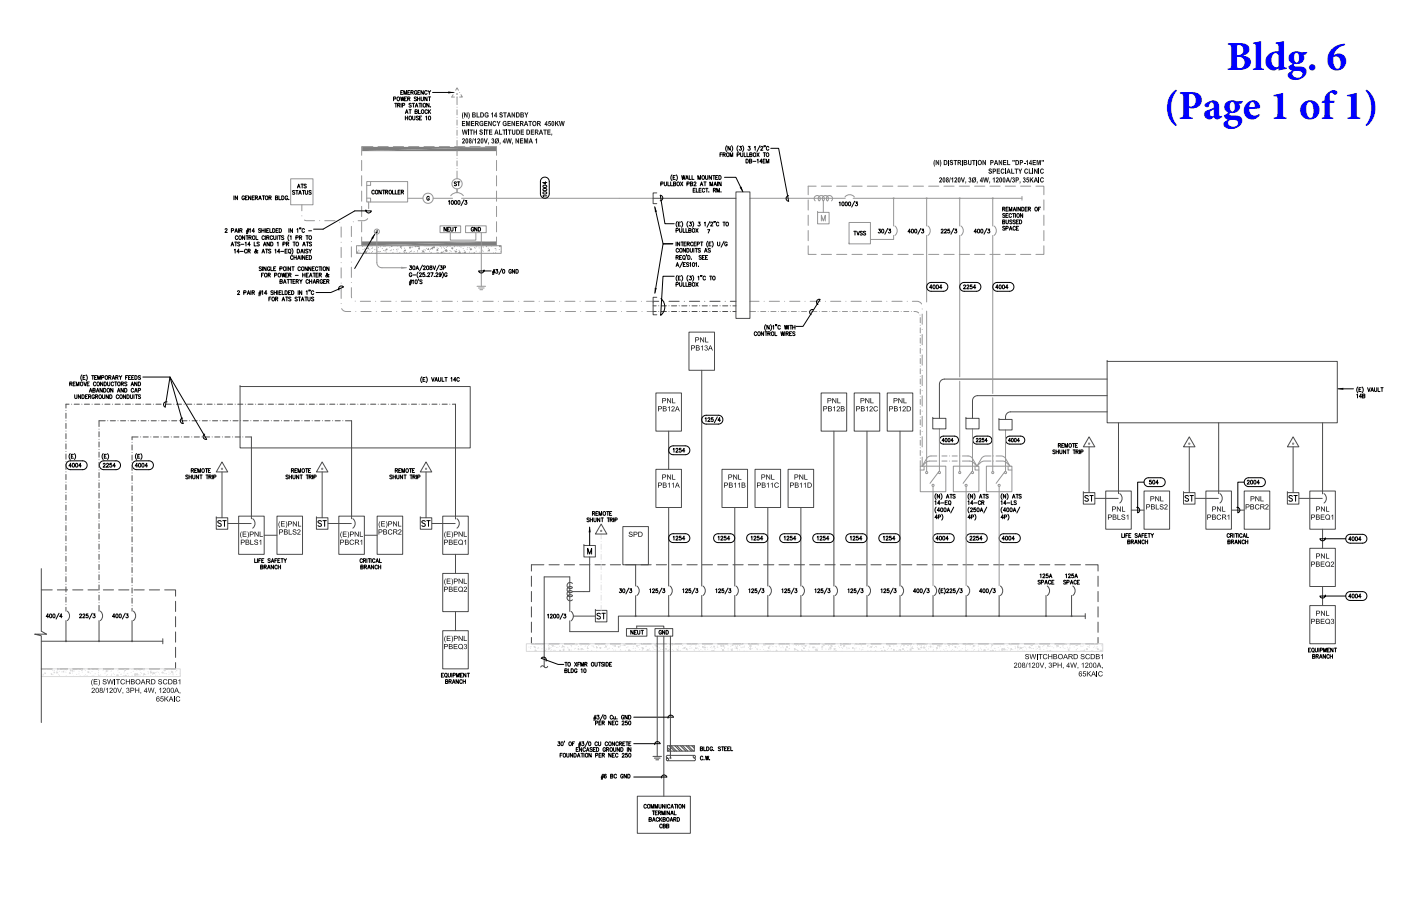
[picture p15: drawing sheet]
<svg xmlns="http://www.w3.org/2000/svg" width="864mm" height="559mm" viewBox="0 0 864 559" stroke-linecap="round" stroke-linejoin="round" font-family="sans-serif">
<defs><g id="words">
<g font-size="25.4" fill="#00f">
<text x="756" y="43">Bldg. 6</text>
<text x="718" y="74">(Page 1 of1)</text>
</g>
</g></defs>
<path d="M362 342v-4l1 4 2-4v4M370 379l-1-1-1 1v1l2 1-1 1-1-1M371 378h2M372 378v4" fill="none" stroke="#000" stroke-width=".62"/>
<g fill="none" stroke="#4c4c4c" stroke-width=".62">
<path d="M360 336h7v8h-7zM360 336h.1M328 355v7M335 348h-7v4M338 348h7M348 348h6M353 360a1.9 1.9 0 0 0-3 0 1.9 1.9 0 0 0 0 2 1.9 1.9 0 0 0 3 0 1.9 1.9 0 0 0-3 0 1.9 1.9 0 0 0 0 3 1.9 1.9 0 0 0 3 0 1.9 1.9 0 0 0-3 0 1.9 1.9 0 0 0 0 2 1.9 1.9 0 0 0 3 0 1.9 1.9 0 0 0-3 0 1.9 1.9 0 0 0 0 3 1.9 1.9 0 0 0 3 0M357 348h7M367 348h6M376 348h7M386 348h6M395 348h6"/>
<path d="M405 348h6M414 348h6M423 348h7M433 348h6M442 348h7M452 348h6M461 348h7M471 348h6M480 348h6M490 348h6M499 348h6M509 348h6"/>
<path d="M518 348h6M527 348h7M537 348h6M546 348h7M556 348h6M565 348h7M575 348h6M584 348h6M594 348h6M603 348h6M612 348h7M622 348h6"/>
<path d="M631 348h7M641 348h6M650 348h7M660 348h6M669 348h8v4M677 355v7M328 365v6M328 374v7M351 377v-21h-16v55M352 377a4 4 0 0 1 0 6M353 367h.1M353 365h7"/>
<path d="M367 376h7v8h-7zM367 376h.1M677 365v6M677 374v7M328 393v4h7M328 384v6M338 397h7M348 397h6M351 383v7h30M353 380h14M357 397h7M367 397h6"/>
<path d="M376 397h7M386 397h6M395 397h6M405 397h6M414 397h6M423 397h7M433 397h6M442 397h7M452 397h6M461 397h7M471 397h6M480 397h6"/>
<path d="M490 397h6M499 397h6M509 397h6M518 397h6M527 397h7M537 397h6M546 397h7M556 397h6M565 397h7M575 397h6M584 397h6M594 397h6"/>
<path d="M603 397h6M612 397h7M622 397h6M631 397h7M641 397h6M650 397h7M660 397h6M677 384v6M677 393v4h-8"/>
</g>
<g fill="none" stroke="#dbdbdb" stroke-width=".62">
<path d="M324 397h356v5h-356zM326 399h.1M327 400h.1M327 399h.1M329 397h1M329 399h1zM330 400h.1M330 399h.1M331 400h.1M332 400h.1M334 398h.1M335 397h.1"/>
<path d="M335 400h.1M338 398h.1M338 400h1h-1zM338 399h.1M340 399h.1M340 398h.1M341 398h.1M342 399h.1M343 399h.1M344 399h.1M345 399h.1M346 399h.1"/>
<path d="M347 398v1zM348 399h.1M350 399h.1M350 397h.1M350 400h.1M352 397v1zM352 399h.1M354 398h.1M355 400h.1M355 397l1 1h-1zM356 397h.1M356 399h.1"/>
<path d="M358 397h.1M358 398h.1M361 399h.1M361 398h.1M362 400h1zM362 399h.1M363 398h.1M363 397h1M365 398h.1M366 398v1M366 399h.1M368 399h.1"/>
<path d="M369 398h.1M370 399v1zM370 397h.1M370 400h.1M370 399h.1M373 399h.1M373 398h.1M373 399h1zM374 398h.1M376 400h.1M378 398h.1M378 397h.1"/>
<path d="M379 398v1zM380 398h.1M381 399h1zM382 398h.1M382 399h.1M383 398h.1M385 398h.1M386 397h.1M386 399h.1M387 399h.1M389 397h.1M390 397h.1"/>
<path d="M390 400h.1M390 397l1 1zM390 399h.1M392 400h.1M392 398h1zM393 399h.1M394 398h.1M394 397h.1M395 400h.1M396 397h.1M396 399l1 1h-1zM398 399h.1"/>
<path d="M398 397h.1M401 397h.1M402 399h.1M403 400h.1M403 398h.1M404 398h.1M405 398v1h-1zM406 400h.1M408 398h.1M410 398h.1M411 399h.1M413 397v1l1-1h-1"/>
<path d="M413 399h.1M414 398h.1M415 397h1M416 397h.1M418 400h.1M418 399h.1M421 398h.1M421 397h.1M422 399v1zM422 399h.1M425 400h.1M425 399h.1"/>
<path d="M426 398h.1M426 397h.1M426 400h.1M429 400h.1M429 398h.1M430 400h.1M430 398h.1M431 399h.1M433 399h1h-1zM434 400h.1M434 399h1zM434 398h.1"/>
<path d="M436 399h.1M438 398h.1M438 399h.1M439 400h.1M440 399h.1M441 400h.1M442 399h.1M442 398v1M443 399h.1M444 397h.1M444 398h1zM446 398v1z"/>
<path d="M446 399h.1M447 397h.1M447 400h.1M447 398h.1M447 399h.1M449 398h.1M449 400h.1M450 398h.1M451 399h.1M451 398h1zM453 400h.1M453 398h.1"/>
<path d="M454 399h.1M454 399l1 1h-1zM455 398h.1M455 399h.1M456 398h.1M457 399h.1M457 397v1zM457 400h.1M458 399h.1M459 399h.1M459 398h.1M461 399h.1"/>
<path d="M462 398l1 1h-1zM462 400h.1M463 399h.1M463 397h.1M463 398h.1M465 397h.1M466 399h.1M466 398h.1M467 397h.1M467 400h.1M467 398h.1M470 399h.1"/>
<path d="M471 398h.1M471 397h.1M472 398h.1M474 399v1zM474 399h.1M475 398h.1M476 398h.1M476 399h.1M478 399h.1M479 399h.1M480 398h.1M481 400h.1"/>
<path d="M482 398h.1M483 400h.1M484 397h.1M484 400h.1M485 399h.1M487 397h.1M487 398h.1M488 397h.1M489 398h.1M490 400h.1M491 398h.1M492 398h.1"/>
<path d="M493 397h.1M494 398h.1M495 399h.1M495 398h.1M496 400h.1M496 398h1l-1 1zM497 398h.1M499 399h.1M499 398h.1M501 399h1zM502 399h.1M503 400h.1"/>
<path d="M503 398h.1M504 397h.1M504 400h.1M506 400h.1M507 398h.1M507 399h.1M507 397h.1M508 398h.1M508 397h.1M510 398h.1M511 398h.1M512 399v1z"/>
<path d="M512 397h.1M512 398h.1M512 398l1 1zM513 399h.1M515 399h.1M516 397h.1M517 399h.1M518 398h.1M519 399h.1M519 397h.1M519 400h.1M520 399h.1"/>
<path d="M520 398h1l-1 1zM522 399h.1M523 397h.1M523 400h.1M524 400h.1M524 397v1zM525 399l1 1zM527 398h.1M527 400h.1M528 400h.1M528 397h.1M528 397h1"/>
<path d="M529 397h.1M530 397h.1M531 398h.1M531 397h.1M532 399h.1M535 398h.1M535 399h.1M536 398h.1M536 399h.1M537 399h.1M538 398h.1M539 399h.1"/>
<path d="M540 399h.1M543 397h.1M543 400h.1M545 399h.1M547 398h.1M548 400h.1M548 398h1zM549 399h.1M551 398h.1M552 397h.1M553 398h.1M553 399h.1"/>
<path d="M555 399h.1M556 398h.1M557 398h.1M559 399h.1M559 398h1zM561 398h.1M562 399h.1M562 400h1zM563 397h.1M565 399h.1M566 398h.1M566 400h.1"/>
<path d="M567 398h.1M567 400h.1M568 399h.1M568 398h.1M570 399v1h-1zM570 398h.1M570 397h.1M571 398v1M571 397h.1M573 399h.1M573 397h.1M574 399h.1"/>
<path d="M574 398h.1M575 399h.1M575 398h.1M577 400h.1M577 399l1 1zM578 398h1h-1zM578 397v1M579 400h.1M579 398h1zM580 398h.1M582 397h.1M583 398h.1"/>
<path d="M583 399h.1M585 398h.1M585 399h.1M586 397h.1M587 397h-1M587 397h.1M587 398h.1M589 399h.1M590 400h.1M590 397l1 1zM591 397h.1M591 399h.1"/>
<path d="M593 397h.1M595 399h.1M595 398h.1M596 397h.1M598 398h.1M599 397h.1M599 400h.1M600 399h.1M600 398h1l-1 1zM601 398h.1M603 399h.1M603 398h.1"/>
<path d="M604 400h.1M607 398h.1M608 399h.1M611 400h.1M611 399h.1M611 398h1zM612 398h.1M613 400h.1M615 399h.1M616 397h.1M617 399h.1M618 400h.1"/>
<path d="M619 398h.1M619 397h.1M619 400h.1M621 398h.1M621 399h.1M622 400h.1M623 397h.1M623 398h.1M626 399h.1M626 400h.1M627 399h1l-1 1zM627 398h.1"/>
<path d="M628 398h.1M629 399h.1M629 400h.1M629 399l1 1h-1zM630 399h.1M631 399h.1M632 399h.1M634 399h.1M635 399h.1M636 397v1zM637 397h.1M637 400h.1"/>
<path d="M639 398h.1M639 399h.1M639 397h.1M640 399h1zM641 399h.1M641 400h.1M643 399h.1M643 398h.1M644 398h.1M645 400h.1M646 398h.1M647 399h.1"/>
<path d="M647 398h.1M648 399h.1M650 400h.1M650 398h.1M651 399h.1M651 398h1zM652 398h.1M653 400h.1M654 399h.1M655 398h.1M655 400h.1M656 397h.1"/>
<path d="M656 400h.1M657 397h1zM658 399h.1M659 397v1M659 399h.1M660 398h.1M661 398h.1M662 399h.1M663 398h1h-1zM663 398h.1M664 398h.1M664 400h.1"/>
<path d="M666 398h.1M666 399h.1M667 397h.1M667 399h.1M668 398h.1M671 399h.1M672 398h.1M674 399h.1M675 397h.1M675 399h.1M676 400h.1M676 399h.1"/>
<path d="M676 397h.1M677 400v1zM678 397h.1M679 398h.1M679 397h.1M326 402h.1M330 401h1l-1 1zM334 400h.1M336 401v1zM337 400h.1M338 401h.1M339 402h1"/>
<path d="M340 401h.1M341 401h.1M342 401h.1M345 401h1zM347 402h.1M347 401h1zM348 400h.1M351 401h.1M352 401h.1M354 400h.1M356 400h1zM357 402h.1"/>
<path d="M358 400h.1M358 401h.1M358 400h1v1zM360 401h.1M362 401h.1M365 401h.1M368 402h.1M374 400h.1M375 400h.1M378 400h.1M378 401h.1M379 401h.1"/>
<path d="M382 401v1M383 401h.1M383 402h.1M386 401h.1M387 401v1M388 401h.1M388 401v1zM392 401h.1M394 401h.1M396 401h.1M398 401h.1M399 401h1z"/>
<path d="M400 401h.1M400 400h.1M401 401h.1M402 402h.1M403 401h.1M404 401h.1M405 401h.1M406 402h.1M407 402h.1M407 400h.1M408 401h.1M410 401v1"/>
<path d="M410 400h1zM410 400h.1M411 401v1M412 401h.1M413 400h.1M414 401h.1M415 401h.1M417 400h.1M418 401h.1M419 401h.1M421 400h.1M423 400h.1"/>
<path d="M423 400h1zM424 401h.1M428 401h.1M431 400h.1M431 401h.1M432 401h.1M433 402h.1M435 400h.1M435 401h.1M436 400h.1M439 401h.1M440 401v1z"/>
<path d="M440 400h.1M445 400h.1M446 401h-1zM446 401h.1M449 401h.1M451 400h.1M451 401h.1M451 401h1zM455 401h.1M456 401h.1M459 401v1M461 402h.1"/>
<path d="M462 400h1zM464 400h.1M467 401h.1M469 401h.1M471 401h.1M472 401v1M473 402h.1M474 401h.1M475 401h.1M477 402h.1M479 401l-1 1zM479 402h.1"/>
<path d="M481 402h.1M484 401h1zM486 401h.1M486 400h.1M487 400h.1M490 401h.1M491 401h.1M492 402v-1v1M494 401h.1M495 401h.1M495 402h.1M496 401v1"/>
<path d="M498 401h.1M499 402h.1M503 401h.1M503 400l1 1h-1zM507 401h.1M507 400h.1M509 400h.1M511 401h.1M511 400h.1M512 401h.1M514 401h.1M514 400h1z"/>
<path d="M515 401h.1M515 400h.1M516 401h.1M519 402h.1M522 400h.1M527 401h.1M530 400h.1M531 401h.1M532 400v1M535 401h.1M537 401h.1M540 401v1"/>
<path d="M540 402h.1M543 401l1 1zM545 401h1zM547 400h.1M549 400h.1M550 400h.1M551 401h.1M553 402h.1M554 401h.1M555 401h.1M555 402h.1M557 400h.1"/>
<path d="M558 401h.1M560 401h.1M561 400l1 1h-1zM563 400h.1M566 400h1zM567 401h.1M571 401h.1M572 400h.1M575 402h.1M575 401h.1M576 402h.1M577 401h.1"/>
<path d="M580 402h.1M582 400h.1M582 401v1M583 400h.1M584 401h.1M586 401h.1M587 401h.1M588 401h.1M591 401h.1M592 401h.1M593 400h.1M595 400h.1"/>
<path d="M595 402v-1l1 1M597 401h.1M599 402h.1M600 401h.1M601 401h.1M603 401h.1M603 400h.1M603 402h.1M605 400h.1M605 402h.1M606 401v1M606 401l1 1"/>
<path d="M607 401h.1M608 401h.1M609 400v1M609 400h.1M610 402h1M611 401h.1M612 401h.1M614 401h.1M616 401h.1M618 400v1zM618 400v1M619 400l1 1h-1z"/>
<path d="M620 401h.1M621 401h.1M623 401h.1M623 400h1zM623 400h.1M624 401h.1M627 401h.1M630 401h.1M631 401v1M633 400h.1M635 402h.1M636 400h.1"/>
<path d="M639 400h.1M641 401h.1M643 401h.1M646 401h.1M646 402h.1M647 401l1 1zM647 401h.1M649 402h.1M652 402h.1M658 400h.1M659 401h.1M659 400h.1"/>
<path d="M663 401h.1M664 401h.1M666 401h.1M668 401h.1M668 402v-1l1 1M669 401h.1M670 400h.1M672 402h.1M673 402h.1M674 402h.1M678 401h.1M679 401h.1"/>
<path d="M680 400h.1"/>
</g>
<g fill="none" stroke="#e1e1e1" stroke-width=".62">
<path d="M371 329v3M371 334h.1M371 336v3M371 340h.1M371 342v3M371 347h.1M371 348v3M371 353h.1M371 354v4M371 359h.1M371 361v3M371 366h.1"/>
<path d="M371 367v3M371 372h.1M371 373v3"/>
</g>
<g fill="#4c4c4c">
<path d="M371 327v1z"/>
<path d="M370 327h1z"/>
<path d="M370 328l1-1z"/>
<path d="M371 327l-1 1z"/>
</g>
<path d="M371 323l3 6h-7zM384 325h16v23h-16zM669 380h-288v10" fill="none" stroke="#4c4c4c" stroke-width=".62"/>
<g fill="#000">
<path d="M387 330l2 1h-1z" fill-rule="evenodd"/>
<path d="M388 328h2l-2 1a1.4 1.4 0 0 1 1 1 1.4 1.4 0 0 1 0 1h-1h1l1-1h-1a.9 .9 0 0 1-1-1 .9 .9 0 0 1 0-1z" fill-rule="evenodd"/>
<path d="M389 328h1v1z" fill-rule="evenodd"/>
<path d="M391 328h2h-2v1l2 1h-2v1z" fill-rule="evenodd"/>
<path d="M392 328h1v2l-2-1h1z" fill-rule="evenodd"/>
<path d="M393 328h3h-2v3h2h-3z" fill-rule="evenodd"/>
<path d="M395 328l1 1v2h-2h1l1-1v-1z" fill-rule="evenodd"/>
</g>
<g fill="#4c4c4c">
<path d="M392 379v1z"/>
<path d="M391 380h1z"/>
<path d="M392 380h-1z"/>
<path d="M392 380v1z"/>
</g>
<g fill="#000">
<path d="M412 293l1 3z"/>
<path d="M406 298h2h-2v1h2l-2 1v1z" fill-rule="evenodd"/>
<path d="M407 298h1v1h-2h2z" fill-rule="evenodd"/>
<path d="M408 293h2h-1v1h1l-1 1v1h-1z" fill-rule="evenodd"/>
<path d="M409 298h2h-2v1h2h-2v1l2 1h-2z" fill-rule="evenodd"/>
<path d="M409 293h1v1h-1h1z" fill-rule="evenodd"/>
<path d="M410 298h1v1h-2h1z" fill-rule="evenodd"/>
<path d="M410 299h1v1h-2h1z" fill-rule="evenodd"/>
<path d="M413 298v3l-1-3z" fill-rule="evenodd"/>
<path d="M414 298h1z" fill-rule="evenodd"/>
<path d="M414 293h1v2l1 1h-2z" fill-rule="evenodd"/>
<path d="M415 298v3v-3h-1z" fill-rule="evenodd"/>
<path d="M417 298h1l-1 2h1h-1l-1 1z" fill-rule="evenodd"/>
<path d="M418 298l1 3-2-1h1z" fill-rule="evenodd"/>
</g>
<path d="M411 293v3M413 293v3" fill="none" stroke="#000" stroke-width=".62"/>
<path d="M404 289h16v24h-16z" fill="none" stroke="#4c4c4c" stroke-width=".62"/>
<g fill="#4c4c4c">
<path d="M412 380h1z"/>
<path d="M413 380h-1z"/>
<path d="M412 379v1z"/>
<path d="M412 380v1z"/>
</g>
<g fill="#000">
<path d="M412 246l1 3z"/>
<path d="M406 251h2h-2v1h2h-2v2z" fill-rule="evenodd"/>
<path d="M407 251h1v1h-2h2z" fill-rule="evenodd"/>
<path d="M408 246h2h-1v1h1h-1v2h-1z" fill-rule="evenodd"/>
<path d="M409 251h2h-2v1h2h-2v1h2l-2 1z" fill-rule="evenodd"/>
<path d="M409 246h1v1h-1h1z" fill-rule="evenodd"/>
<path d="M410 251h1v1h-2h1z" fill-rule="evenodd"/>
<path d="M410 252h1v1h-2h1z" fill-rule="evenodd"/>
<path d="M413 251v3l-1-3z" fill-rule="evenodd"/>
<path d="M414 246h1v2l1 1h-2z" fill-rule="evenodd"/>
<path d="M414 251h2h-2z" fill-rule="evenodd"/>
<path d="M415 251h1a1.9 1.9 0 0 1-2 2l2 1h-2l1-2z" fill-rule="evenodd"/>
<path d="M417 251h1l-1 1 1 1h-1l-1 1z" fill-rule="evenodd"/>
<path d="M418 251l1 3-2-2h1z" fill-rule="evenodd"/>
</g>
<path d="M411 246v3M413 246v3M400 364l1-1v3M402 364l1-1v1l-1 2h2M405 363h-1v1h1v1v1l-1-1M408 363l-2 3M409 363h1l-1 1a.7 .7 0 0 1 1 1 1 1 0 0 1-2 0" fill="none" stroke="#000" stroke-width=".62"/>
<path d="M404 242h16v24h-16zM412 266v23M412 313v48M412 367v13M413 361a4 4 0 0 1 0 6" fill="none" stroke="#4c4c4c" stroke-width=".62"/>
<g fill="#4c4c4c">
<path d="M433 379v1z"/>
<path d="M432 379l1 1z"/>
<path d="M432 380h1z"/>
<path d="M433 380h-1z"/>
<path d="M433 380l-1 1z"/>
<path d="M433 380v1z"/>
</g>
<g fill="#000">
<path d="M432 208l2 3z"/>
<path d="M426 213h2h-2v2h2h-2v1z" fill-rule="evenodd"/>
<path d="M427 213h1v2h-2l2-1z" fill-rule="evenodd"/>
<path d="M429 208h2h-2v2h2h-2v1z" fill-rule="evenodd"/>
<path d="M429 213h2h-2v1l2 1h-2v1h2h-2z" fill-rule="evenodd"/>
<path d="M430 208h1v2h-2l2-1z" fill-rule="evenodd"/>
<path d="M430 213h1v1h-2h2z" fill-rule="evenodd"/>
<path d="M430 215h1v1h-2h2z" fill-rule="evenodd"/>
<path d="M432 214h1z" fill-rule="evenodd"/>
<path d="M433 213v3v-2h-1z" fill-rule="evenodd"/>
<path d="M434 213h1v1z" fill-rule="evenodd"/>
<path d="M434 215l1 1z" fill-rule="evenodd"/>
<path d="M435 214l1 1z" fill-rule="evenodd"/>
<path d="M435 208v3h2h-2z" fill-rule="evenodd"/>
<path d="M435 213h1v1h-1h1z" fill-rule="evenodd"/>
<path d="M435 215h1a1 1 0 0 1 0 1 1 1 0 0 1-2 0h2z" fill-rule="evenodd"/>
<path d="M438 213l-1 2h2h-2l-1 1z" fill-rule="evenodd"/>
<path d="M438 213l1 3-2-1h1z" fill-rule="evenodd"/>
</g>
<path d="M432 208v3M434 208v3M421 364v-1v3M423 364v-1l1 1-2 2h2M426 363h-1v1h1v1l-1 1v-1M428 363l-1 3M429 363h1l-1 1a.7 .7 0 0 1 1 1 .7 .7 0 0 1-1 0" fill="none" stroke="#000" stroke-width=".62"/>
<path d="M425 205h15v23h-15zM433 228v133M433 367v13M433 361a4 4 0 0 1 0 6" fill="none" stroke="#4c4c4c" stroke-width=".62"/>
<g fill="#4c4c4c">
<path d="M453 380h1z"/>
<path d="M453 379v1z"/>
<path d="M452 380h1z"/>
<path d="M453 380v1z"/>
</g>
<g fill="none" stroke="#4c4c4c" stroke-width=".62">
<path d="M453 313v48M392 348v13M392 367v13M453 367v13M454 361a4 4 0 0 1 0 6M669 378v4M386 388h13v4h-13zM405 392v75M409 392v99M413 392v76M411 460h17v3h-17zM413 460l3 3"/>
<path d="M414 460l3 3M416 460l3 3M417 460l4 3M419 460l4 3M421 460l3 3M423 460l3 3M424 460l3 3M426 460l2 2M428 460h.1M403 467h5M403 468h4M404 469h2"/>
<path d="M411 466h17M411 461l3 2M411 462l1 1M428 466l1 1-1 1M428 466l-1 1 1 1M428 468l1 1h-1h-17"/>
</g>
<g fill="none" stroke="#000" stroke-width=".62">
<path d="M433 257l2-1h8a2.7 2.7 0 0 1 3 3 2.7 2.7 0 0 1-3 3h-8a2.7 2.7 0 0 1-2-2 2.7 2.7 0 0 1 0-3zM435 258v2M436 258h1h1l-2 2h2M440 258h-1l-1 1h1l1 1h-2M442 257l-2 4M444 259h-1l1-1v2M413 276l2-1h7a2.7 2.7 0 0 1 3 3 2.7 2.7 0 0 1-3 2h-7a2.7 2.7 0 0 1-3-1 2.7 2.7 0 0 1 1-3zM415 277v2M417 277h1l-1 2h1M420 277h-1v1a.8 .8 0 0 1 1 0 .8 .8 0 0 1 0 1 .8 .8 0 0 1-1-1M422 278h-1l1-1v2M363 320h-1l1 1h-1"/>
<path d="M364 319v3M365 317h1l1-1h-2v2M365 319v3M366 317l1 1M366 319v2l1 1v-1v-2M367 317h1M369 316h-2v2h2M369 318v-2l1 2 1-2v2M370 319v3l-2-3v3M371 319h1M371 319v3M374 316h1"/>
<path d="M374 319h2M375 316v2M375 319v3M376 317h1M377 316h-1v2h1M378 319v3M364 321h1M376 321l1-1-1-1v3M377 321l1 1M379 321h1v-1l-1-1v3M413 330l2-1h7a2.7 2.7 0 0 1 3 3 2.7 2.7 0 0 1-3 3h-7a2.7 2.7 0 0 1-3-2 2.7 2.7 0 0 1 1-3zM415 331v2"/>
<path d="M417 331h1l-1 2h1M420 331h-1v1a.8 .8 0 0 1 1 0 .8 .8 0 0 1 0 1 .8 .8 0 0 1-1 0M422 332h-1l1-1v2M338 379v2M339 379h1l-1 2h2M347 378l-2 4M348 379h1l-1 1a.7 .7 0 0 1 1 1 1 1 0 0 1-2 0M441 364l1-1v3M443 364v-1l1 1-1 2h1M446 363h-1v1h1v1h-1M449 363l-2 3M449 363h1v1a.7 .7 0 0 1 0 1 .7 .7 0 0 1-1 0"/>
<path d="M639 403v4M670 414v3M676 414v3M344 458h1h-1a1.1 1.1 0 0 1 1 2 .7 .7 0 0 1-1-1M348 457v1M353 459h1M354 458h-1v2M357 459h1M357 458v3M358 458l-1 3M359 458h1h-1a1.1 1.1 0 0 1 1 2 .7 .7 0 0 1-1-1M362 457l-1 4"/>
<path d="M366 443h1M366 442h1M367 441l-1 3M367 446h1v-1h-1v2M367 441v3M368 441h1v1a.7 .7 0 0 1 0 1 .7 .7 0 0 1-1 0M368 458a1 1 0 0 0-1 1 1 1 0 0 0 1 1v-1M369 458v2h1v-2M369 446h1M371 445h-2v2h2M371 446h1v-1h-1v2M372 441l-2 3"/>
<path d="M372 446l1 1M375 458h-1a1 1 0 0 0-1 1 1 1 0 0 0 1 1l1-1M377 445v2l-2-2v2M377 446h1M378 442l-1-1a1 1 0 0 0-1 1 1.1 1.1 0 0 0 2 1M378 442v1h1M379 445h-2v2h2M379 458v2l-2-2v2M379 442v2M380 443h.1M381 445a1.1 1.1 0 0 0-2 1 1.1 1.1 0 0 0 2 1M381 458a1 1 0 0 0-1 1 1 1 0 0 0 1 1v-1"/>
<path d="M382 459h1v-1h-1v2M382 459l1 1M383 445h1h1l-2 2h2M384 459h1M385 442l-1-1a1 1 0 0 0-1 1 1.1 1.1 0 0 0 2 1h-1M385 458h-1v2h1M386 458h1M386 458v2M387 441v3l-2-3v3M387 445h-1v1a.8 .8 0 0 1 1 0 .8 .8 0 0 1 0 1 1 1 0 0 1-2 0M387 441a1.2 1.2 0 0 1 2 1 1.4 1.4 0 0 1-2 2zM388 459h.1"/>
<path d="M389 458h-1v2h1M391 442h24M391 459h16M345 466h1M347 465h-2v2M349 465v1l1 1h1v-2M353 465v2l-1-2v2M354 465a1.2 1.2 0 0 1 1 1 1.2 1.2 0 0 1-1 1zM355 462h1M356 467l1-2 1 2M356 466h1M357 461h-2v2h2"/>
<path d="M358 465h2M359 461v2l-2-2v2M359 465v2M360 465v2M361 462a.8 .8 0 0 0-1-1 .8 .8 0 0 0-1 1v1a.8 .8 0 0 0 1 0 .8 .8 0 0 0 1 0M361 463l1-2 1 2M362 463h1M364 465v2l-1-2v2M365 461h-1l1 2h-1M366 462h1M367 461h-1v2h1M367 466h1v-1h-1v2"/>
<path d="M368 461a1.2 1.2 0 0 1 1 1 1.2 1.2 0 0 1-1 1zM369 466h1M371 479h1M371 465h-2v2h2M371 466h1l1-1h-2v2M371 478v3M372 466l1 1M372 478l-1 3M373 462a.8 .8 0 0 0-1-1 .8 .8 0 0 0 0 1v1a.8 .8 0 0 0 0 1 .8 .8 0 0 0 1-1M374 478a1.1 1.1 0 0 0-2 1 1.1 1.1 0 0 0 1 1 .7 .7 0 0 0 1-1 1 1 0 0 0-2 0M374 462h1v-1h-1v2M375 462v1"/>
<path d="M377 465v2l-2-2v2M377 479l1 1h-2v-2h2v1h-2M377 466h1M378 461v2h1l1-2M379 465h-2v2h2M380 478a1.1 1.1 0 0 0-2 1 1.1 1.1 0 0 0 2 1v-1M381 465a1.1 1.1 0 0 0-2 1 1.1 1.1 0 0 0 2 1v-1M382 461v2l-2-2v2M383 461a1.2 1.2 0 0 1 1 1 1.2 1.2 0 0 1-1 1zM384 465h1l-2 2h2M384 478a.8 .8 0 0 0-1 0v1a.8 .8 0 0 0 0 1 .8 .8 0 0 0 1-1M386 478v2l-1-2v2"/>
<path d="M387 465h-1v1a.8 .8 0 0 1 1 0 .8 .8 0 0 1 0 1 1 1 0 0 1-2 0M387 461v2M387 478a1.2 1.2 0 0 1 1 1 1.2 1.2 0 0 1-1 1zM389 461v2l-2-2v2M391 479h20M433 462v1h-1v-2h1v1h-1M433 467a.8 .8 0 0 0-1-1 .8 .8 0 0 0 0 1v1a.8 .8 0 0 0 0 1 .8 .8 0 0 0 1-1M434 461v2h1M434 469h.1M435 466v3l1-3v3l1-3M436 461a1.2 1.2 0 0 1 1 1 1.2 1.2 0 0 1-1 1zM437 469h.1"/>
<path d="M439 461a.8 .8 0 0 0-1 0 .8 .8 0 0 0 0 1 .8 .8 0 0 0 0 1 .8 .8 0 0 0 1-1M440 463h.1M444 461h-1l1 1v1h-1M445 461h1M445 461v2M447 462h.1M448 461h-1v2h1M449 462h.1M450 461h-1v2h1M450 461v2h2M398 497v-1a1 1 0 0 0-1 1 1 1 0 0 0 1 1M401 498v-2l1 2 1-2v2"/>
<path d="M404 498v-2l1 2v-2v2M406 496v2h1l1-2M410 496v2l-2-2v2M411 496v2M413 497v-1a1.1 1.1 0 0 0-2 1 1.1 1.1 0 0 0 2 1M414 498v-2l1 2M414 498h1M416 496h1M416 496v2M418 496v2M422 496v2l-1-2v2M402 500h2"/>
<path d="M403 500v3M404 501h1M405 500h-1v3h1M406 501h1v-1h-1v3M407 501v2M408 503v-3l1 3 1-3v3M410 500v3M413 500v3l-2-3v3M413 503l1-3 1 3M414 502h1M416 500v3h1"/>
<circle cx="373" cy="317" r="1.1"/>
<circle cx="342" cy="380" r="1.1"/>
<circle cx="344" cy="380" r="1.1"/>
<circle cx="346" cy="459" r="1"/>
<circle cx="351" cy="459" r="1.1"/>
<circle cx="363" cy="459" r="1.1"/>
<circle cx="373" cy="442" r="1"/>
<circle cx="376" cy="459" r="1.1"/>
<circle cx="388" cy="446" r="1"/>
<circle cx="348" cy="466" r="1.1"/>
<circle cx="362" cy="466" r="1.1"/>
<circle cx="377" cy="462" r="1.1"/>
<circle cx="388" cy="466" r="1"/>
<circle cx="400" cy="497" r="1.1"/>
<circle cx="419" cy="497" r="1.1"/>
</g>
<g fill="#000">
<path d="M671 416v-1l2 2z"/>
<path d="M625 409h2l-2 1z" fill-rule="evenodd"/>
<path d="M626 409h1a1.9 1.9 0 0 1-1 2l1 1h-2v-1a1.1 1.1 0 0 0 1-1 1.1 1.1 0 0 0 0-1z" fill-rule="evenodd"/>
<path d="M628 409h1l-1 1 1 2a1.7 1.7 0 0 1-1-3z" fill-rule="evenodd"/>
<path d="M628 409a1.8 1.8 0 0 1 1 2v1h-1l1-1v-2z" fill-rule="evenodd"/>
<path d="M630 409h2h-2l2 1-2 1 1 1-1-1z" fill-rule="evenodd"/>
<path d="M631 409h1v1h-1z" fill-rule="evenodd"/>
<path d="M631 410h1a1 1 0 0 1 0 2 1 1 0 0 1-2 0l2-1z" fill-rule="evenodd"/>
<path d="M633 409l-1 3z" fill-rule="evenodd"/>
<path d="M632 406h1h-1z" fill-rule="evenodd"/>
<path d="M632 404h2h-2a1.4 1.4 0 0 1 2 1 1.4 1.4 0 0 1 0 2l-2-1h2v-1h-1a.9 .9 0 0 1-1 0 .9 .9 0 0 1 0-1z" fill-rule="evenodd"/>
<path d="M633 404h1z" fill-rule="evenodd"/>
<path d="M634 409h1z" fill-rule="evenodd"/>
<path d="M635 409v3v-3h-1z" fill-rule="evenodd"/>
<path d="M635 403v4z" fill-rule="evenodd"/>
<path d="M636 403h1l-2 4z" fill-rule="evenodd"/>
<path d="M637 403v4z" fill-rule="evenodd"/>
<path d="M636 409h2l-2 1z" fill-rule="evenodd"/>
<path d="M637 409h1a1.9 1.9 0 0 1-1 2l1 1h-2l1-1a1.1 1.1 0 0 0 0-1 1.1 1.1 0 0 0 0-1z" fill-rule="evenodd"/>
<path d="M638 403h1l-2 4z" fill-rule="evenodd"/>
<path d="M639 409h1l-1 1 1 2a1.7 1.7 0 0 1-1-3z" fill-rule="evenodd"/>
<path d="M639 409a1.8 1.8 0 0 1 1 2v1h-1l1-1v-2z" fill-rule="evenodd"/>
<path d="M641 409l1 3z" fill-rule="evenodd"/>
<path d="M640 403h3l-1 1v3h-1v-3z" fill-rule="evenodd"/>
<path d="M643 409h1l-2 3z" fill-rule="evenodd"/>
<path d="M643 404h2h-2l1 2h1l-1 1a1.7 1.7 0 0 1-1-3z" fill-rule="evenodd"/>
<path d="M644 411h1l-1 1z" fill-rule="evenodd"/>
<path d="M644 406h2h-1z" fill-rule="evenodd"/>
<path d="M644 404h2z" fill-rule="evenodd"/>
<path d="M646 403l1 2h1h-1v2z" fill-rule="evenodd"/>
<path d="M647 409v1z" fill-rule="evenodd"/>
<path d="M646 411l1 1z" fill-rule="evenodd"/>
<path d="M647 410h1z" fill-rule="evenodd"/>
<path d="M647 409h1v1h-1l1-1z" fill-rule="evenodd"/>
<path d="M647 410h1a1 1 0 0 1 0 2 1 1 0 0 1-1 0l1-1z" fill-rule="evenodd"/>
<path d="M647 405h1l1-2v4l-1-2z" fill-rule="evenodd"/>
<path d="M649 409h2h-2v1h2l-2 1v1z" fill-rule="evenodd"/>
<path d="M649 403l2 1h-1v1h1h-1v1h1l-2 1z" fill-rule="evenodd"/>
<path d="M650 409h1v1h-2h2z" fill-rule="evenodd"/>
<path d="M650 404h1v1h-1l1-1z" fill-rule="evenodd"/>
<path d="M650 405h2v1h-2h1z" fill-rule="evenodd"/>
<path d="M652 409v1h2h-2v2z" fill-rule="evenodd"/>
<path d="M653 404h1a1.3 1.3 0 0 0-1 1 1.3 1.3 0 0 0 1 1h1l-2 1-1-1z" fill-rule="evenodd"/>
<path d="M653 404a1.6 1.6 0 0 1 2 0 1.6 1.6 0 0 1 0 2h-1a1.3 1.3 0 0 0 1-1 1.3 1.3 0 0 0-1-1z" fill-rule="evenodd"/>
<path d="M652 410h2v-1v3v-2z" fill-rule="evenodd"/>
<path d="M655 411h1l-1 1z" fill-rule="evenodd"/>
<path d="M657 403l-1 2 1 1h-1l-1 1z" fill-rule="evenodd"/>
<path d="M657 403l1 4-2-2h1z" fill-rule="evenodd"/>
<path d="M659 409l-1 2h1v1v-1h-2z" fill-rule="evenodd"/>
<path d="M659 409v2h-1h1z" fill-rule="evenodd"/>
<path d="M659 403l2 1h-2v1h2h-2v2z" fill-rule="evenodd"/>
<path d="M660 409l1 3z" fill-rule="evenodd"/>
<path d="M660 405l1 2z" fill-rule="evenodd"/>
<path d="M660 404h1v1h-2h2z" fill-rule="evenodd"/>
<path d="M662 409l-1 3z" fill-rule="evenodd"/>
<path d="M662 409l1 3z" fill-rule="evenodd"/>
<path d="M662 403l2 1h-2v2h2l-2 1z" fill-rule="evenodd"/>
<path d="M663 409h1l-1 3z" fill-rule="evenodd"/>
<path d="M663 404h1v2h-2h1l1-1v-1z" fill-rule="evenodd"/>
<path d="M664 411h1l-1 1z" fill-rule="evenodd"/>
<path d="M665 414h1l-1 1v1l2 1h-1h-1z" fill-rule="evenodd"/>
<path d="M665 414h1l1 1z" fill-rule="evenodd"/>
<path d="M666 415h1z" fill-rule="evenodd"/>
<path d="M666 406h1h-1z" fill-rule="evenodd"/>
<path d="M666 415l1 1v1h-1l1-1z" fill-rule="evenodd"/>
<path d="M667 409h1z" fill-rule="evenodd"/>
<path d="M666 404h2h-1a1.3 1.3 0 0 1 1 1 1.3 1.3 0 0 1 0 2l-2-1h2v-1h-1a.9 .9 0 0 1-1 0 .9 .9 0 0 1 0-1z" fill-rule="evenodd"/>
<path d="M667 416l2 1h-1z" fill-rule="evenodd"/>
<path d="M668 409v3v-3h-1z" fill-rule="evenodd"/>
<path d="M667 404h1z" fill-rule="evenodd"/>
<path d="M668 415h1z" fill-rule="evenodd"/>
<path d="M668 415l1 1v1h-1l1-1z" fill-rule="evenodd"/>
<path d="M668 414h1h-1v1h1l-2 1z" fill-rule="evenodd"/>
<path d="M669 409h2l-2 1z" fill-rule="evenodd"/>
<path d="M670 404h1h-1v2h1l-1 1a1.7 1.7 0 0 1 0-3z" fill-rule="evenodd"/>
<path d="M670 409h1a1.9 1.9 0 0 1-2 2l2 1h-2v-1a1.1 1.1 0 0 0 1-1 1.1 1.1 0 0 0 0-1z" fill-rule="evenodd"/>
<path d="M670 406h2h-1z" fill-rule="evenodd"/>
<path d="M671 404h1z" fill-rule="evenodd"/>
<path d="M672 409v1v2a1.7 1.7 0 0 1 0-3z" fill-rule="evenodd"/>
<path d="M672 409a1.8 1.8 0 0 1 1 2v1h-1l1-1v-2z" fill-rule="evenodd"/>
<path d="M672 414h1l-3 2z" fill-rule="evenodd"/>
<path d="M672 403l3 1h-2v2h1l-2 1z" fill-rule="evenodd"/>
<path d="M674 409h1l-1 1 1 2a1.7 1.7 0 0 1-1-3z" fill-rule="evenodd"/>
<path d="M674 414v2h1h-2v1z" fill-rule="evenodd"/>
<path d="M674 414l2 3-2-1h1z" fill-rule="evenodd"/>
<path d="M673 404h2v2h-2h1v-1v-1z" fill-rule="evenodd"/>
<path d="M674 409h1a1.8 1.8 0 0 1 1 2l-1 1h-1l1-1v-2z" fill-rule="evenodd"/>
<path d="M676 403l2 1h-2v1h2h-2v1h2l-2 1z" fill-rule="evenodd"/>
<path d="M677 404h1l-1 1h-1l1-1z" fill-rule="evenodd"/>
<path d="M677 409h1l-1 2h1h-1l-1 1z" fill-rule="evenodd"/>
<path d="M678 409l1 3-2-1h1z" fill-rule="evenodd"/>
<path d="M677 405h1v1h-2h1z" fill-rule="evenodd"/>
<path d="M677 414h2l-1 1v2h1h-1a1.7 1.7 0 0 1-1-3z" fill-rule="evenodd"/>
<path d="M678 417l2-1-1 1z" fill-rule="evenodd"/>
<path d="M678 414l2 1z" fill-rule="evenodd"/>
<path d="M679 403l1 4-1-3z" fill-rule="evenodd"/>
<path d="M679 411h1l-1 1z" fill-rule="evenodd"/>
</g>
<g fill="#4c4c4c">
<path d="M413 462l1-1z"/>
<path d="M414 461l-1 1z"/>
<path d="M413 461v1z"/>
<path d="M413 462h1z"/>
<path d="M413 468l1-1z"/>
<path d="M414 467l-1 1z"/>
<path d="M413 467v1z"/>
<path d="M413 468h1z"/>
</g>
<path d="M392 388v-2h17v2M404 388h11v4h-11zM411 466v1v1a.8 .8 0 0 0 0 1 .8 .8 0 0 0 1 0 .8 .8 0 0 0 0-1h-1M393 491h33v23h-33z" fill="none" stroke="#4c4c4c" stroke-width=".62"/>
<g fill="none" stroke="#000" stroke-width=".62">
<path d="M363 325v11M390 389v2l-1-2v2M391 390h1M392 389h-1v2h1M393 389v2h1v-2M395 389h2M396 389v2M408 389a.8 .8 0 0 0-1 0 .8 .8 0 0 0-1 1 .8 .8 0 0 0 1 1 .8 .8 0 0 0 1-1h-1M410 389v2l-2-2v2M411 389a1.2 1.2 0 0 1 1 1 1.2 1.2 0 0 1-1 1zM407 459a1.7 1.7 0 0 0-2-2 1.7 1.7 0 0 0-1 2M415 442a1.7 1.7 0 0 0-2-1 1.7 1.7 0 0 0-1 2"/>
<path d="M411 479a1.7 1.7 0 0 0-2-1 1.7 1.7 0 0 0-1 2M400 505h1v-1h-1v3h1l1-1-1-1M402 507l1-3 1 3M403 506h1M406 505v-1a1.1 1.1 0 0 0-2 1 1.1 1.1 0 0 0 2 1M407 504v3M407 505l1 2M408 504l-1 2M408 509v-1a1 1 0 0 0-1 1 1 1 0 0 0 1 1M409 505h1v-1h-1v3h1v-1v-1M409 509h1l-1-1v3h1v-1v-1M411 509h1l-1-1v3h1v-1v-1"/>
<path d="M411 504a1.1 1.1 0 0 1 2 1 1.1 1.1 0 0 1-2 1zM413 507l1-3 1 3M413 506h1M415 505h2v-1h-2v3M416 505l1 2M417 504a1.2 1.2 0 0 1 2 1 1.4 1.4 0 0 1-2 2z"/>
</g>
<path d="M363 325l1 3h-1z" fill="#000"/>
<g fill="#4c4c4c">
<path d="M473 380h1z"/>
<path d="M474 380h-1z"/>
<path d="M474 379l-1 1z"/>
<path d="M473 379v1z"/>
<path d="M473 380v1z"/>
<path d="M473 380l1 1z"/>
</g>
<path d="M445 289h16v24h-16zM465 289h16v24h-16zM473 313v48M473 367v13M474 361a4 4 0 0 1 0 6" fill="none" stroke="#4c4c4c" stroke-width=".62"/>
<g fill="none" stroke="#000" stroke-width=".62">
<path d="M452 293v3M454 293v3M473 293v3M475 293v3M441 330l1-1h8a2.7 2.7 0 0 1 3 3 2.7 2.7 0 0 1-3 3h-7a2.7 2.7 0 0 1-3-2 2.7 2.7 0 0 1 1-3zM443 331v2M444 331h1h1l-2 2h2M448 331h-2v1a1 1 0 0 1 2 0 .8 .8 0 0 1-1 1 .8 .8 0 0 1-1 0M450 332h-2l1-1v2M461 330l2-1h7a2.7 2.7 0 0 1 3 3 2.7 2.7 0 0 1-2 3h-8a2.7 2.7 0 0 1-3-2 2.7 2.7 0 0 1 1-3zM463 331h1v2M465 331h1l-1 2h1"/>
<path d="M468 331h-1v1a.8 .8 0 0 1 1 0 .8 .8 0 0 1 0 1 .8 .8 0 0 1-1 0M470 332h-1l1-1v2M462 364v-1v3M463 364l1-1 1 1-2 2h2M466 363h-1v1a1 1 0 0 1 2 0 .8 .8 0 0 1-1 1 .8 .8 0 0 1-1 0M469 363l-2 3M470 363h1l-1 1a.7 .7 0 0 1 1 1 .7 .7 0 0 1-1 0"/>
</g>
<g fill="#000">
<path d="M452 293l2 3zM473 293l1 3z"/>
<path d="M446 298h3h-2v1h2l-2 1v1h-1z" fill-rule="evenodd"/>
<path d="M448 298h1v1h-2h1z" fill-rule="evenodd"/>
<path d="M449 293h2h-2v1h2l-2 1v1z" fill-rule="evenodd"/>
<path d="M449 298h2h-1v1h1h-1v1l1 1h-2z" fill-rule="evenodd"/>
<path d="M450 293h1v1h-2h2z" fill-rule="evenodd"/>
<path d="M450 298h1v1h-1h1z" fill-rule="evenodd"/>
<path d="M450 299h2v1h-2h1z" fill-rule="evenodd"/>
<path d="M452 298h1z" fill-rule="evenodd"/>
<path d="M453 298l1 3-1-3z" fill-rule="evenodd"/>
<path d="M455 298h1z" fill-rule="evenodd"/>
<path d="M455 293h1v2l1 1h-2z" fill-rule="evenodd"/>
<path d="M456 298v3v-3h-1z" fill-rule="evenodd"/>
<path d="M457 298h2h-1v1h1h-1v1l1 1h-2z" fill-rule="evenodd"/>
<path d="M458 298h1v1h-1h1z" fill-rule="evenodd"/>
<path d="M458 299h1v1h-1h1z" fill-rule="evenodd"/>
<path d="M467 298h2h-2v1h2l-2 1v1z" fill-rule="evenodd"/>
<path d="M468 298h1v1h-2h2z" fill-rule="evenodd"/>
<path d="M469 293h3h-2v1h2l-2 1v1h-1z" fill-rule="evenodd"/>
<path d="M470 298h2h-2v1h2h-2v1l2 1h-2z" fill-rule="evenodd"/>
<path d="M471 293h1v1h-2h1z" fill-rule="evenodd"/>
<path d="M471 298h1v1h-2h1z" fill-rule="evenodd"/>
<path d="M471 299h1v1h-2h1z" fill-rule="evenodd"/>
<path d="M474 298v3l-1-3z" fill-rule="evenodd"/>
<path d="M475 298h1z" fill-rule="evenodd"/>
<path d="M475 293h1v2l1 1h-2z" fill-rule="evenodd"/>
<path d="M476 298v3v-3h-1z" fill-rule="evenodd"/>
<path d="M478 298h2h-2v2l2 1h-2a1.8 1.8 0 0 1 0-3z" fill-rule="evenodd"/>
<path d="M479 301l1-1v1z" fill-rule="evenodd"/>
<path d="M479 298l1 1z" fill-rule="evenodd"/>
</g>
<g fill="#4c4c4c">
<path d="M494 379v1z"/>
<path d="M493 379l1 1z"/>
<path d="M493 380h1z"/>
<path d="M494 380h-1z"/>
<path d="M494 380l-1 1z"/>
<path d="M494 380v1z"/>
</g>
<path d="M506 242h16v24h-16zM514 266v95M486 289h16v24h-16zM494 313v48M494 367v13M494 361a4 4 0 0 1 0 6M514 367v13M515 361a4 4 0 0 1 0 6" fill="none" stroke="#4c4c4c" stroke-width=".62"/>
<g fill="none" stroke="#000" stroke-width=".62">
<path d="M513 246v3M515 246v3M493 293v3M495 293v3M481 330l2-1h8a2.7 2.7 0 0 1 3 3 2.7 2.7 0 0 1-3 3h-8a2.7 2.7 0 0 1-2-2 2.7 2.7 0 0 1 0-3zM483 331h1v2M485 331h1l-1 2h1M488 331h-1v1a.8 .8 0 0 1 1 0 .8 .8 0 0 1 0 1 .8 .8 0 0 1-1 0M491 332h-2l1-1v2M502 330l1-1h8a2.7 2.7 0 0 1 3 3 2.7 2.7 0 0 1-3 3h-7a2.7 2.7 0 0 1-3-2 2.7 2.7 0 0 1 1-3zM504 331v2M505 331h1h1l-2 2h2"/>
<path d="M509 331h-1l-1 1h2v1h-1h-1M511 332h-2l1-1v2M482 364v-1v3M484 364v-1l1 1-1 2h1M487 363h-1v1h1v1l-1 1v-1M489 363l-1 3M490 363h1v1a.7 .7 0 0 1 0 1 .7 .7 0 0 1-1 0M502 364l1-1v3M504 364v-1l1 1-1 2h1M507 363h-1v1h1v1v1l-1-1M510 363l-2 3M510 363h2l-1 1a.7 .7 0 0 1 1 1 1 1 0 0 1-2 0"/>
</g>
<g fill="#000">
<path d="M513 246l2 3zM493 293l2 3z"/>
<path d="M508 251h2h-2v1h2h-2v2z" fill-rule="evenodd"/>
<path d="M509 251h1v1h-2h1z" fill-rule="evenodd"/>
<path d="M510 246h2h-1v1h1h-1v2h-1z" fill-rule="evenodd"/>
<path d="M510 251h2h-1v1h2h-2v1h2l-3 1z" fill-rule="evenodd"/>
<path d="M511 246h1v1h-1h1z" fill-rule="evenodd"/>
<path d="M512 251h1l-1 1h-1h1z" fill-rule="evenodd"/>
<path d="M512 252h1v1h-2h1z" fill-rule="evenodd"/>
<path d="M514 251l1 3-1-3z" fill-rule="evenodd"/>
<path d="M516 246h1v2l1 1h-2z" fill-rule="evenodd"/>
<path d="M516 251h2h-2z" fill-rule="evenodd"/>
<path d="M517 251h1a1.9 1.9 0 0 1-2 2l2 1h-2l1-2z" fill-rule="evenodd"/>
<path d="M518 251h2h-1v1h1h-1v1h1l-2 1z" fill-rule="evenodd"/>
<path d="M519 251h1v1h-1h1z" fill-rule="evenodd"/>
<path d="M519 252h2l-1 1h-1h1z" fill-rule="evenodd"/>
<path d="M487 298h2h-2v1h2l-2 1v1z" fill-rule="evenodd"/>
<path d="M488 298h1v1h-2h2z" fill-rule="evenodd"/>
<path d="M490 293h2h-2v1h2l-2 1v1z" fill-rule="evenodd"/>
<path d="M490 298h2h-2v1h2h-2v1l2 1h-2z" fill-rule="evenodd"/>
<path d="M491 293h1v1h-2h2z" fill-rule="evenodd"/>
<path d="M491 298h1v1h-2h2z" fill-rule="evenodd"/>
<path d="M491 299h1v1h-2h2z" fill-rule="evenodd"/>
<path d="M493 298h1z" fill-rule="evenodd"/>
<path d="M494 298v3v-3h-1z" fill-rule="evenodd"/>
<path d="M495 298h1z" fill-rule="evenodd"/>
<path d="M496 293v2l2 1h-2z" fill-rule="evenodd"/>
<path d="M496 298l1 3-1-3z" fill-rule="evenodd"/>
<path d="M498 298h2h-2v2l2 1h-2z" fill-rule="evenodd"/>
<path d="M499 298l1 1v1h-2h1h1v-1z" fill-rule="evenodd"/>
</g>
<g fill="#4c4c4c">
<path d="M514 380h1z"/>
<path d="M514 379v1z"/>
<path d="M513 380h1z"/>
<path d="M514 380v1z"/>
</g>
<path d="M527 242h15v24h-15zM534 266v95M534 367v13M535 361a4 4 0 0 1 0 6" fill="none" stroke="#4c4c4c" stroke-width=".62"/>
<path d="M534 246v3M536 246v3M522 330l2-1h8a2.7 2.7 0 0 1 2 3 2.7 2.7 0 0 1-2 3h-8a2.7 2.7 0 0 1-2-2 2.7 2.7 0 0 1 0-3zM524 331h1v2M526 331h1l-1 2h1M529 331h-1v1a.8 .8 0 0 1 1 0 .8 .8 0 0 1 0 1 .8 .8 0 0 1-1 0M531 332h-1l1-1v2M523 364v-1v3M524 364l1-1 1 1-2 2h2M528 363h-1l-1 1h2v1l-1 1-1-1M530 363l-2 3M531 363h1l-1 1a.7 .7 0 0 1 1 1 .7 .7 0 0 1-1 0" fill="none" stroke="#000" stroke-width=".62"/>
<g fill="#000">
<path d="M534 246l1 3z"/>
<path d="M528 251h2h-2v1h2h-2v2z" fill-rule="evenodd"/>
<path d="M529 251h1v1h-2h2z" fill-rule="evenodd"/>
<path d="M530 246h3h-2v1h2h-2v2h-1z" fill-rule="evenodd"/>
<path d="M531 251h2h-2v1h2h-2v1h2l-2 1z" fill-rule="evenodd"/>
<path d="M532 246h1v1h-2h1z" fill-rule="evenodd"/>
<path d="M532 251h1v1h-2h1z" fill-rule="evenodd"/>
<path d="M532 252h1v1h-2h2z" fill-rule="evenodd"/>
<path d="M534 251h1z" fill-rule="evenodd"/>
<path d="M535 251v3v-3h-1z" fill-rule="evenodd"/>
<path d="M537 246v2l2 1h-2z" fill-rule="evenodd"/>
<path d="M536 251h2h-2z" fill-rule="evenodd"/>
<path d="M537 251h1a1.9 1.9 0 0 1-2 2l2 1h-2v-1a1.1 1.1 0 0 0 1-1 1.1 1.1 0 0 0 0-1z" fill-rule="evenodd"/>
<path d="M539 251h2h-2v2h2l-2 1a1.7 1.7 0 0 1 0-3z" fill-rule="evenodd"/>
<path d="M540 253h1z" fill-rule="evenodd"/>
<path d="M540 251h1z" fill-rule="evenodd"/>
</g>
<g fill="#4c4c4c">
<path d="M534 380h1z"/>
<path d="M535 380h-1z"/>
<path d="M535 379l-1 1z"/>
<path d="M534 379v1z"/>
<path d="M534 380v1z"/>
<path d="M534 380l1 1z"/>
</g>
<path d="M547 242h16v24h-16zM555 266v95M555 367v13M556 361a4 4 0 0 1 0 6" fill="none" stroke="#4c4c4c" stroke-width=".62"/>
<path d="M554 246v3M556 246v3M544 331h1v2M545 335h7a2.7 2.7 0 0 0 3-3 2.7 2.7 0 0 0-3-3h-7a2.7 2.7 0 0 0-3 3 2.7 2.7 0 0 0 2 3M546 331h1l-1 2h2M549 331h-1v1h1v1h-1M552 332h-2l1-1v2M543 364l1-1v3M545 364v-1l1 1-1 2h1M548 363h-1v1h1v1h-1M551 363l-2 3M551 363h1v1a.7 .7 0 0 1 0 1 .7 .7 0 0 1-1 0" fill="none" stroke="#000" stroke-width=".62"/>
<g fill="#000">
<path d="M554 246l2 3z"/>
<path d="M548 251h2h-1v1h1h-1v2h-1z" fill-rule="evenodd"/>
<path d="M549 251h1v1h-1h1z" fill-rule="evenodd"/>
<path d="M551 246h2h-2v1h2h-2v2z" fill-rule="evenodd"/>
<path d="M551 251h2h-2v1h2h-2v1h2l-2 1z" fill-rule="evenodd"/>
<path d="M552 246h1v1h-2h2z" fill-rule="evenodd"/>
<path d="M552 251h1v1h-2h2z" fill-rule="evenodd"/>
<path d="M552 252h1v1h-2h2z" fill-rule="evenodd"/>
<path d="M554 251h1z" fill-rule="evenodd"/>
<path d="M555 251v3v-3h-1z" fill-rule="evenodd"/>
<path d="M557 246v2l2 1h-2z" fill-rule="evenodd"/>
<path d="M557 251h1h-2z" fill-rule="evenodd"/>
<path d="M557 251h1a1.9 1.9 0 0 1-1 2l1 1h-2l1-1a1.1 1.1 0 0 0 1-1 1.1 1.1 0 0 0-1-1z" fill-rule="evenodd"/>
<path d="M559 251h2h-2v2h2l-2 1z" fill-rule="evenodd"/>
<path d="M560 251h1v2h-2h1h1v-2z" fill-rule="evenodd"/>
</g>
<g fill="#4c4c4c">
<path d="M555 379v1z"/>
<path d="M554 380h1z"/>
<path d="M555 380h-1z"/>
<path d="M555 380v1z"/>
</g>
<g fill="#000">
<path d="M689 312l2 4zM713 306l1 3zM751 312l1 4zM774 306l2 3zM815 312l1 4zM815 341l1 4zM815 377l1 3z"/>
<path d="M683 317l2 1h-2v1h2h-2v2z" fill-rule="evenodd"/>
<path d="M684 318h1v1h-2h2z" fill-rule="evenodd"/>
<path d="M686 312l2 1h-2v1h2h-2v2z" fill-rule="evenodd"/>
<path d="M686 317l2 1h-2v1h2h-2v1h2l-2 1z" fill-rule="evenodd"/>
<path d="M687 313h1v1h-2h1z" fill-rule="evenodd"/>
<path d="M687 318h1v1h-2l2-1z" fill-rule="evenodd"/>
<path d="M687 319h1v1h-2h2z" fill-rule="evenodd"/>
<path d="M689 317v3l2 1h-2z" fill-rule="evenodd"/>
<path d="M691 320h1h-1z" fill-rule="evenodd"/>
<path d="M692 312v3l2 1h-2z" fill-rule="evenodd"/>
<path d="M692 318h1h-1a1.4 1.4 0 0 1 1 1 1.4 1.4 0 0 1 0 2l-2-1h2v-1h-1a.9 .9 0 0 1-1 0 .9 .9 0 0 1 1-1z" fill-rule="evenodd"/>
<path d="M692 318h1h1z" fill-rule="evenodd"/>
<path d="M694 318h1z" fill-rule="evenodd"/>
<path d="M695 317l1 4-1-3z" fill-rule="evenodd"/>
<path d="M707 311h2h-2v2h2h-2v1z" fill-rule="evenodd"/>
<path d="M708 311h1v2h-2l1-1z" fill-rule="evenodd"/>
<path d="M709 306h2h-1v2h1h-1v1h-1z" fill-rule="evenodd"/>
<path d="M710 311h1h-1v1l2 1h-2v1h2h-2z" fill-rule="evenodd"/>
<path d="M710 306h1v2h-1l1-1z" fill-rule="evenodd"/>
<path d="M711 311h1l-1 1h-1h1z" fill-rule="evenodd"/>
<path d="M711 313h1v1h-2h1z" fill-rule="evenodd"/>
<path d="M712 311h1v3h1h-2z" fill-rule="evenodd"/>
<path d="M715 313l1 1h-1z" fill-rule="evenodd"/>
<path d="M715 306h1v3h1h-2z" fill-rule="evenodd"/>
<path d="M715 311h2l-2 1a1.4 1.4 0 0 1 2 1 1.4 1.4 0 0 1 0 1h-2h2v-1h-1a.9 .9 0 0 1-1-1 .9 .9 0 0 1 0-1z" fill-rule="evenodd"/>
<path d="M716 311h1v1z" fill-rule="evenodd"/>
<path d="M718 311h2l-2 1z" fill-rule="evenodd"/>
<path d="M719 311h1a1.9 1.9 0 0 1-2 3h2h-2v-1a1.1 1.1 0 0 0 1 0 1.1 1.1 0 0 0 0-2z" fill-rule="evenodd"/>
<path d="M744 317l2 1h-1v1h1h-1v2h-1z" fill-rule="evenodd"/>
<path d="M745 318h1v1h-1h1z" fill-rule="evenodd"/>
<path d="M747 317l2 1h-1v1h1h-1v1h1l-2 1z" fill-rule="evenodd"/>
<path d="M747 312l3 1h-2v1h1h-1v2h-1z" fill-rule="evenodd"/>
<path d="M748 318h1v1h-1l1-1z" fill-rule="evenodd"/>
<path d="M748 319h1v1h-1h1z" fill-rule="evenodd"/>
<path d="M748 313h2l-1 1h-1h1z" fill-rule="evenodd"/>
<path d="M750 318h2h-1v2h1l-1 1a1.7 1.7 0 0 1-1-3z" fill-rule="evenodd"/>
<path d="M751 320h2h-1z" fill-rule="evenodd"/>
<path d="M751 318h2z" fill-rule="evenodd"/>
<path d="M753 312h1v3l1 1h-2z" fill-rule="evenodd"/>
<path d="M753 317l3 1h-2v1h2h-2v2h-1z" fill-rule="evenodd"/>
<path d="M754 319h1l1 2z" fill-rule="evenodd"/>
<path d="M755 318h1v1h-2h1z" fill-rule="evenodd"/>
<path d="M757 317l1 4-1-3z" fill-rule="evenodd"/>
<path d="M768 311h2h-2v2h2h-2v1z" fill-rule="evenodd"/>
<path d="M769 311h1v2h-2l2-1z" fill-rule="evenodd"/>
<path d="M771 311h2h-2v1l2 1h-2v1h2h-2z" fill-rule="evenodd"/>
<path d="M771 306h2h-2v2h2h-2v1z" fill-rule="evenodd"/>
<path d="M772 311h1v1h-2h2z" fill-rule="evenodd"/>
<path d="M772 313h1v1h-2h2z" fill-rule="evenodd"/>
<path d="M772 306h1v2h-2l2-1z" fill-rule="evenodd"/>
<path d="M774 311h2l-2 1v2h2h-1a1.7 1.7 0 0 1-1-3z" fill-rule="evenodd"/>
<path d="M775 314l1-1v1z" fill-rule="evenodd"/>
<path d="M775 311l1 1z" fill-rule="evenodd"/>
<path d="M777 306v3h2h-2z" fill-rule="evenodd"/>
<path d="M777 311h2h-2v1h2l-2 1v1z" fill-rule="evenodd"/>
<path d="M778 313h1l1 1z" fill-rule="evenodd"/>
<path d="M778 311h1v1h-2h2z" fill-rule="evenodd"/>
<path d="M780 311h2l-2 1z" fill-rule="evenodd"/>
<path d="M781 311h1a1.9 1.9 0 0 1-2 3h2h-2v-1a1.1 1.1 0 0 0 1 0 1.1 1.1 0 0 0 0-2z" fill-rule="evenodd"/>
<path d="M808 317l2 1h-1v1h1h-1v2h-1z" fill-rule="evenodd"/>
<path d="M809 318h1v1h-1h1z" fill-rule="evenodd"/>
<path d="M811 317l2 1h-1v1h1h-1v1h1l-2 1z" fill-rule="evenodd"/>
<path d="M811 312l3 1h-2v1h1h-1v2h-1z" fill-rule="evenodd"/>
<path d="M812 318h1v1h-1l1-1z" fill-rule="evenodd"/>
<path d="M812 319h1v1h-1h1z" fill-rule="evenodd"/>
<path d="M813 313h1l-1 1h-1h1z" fill-rule="evenodd"/>
<path d="M814 317h2l-1 1v1h1h-1v1l2 1h-3z" fill-rule="evenodd"/>
<path d="M817 318h1a1.4 1.4 0 0 0-1 1 1.4 1.4 0 0 0 2 1h1l-1 1a1.6 1.6 0 0 1-2-1 1.6 1.6 0 0 1 0-2z" fill-rule="evenodd"/>
<path d="M817 312h1v3l1 1h-2z" fill-rule="evenodd"/>
<path d="M817 318l1-1a1.6 1.6 0 0 1 2 1 1.6 1.6 0 0 1-1 2h-1h1v-2z" fill-rule="evenodd"/>
<path d="M822 317v4l-1-3z" fill-rule="evenodd"/>
<path d="M819 320h1z" fill-rule="evenodd"/>
<path d="M808 346l2 1h-1v1h1h-1v2h-1z" fill-rule="evenodd"/>
<path d="M809 347h1v1h-1h1z" fill-rule="evenodd"/>
<path d="M811 346l2 1h-1v1h1h-1v1h1l-2 1z" fill-rule="evenodd"/>
<path d="M811 341l3 1h-2v1h1h-1v2h-1z" fill-rule="evenodd"/>
<path d="M812 347h1v1h-1l1-1z" fill-rule="evenodd"/>
<path d="M812 348h1v1h-1h1z" fill-rule="evenodd"/>
<path d="M813 342h1l-1 1h-1h1z" fill-rule="evenodd"/>
<path d="M814 346h2l-1 1v1h1h-1v1l2 1h-3z" fill-rule="evenodd"/>
<path d="M817 347h1a1.4 1.4 0 0 0-1 1 1.4 1.4 0 0 0 2 1h1l-1 1a1.6 1.6 0 0 1-2-1 1.6 1.6 0 0 1 0-2z" fill-rule="evenodd"/>
<path d="M817 341h1v3l1 1h-2z" fill-rule="evenodd"/>
<path d="M817 347l1-1a1.6 1.6 0 0 1 2 1 1.6 1.6 0 0 1-1 2h-1h1v-2z" fill-rule="evenodd"/>
<path d="M819 349h1z" fill-rule="evenodd"/>
<path d="M821 347h1h-2z" fill-rule="evenodd"/>
<path d="M821 347h1a1.9 1.9 0 0 1-1 2l1 1h-2l2-3z" fill-rule="evenodd"/>
<path d="M811 377h3h-2v1h1l-1 1v1h-1z" fill-rule="evenodd"/>
<path d="M813 377h1l-1 1h-1h1z" fill-rule="evenodd"/>
<path d="M817 377h1v2l1 1h-2z" fill-rule="evenodd"/>
<path d="M808 382h2h-1v1h1l-1 1v1h-1z" fill-rule="evenodd"/>
<path d="M809 382h1v1h-1h1z" fill-rule="evenodd"/>
<path d="M811 382h2h-1v1h1h-1v1l1 1h-2z" fill-rule="evenodd"/>
<path d="M812 382h1v1h-1h1z" fill-rule="evenodd"/>
<path d="M812 383h1v1h-1h1z" fill-rule="evenodd"/>
<path d="M814 382h2h-1v1h1h-1v1l2 1h-3z" fill-rule="evenodd"/>
<path d="M817 382h1a1.4 1.4 0 0 0-1 2 1.4 1.4 0 0 0 2 1h1h-1a1.6 1.6 0 0 1-2-1 1.6 1.6 0 0 1 0-2z" fill-rule="evenodd"/>
<path d="M817 382h1a1.6 1.6 0 0 1 2 1 1.6 1.6 0 0 1-1 1l-1 1 1-1v-2z" fill-rule="evenodd"/>
<path d="M819 385h1z" fill-rule="evenodd"/>
<path d="M821 382v1z" fill-rule="evenodd"/>
<path d="M820 384l1 1z" fill-rule="evenodd"/>
<path d="M821 383h1z" fill-rule="evenodd"/>
<path d="M821 382a.9 .9 0 0 1 1 0 .9 .9 0 0 1 0 1h-1l1-1z" fill-rule="evenodd"/>
<path d="M821 383h1a1 1 0 0 1 0 2 1 1 0 0 1-1 0l1-1z" fill-rule="evenodd"/>
</g>
<g fill="none" stroke="#000" stroke-width=".62">
<path d="M580 270l2-1h6a2.5 2.5 0 0 1 3 2 2.5 2.5 0 0 1-3 3h-6a2.5 2.5 0 0 1-3-2 2.5 2.5 0 0 1 1-2zM582 272h-1l1-2v3M588 272h-2l1-2v3M600 270l2-1h7a2.5 2.5 0 0 1 2 2 2.5 2.5 0 0 1-2 3h-7a2.5 2.5 0 0 1-2-2 2.5 2.5 0 0 1 0-2zM602 271v-1l1 1-1 2h1M604 271v-1l1 1-1 2h1M606 270l-1 1a1 1 0 0 1 2 0 .7 .7 0 0 1-1 1 .7 .7 0 0 1-1 0M609 272h-2l1-2v3M621 270l1-1h7a2.5 2.5 0 0 1 3 2 2.5 2.5 0 0 1-3 3h-7a2.5 2.5 0 0 1-2-2 2.5 2.5 0 0 1 1-2zM623 272h-1v-2v3M628 272h-1l1-2v3M705 297h-4v19a1.7 1.7 0 0 0 2-2 1.7 1.7 0 0 0-2-1"/>
<path d="M706 295h2h7a2.7 2.7 0 0 1 3 2 2.7 2.7 0 0 1-3 3h-7a2.7 2.7 0 0 1-3-2 2.7 2.7 0 0 1 1-3zM710 296h-1v1a.8 .8 0 0 1 1 0 .8 .8 0 0 1 0 1 1 1 0 0 1-2 0M714 298h-2l2-2v3M767 297h-4v19a1.7 1.7 0 0 0 1-2 1.7 1.7 0 0 0-2-1M768 295h1h8a2.7 2.7 0 0 1 3 2 2.7 2.7 0 0 1-3 3h-7a2.7 2.7 0 0 1-3-2 2.7 2.7 0 0 1 1-3zM769 297v-1l1 1-1 2h1M776 298h-1l1-2v3M671 306h-1h-1l2 2-1 1h-1M672 306h2M673 306v3M689 312v4M691 312v4"/>
<path d="M712 306v3M714 306v3M750 312v4M752 312v4M774 306v3M776 306v3M814 312v4M817 312v4M691 329v2h2M693 329v2M694 330h1M695 329h-1v2"/>
<path d="M696 330h1M696 334v1h-1v-2h1v1h-1M697 329h-1v2h1M697 334h1l1-1h-2v2M698 334l1 1M699 335l1-2 1 2M700 335h1M701 329h-1l1 2h-1M702 331l1-2v2M702 331h1M703 333v2l-1-2v2M704 330h1"/>
<path d="M705 329h-1v2M705 334v-1a1 1 0 0 0-1 1 1 1 0 0 0 1 1M706 330h1M706 333v2M706 334h1M707 329h-1v2h1M707 333v2M708 329h1M708 329v2M709 329l1 1 1-1M710 330v1M758 334v1h-1v-2h1v1h-1"/>
<path d="M758 330a.8 .8 0 0 0-1-1 .8 .8 0 0 0-1 1l1 1h1M759 330h1v-1h-1v2M759 334h1v-1h-1v2M759 330l1 1M760 334v1M761 329v2M761 335l1-2 1 2M761 329h2M761 335h1M762 329v2M763 329v2M765 333v2l-2-2v2"/>
<path d="M766 330a.8 .8 0 0 0-1-1 .8 .8 0 0 0-1 1l1 1h1M766 331l1-2 1 2M767 331h1M767 334v-1a1 1 0 0 0-1 1 1 1 0 0 0 1 1M768 334h1M768 333v2M768 329v2h2M769 333v2M817 332a1.7 1.7 0 0 1-1 2 1.7 1.7 0 0 1-2-2h16M830 330h2h8a2.7 2.7 0 0 1 3 2 2.7 2.7 0 0 1-3 3h-8a2.7 2.7 0 0 1-2-2 2.7 2.7 0 0 1 0-3zM833 333h-2l1-2v2M839 333h-2l1-2v2"/>
<path d="M814 341v4M817 341v4M814 377v3M817 377v3M817 367a1.7 1.7 0 0 1-1 2 1.7 1.7 0 0 1-2-1h16M830 366l2-1h8a2.7 2.7 0 0 1 3 3 2.7 2.7 0 0 1-3 2h-8a2.7 2.7 0 0 1-2-1 2.7 2.7 0 0 1 0-3zM833 368h-2l1-2v3M839 368h-2l1-2v3M808 400h-1v2h1M811 400v1v1h1v-2M813 400v2M820 400h-2v2h2"/>
<path d="M822 400v2l-2-2v2M822 400h2M823 400v2M807 401h.1M809 402h1M810 405v1h-1v-2h1v1h-1M811 405h1l1-1h-2v2M812 405l1 1M813 406l1-2 1 2M814 405h1M814 401h1v-1h-1v2M816 402v-2l1 2 1-2v2"/>
<path d="M817 404v2l-1-2v2M818 401h1M819 404a1 1 0 0 0-1 1 1 1 0 0 0 1 1v-1M820 404v2M820 405h1M821 404v2"/>
<circle cx="583" cy="271" r="1"/>
<circle cx="585" cy="271" r="1"/>
<circle cx="624" cy="271" r="1"/>
<circle cx="626" cy="271" r="1"/>
<circle cx="711" cy="297" r="1.1"/>
<circle cx="771" cy="297" r="1.1"/>
<circle cx="774" cy="297" r="1.1"/>
<circle cx="834" cy="332" r="1.1"/>
<circle cx="836" cy="332" r="1"/>
<circle cx="834" cy="367" r="1.1"/>
<circle cx="836" cy="367" r="1"/>
<circle cx="809" cy="401" r="1.1"/>
</g>
<g fill="none" stroke="#4c4c4c" stroke-width=".62">
<path d="M671 276v28M689 261v43M751 261v43M815 261v44M668 304h7v7h-7zM668 304h.1M675 307h14M682 303h15v23h-15zM690 304a4 4 0 0 1 0 6M697 315h8M705 303h16v23h-16zM743 303h16v23h-16z"/>
<path d="M752 304a4 4 0 0 1 0 6M759 315h8M767 303h16v23h-16zM807 303h16v23h-16zM816 304a4 4 0 0 1 0 6M807 338h16v24h-16zM815 326v12M807 374h16v23h-16zM815 362v12"/>
</g>
<g fill="#4c4c4c">
<path d="M671 274h1z"/>
<path d="M671 274l1-1z"/>
<path d="M672 273l-1 1z"/>
<path d="M671 273v1z"/>
</g>
<path d="M671 269l4 7h-7zM733 276v28M730 304h7v7h-7zM730 304h.1M737 307h14" fill="none" stroke="#4c4c4c" stroke-width=".62"/>
<g fill="none" stroke="#000" stroke-width=".62">
<path d="M650 278h-1l1 1v1h-1M651 277v3M651 279h1M652 275h2v-1h-2v2M652 277v3M653 275l1 1M653 277v2l1 1h1v-3M654 275h1M656 274h-2v2h2M656 276v-2l1 2 1-2v2M657 277v3l-2-3v3M658 277h1"/>
<path d="M658 277v3M659 274a1.1 1.1 0 0 1 2 1 1.1 1.1 0 0 1-2 1zM661 274h1M661 277h2M662 274v2M662 277v3M663 275h1M663 279l1-1h1l-2-1v3M664 279l1 1M664 274h-1v2h1M665 277v3M666 279h1l1-1-2-1v3"/>
<path d="M733 306h-1h-1v1l2 1-1 1h-1M734 306h2M735 306v3"/>
</g>
<g fill="#4c4c4c">
<path d="M733 274h1z"/>
<path d="M733 274l1-1z"/>
<path d="M733 273v1z"/>
<path d="M732 273l1 1z"/>
<path d="M732 274h1z"/>
</g>
<path d="M733 269l4 7h-7zM797 276v28M794 304h7v7h-7zM794 304h.1M801 307h14" fill="none" stroke="#4c4c4c" stroke-width=".62"/>
<path d="M797 306h-1h-1v1l2 1-1 1h-1M798 306h2M799 306v3" fill="none" stroke="#000" stroke-width=".62"/>
<g fill="#4c4c4c">
<path d="M797 274h1z"/>
<path d="M797 274l1-1z"/>
<path d="M797 273v1z"/>
<path d="M796 273l1 1z"/>
<path d="M796 274h1z"/>
</g>
<path d="M797 269l4 7h-7zM393 361a4 4 0 0 1 0 6" fill="none" stroke="#4c4c4c" stroke-width=".62"/>
<g fill="none" stroke="#000" stroke-width=".62">
<path d="M382 363h1l-1 1a.7 .7 0 0 1 1 1 .7 .7 0 0 1-1 0M388 363l-2 3M388 363h1v1a.7 .7 0 0 1 0 1 .7 .7 0 0 1-1 0"/>
<circle cx="384" cy="364" r="1.1"/>
</g>
<g fill="#4c4c4c">
<path d="M645 379v1z"/>
<path d="M644 380h1z"/>
<path d="M645 380h-1z"/>
<path d="M645 380v1z"/>
</g>
<path d="M645 367v13M646 361a4 4 0 0 1 0 6" fill="none" stroke="#4c4c4c" stroke-width=".62"/>
<path d="M641 354h1v2M641 358h-1v1l1 1h-1M642 359h1v-1h-1v2M643 355l1-1v1l-1 1h1M644 359h1M646 354h-1v1a.8 .8 0 0 1 1 0 .8 .8 0 0 1 0 1 .8 .8 0 0 1-1 0M647 356l1-2v2M647 356h1M648 358h-1a1 1 0 0 0-1 1 1.1 1.1 0 0 0 2 1M648 359h1M650 358h-2v2h2M644 360l1-2 1 2" fill="none" stroke="#000" stroke-width=".62"/>
<g fill="#4c4c4c">
<path d="M661 379v1z"/>
<path d="M660 379l1 1z"/>
<path d="M660 380h1z"/>
<path d="M661 380h-1z"/>
<path d="M661 380l-1 1z"/>
<path d="M661 380v1z"/>
</g>
<path d="M582 234a3 3 0 0 0-3 3v21M575 367v13M576 361a4 4 0 0 1 0 6M661 367v13M661 361a4 4 0 0 1 0 6" fill="none" stroke="#4c4c4c" stroke-width=".62"/>
<g fill="none" stroke="#000" stroke-width=".62">
<path d="M657 354v2M657 358h-1l1 2h-1M658 359h1v-1h-1v2M659 355v-1l1 1-2 1h2M660 359h1M662 354h-1v1a.8 .8 0 0 1 1 0 .8 .8 0 0 1 0 1 .8 .8 0 0 1-1 0M663 356v-2l1 2M663 356h1M664 358h-1a1 1 0 0 0-1 1 1 1 0 0 0 1 1h1M664 359h1M665 358h-1v2h1M565 365h-2l1-2v3"/>
<path d="M571 363l-2 3M572 363h1l-1 1a.7 .7 0 0 1 1 1 1 1 0 0 1-2 0M660 360l1-2v2"/>
<circle cx="566" cy="364" r="1"/>
<circle cx="568" cy="364" r="1"/>
</g>
<path d="M579 265v26" fill="none" stroke="#969696" stroke-width=".62"/>
<g fill="#4c4c4c">
<path d="M575 380h1z"/>
<path d="M576 380h-1z"/>
<path d="M575 379v1z"/>
<path d="M575 380v1z"/>
</g>
<path d="M599 265v26" fill="none" stroke="#969696" stroke-width=".62"/>
<path d="M603 244a3 3 0 0 0-4 3v11M596 367v13M596 361a4 4 0 0 1 0 6" fill="none" stroke="#4c4c4c" stroke-width=".62"/>
<path d="M579 363a2.6 2.6 0 0 0 0 3M580 364h1M581 363h-1v3h1M582 363a2.6 2.6 0 0 1 0 3M584 364v-1l1 1-2 2h2M586 364v-1l1 1-2 2h2M589 363h-1v1h1v1l-1 1-1-1M591 363l-1 3M592 363h1l-1 1a.7 .7 0 0 1 1 1 .7 .7 0 0 1-1 0" fill="none" stroke="#000" stroke-width=".62"/>
<g fill="#4c4c4c">
<path d="M596 379v1z"/>
<path d="M595 379l1 1z"/>
<path d="M595 380h1z"/>
<path d="M596 380h-1z"/>
<path d="M596 380l-1 1z"/>
<path d="M596 380v1z"/>
</g>
<path d="M620 265v26" fill="none" stroke="#969696" stroke-width=".62"/>
<path d="M623 254a4 4 0 0 0-3 5M616 367v13M617 361a4 4 0 0 1 0 6" fill="none" stroke="#4c4c4c" stroke-width=".62"/>
<g fill="none" stroke="#000" stroke-width=".62">
<path d="M605 365h-1l1-2v3M612 363l-2 3M612 363h1v1a.7 .7 0 0 1 0 1 .7 .7 0 0 1-1 0"/>
<circle cx="607" cy="364" r="1"/>
<circle cx="609" cy="364" r="1.1"/>
</g>
<g fill="#4c4c4c">
<path d="M616 379v1z"/>
<path d="M615 380h1z"/>
<path d="M616 380h-1z"/>
<path d="M616 380v1z"/>
</g>
<path d="M582 234h100M682 223h142v38h-142zM682 223h.1M603 244h79M623 254h59" fill="none" stroke="#4c4c4c" stroke-width=".62"/>
<g fill="#fff">
<path d="M836 239h19l-19 6z"/>
<path d="M836 245l19-6v6z"/>
</g>
<g fill="none" stroke="#000" stroke-width=".62">
<path d="M825 240h9M837 239a2.6 2.6 0 0 0 0 3M839 239h-1v2h1M840 239a2.6 2.6 0 0 1 0 3M843 239l1 2 1-2M847 239v2h1h1v-2M849 239v2h2M851 239h2M852 239v2M836 244l1-1v2M838 240h1M839 245h-1l1-2v2"/>
<path d="M841 244v1h-1v-2h1v1h-1M845 241l1-2 1 2M845 241h1M576 309h1v2M577 304a2.6 2.6 0 0 0 0 4M577 313a2.6 2.6 0 0 0 0 3M578 319h-2l1-1v2M578 319h2v-1h-2v2M579 305v2l-1-2v2M579 315h-1l1-2v3M579 310h-1l1-1v2M580 304a2.6 2.6 0 0 1 0 4"/>
<path d="M580 310h2M580 317a2.6 2.6 0 0 1 0 4M583 310h.1M583 307l1-2 1 2M584 306h1M584 316l1-3v3M584 309h-1v2h1M584 315h1M585 311h1M586 305h1M586 305v2M588 313l-2 3"/>
<path d="M589 305h-2l2 2h-1h-1M597 309v2M597 304a2.6 2.6 0 0 0 0 4M597 313a2.6 2.6 0 0 0 0 3M598 314l1-1v1l-1 2h2M598 319h-1l1-1v2M599 319h1v-1h-1v2M600 305v2l-2-2v2M600 310h-2l1-1v2M600 304a2.6 2.6 0 0 1 0 4M600 310h2M601 317a2.6 2.6 0 0 1 0 4"/>
<path d="M601 313h-1v1a.8 .8 0 0 1 1 0 .8 .8 0 0 1 0 1 .8 .8 0 0 1-1 0M604 307v-2l1 2M604 306h1M604 316l1-3 1 3M604 309a1 1 0 0 0-1 1 1 1 0 0 0 1 1M604 315h2M605 310h1v-1h-1v2M606 310l1 1M606 305h1M607 305v2M608 313l-2 3M609 305h-1l1 2h-1"/>
<path d="M617 309h1v2M618 304a2.6 2.6 0 0 0 0 4M618 313a2.6 2.6 0 0 0 0 3M619 319h-2l1-1v2M619 319h1v-1h-1v2M620 305v2l-2-2v2M620 315h-2l2-2v3M620 310h-1l1-1v2M621 304a2.6 2.6 0 0 1 0 4M621 310h2M621 317a2.6 2.6 0 0 1 0 4M623 309v2h2"/>
<path d="M624 307l1-2 1 2M624 306h1M625 316v-3l1 3M625 315h1M626 305h2M626 309h-1l1 2h-1M627 305v2M629 313l-2 3M630 305h-2l2 2h-2"/>
<circle cx="580" cy="314" r="1"/>
<circle cx="583" cy="314" r="1.1"/>
<circle cx="585" cy="310" r="1.1"/>
<circle cx="603" cy="314" r="1"/>
<circle cx="621" cy="314" r="1.1"/>
<circle cx="623" cy="314" r="1.1"/>
</g>
<path d="M824 240l4-1v1z" fill="#000"/>
<path d="M363 344v21h-3" fill="none" stroke="#4c4c4c" stroke-width=".62"/>
<g fill="none" stroke="#959595" stroke-width=".62">
<path d="M567 288h16v15h-16zM579 291l-6 7M588 288h15v15h-15zM599 291l-5 7M608 288h16v15h-16zM619 291l-5 7"/>
<circle cx="571" cy="291" r=".7"/>
<circle cx="575" cy="299" r=".7"/>
<circle cx="579" cy="291" r=".7"/>
<circle cx="592" cy="291" r=".7"/>
<circle cx="596" cy="299" r=".7"/>
<circle cx="599" cy="291" r=".7"/>
<circle cx="612" cy="291" r=".7"/>
<circle cx="616" cy="299" r=".7"/>
<circle cx="620" cy="291" r=".7"/>
</g>
<path d="M571 145v41M592 145v87M612 145v98M571 192v99M592 235v56M612 245v46" fill="none" stroke="#969696" stroke-width=".62"/>
<g fill="#7e7e7e">
<path d="M223 91h83l-83 2z"/>
<path d="M223 93l83-2v2z"/>
<path d="M223 149h83l-83 3z"/>
<path d="M223 152l83-3v3z"/>
</g>
<g fill="none" stroke="#969696" stroke-width=".62">
<path d="M223 99v6M230 90h-7v6M233 90h6M242 90h7M252 90h6M261 90h7M271 90h6M280 90h7M290 90h6M299 90h7v6M306 99v6M223 108v7"/>
<path d="M223 118v6M226 112h25v13h-25zM306 108v7M306 118v6M223 127v7M223 137v6M251 122h10M267 122h12M271 139h13v4h-13zM287 139h13v4h-13zM306 127v7M306 137v6"/>
<path d="M220 156h.1M220 152h89v4h-89zM220 156h1zM221 154h.1M221 155h.1M221 152h.1M222 156h.1M223 146v6h7M223 152h.1M224 154h.1M225 154h.1M225 156h1"/>
<path d="M225 155h.1M226 155v1h-1zM226 155h.1M227 153h.1M228 156h.1M228 154h.1M229 156h.1M229 153h.1M230 155h.1M230 153h.1M231 154h.1M232 156h.1"/>
<path d="M232 154h.1M232 144v18M233 155h.1M233 152h6M233 153h.1M234 155h.1M235 155h.1M235 152h.1M236 153h.1M236 154h.1M237 152h.1M237 155h.1"/>
<path d="M238 155h.1M238 154h1zM238 156h.1M240 152h.1M241 155h.1M241 154h.1M241 152h.1M242 152h-1M242 156h.1M242 152h7M242 154h.1M244 154h.1"/>
<path d="M245 155h.1M245 152h.1M245 156h.1M245 154h.1M246 156h.1M247 152h.1M247 153h.1M249 155h.1M249 156h.1M249 154h1zM249 153h.1M250 156h.1"/>
<path d="M251 156h.1M252 156h.1M252 153h.1M253 152l-1 1zM253 155h.1M253 153h.1M254 155h.1M254 152h.1M255 156h.1M255 155h.1M256 152h.1M257 155h.1"/>
<path d="M257 152h.1M258 152h-6M258 154h.1M258 153h.1M260 156h.1M260 154v1M261 155h.1M261 152h7M261 154h.1M262 156h.1M262 154h.1M263 153h.1"/>
<path d="M264 153v1zM265 155h.1M265 154h.1M265 156h.1M266 156h.1M267 153h-1h1M267 153l1-1v1zM267 152h.1M269 154h.1M269 156h.1M269 153h.1M270 154h-1z"/>
<path d="M270 156h.1M270 153h.1M271 152h6M272 152h.1M272 156h.1M272 153h.1M273 156h.1M273 155h.1M274 152h.1M274 153h.1M274 156h.1M275 154v1h-1z"/>
<path d="M275 153h.1M275 154v1zM276 152h.1M277 156h.1M277 154v1M277 152h.1M278 144v4h15v-4M278 155h.1M278 156h.1M279 153h.1M280 152h.1M280 155h.1"/>
<path d="M280 152h7M281 155h.1M281 154h.1M282 155h.1M282 152h.1M283 154h.1M283 152h.1M283 155l1 1h-1zM284 156h.1M284 152h.1M285 156h.1M286 153h.1"/>
<path d="M286 154v1M287 155l-1 1zM288 154h.1M288 153h.1M289 155h.1M289 153h.1M290 152h6M290 154h.1M290 153h.1M291 154h.1M291 156h.1M292 156h.1"/>
<path d="M293 153h.1M293 155h.1M294 152h.1M295 153h.1M296 155v1M297 143v34M297 153h.1M297 152h.1M298 154h.1M298 152h.1M298 155h.1M300 152h.1"/>
<path d="M301 155h.1M301 153h.1M301 154h1zM302 154h.1M303 152h.1M304 156h.1M305 153h.1M306 156h.1M306 153h.1M306 154h.1M306 146v6h-7M308 154h.1"/>
<path d="M308 152h.1M309 155h.1M294 177h5M295 178h3M296 179h2"/>
<circle cx="264" cy="122" r="3"/>
</g>
<g fill="none" stroke="#000" stroke-width=".62">
<path d="M231 118l-1-1a1.1 1.1 0 0 0-1 2 1 1 0 0 0 2 0M232 117a1.1 1.1 0 0 1 1 2 1 1 0 0 1-1 0zM235 117v3l-1-3v3M236 117h1M236 117v3M238 118h1l-1-1v3M238 118l1 2M240 117a1.1 1.1 0 0 1 1 2 1 1 0 0 1-1 0zM242 117v3h1M244 117v3h1M245 118h1M247 117h-2v3h2"/>
<path d="M247 118h2l-2-1v3M248 118l1 2M265 122l-1-1a1 1 0 0 0-1 1 1.1 1.1 0 0 0 2 1h-1M275 140v3l-1-3v3M276 141h1M277 140h-1v3h1M278 140v2v1l1-1v-2M280 140h1M281 140v3M292 141v-1a1.1 1.1 0 0 0-2 1 1.1 1.1 0 0 0 2 1h-1M294 140v3l-1-3v3M295 140a1.2 1.2 0 0 1 1 1 1.2 1.2 0 0 1-1 2z"/>
<path d="M304 168h1M304 167h1M304 166v3M305 166l-1 3M306 166h1l-1 1a.7 .7 0 0 1 1 1 1 1 0 0 1-2 0M309 166l-1 3M315 167a.8 .8 0 0 0-1-1 .8 .8 0 0 0 0 1v1a.8 .8 0 0 0 0 1 .8 .8 0 0 0 1-1M317 166v3l-1-3v3M318 166a1.2 1.2 0 0 1 1 1 1.2 1.2 0 0 1-1 2z"/>
<circle cx="310" cy="167" r="1"/>
</g>
<path d="M247 165h4l-4 1z" fill="#969696"/>
<path d="M279 58l-1 2h2M280 57h.1M281 56l1-2 1 2M282 60h.1M283 57h.1M284 58l1 2h-2M278 121a5 5 0 0 1 8 0M232 162a3 3 0 0 0 3 3M235 165h15z" fill="none" stroke="#969696" stroke-width=".62"/>
<g fill="none" stroke="#000" stroke-width=".62">
<path d="M277 124v2M286 123l-2 4M287 124h1l-1 1a.7 .7 0 0 1 1 1 1 1 0 0 1-2 0"/>
<circle cx="279" cy="125" r="1"/>
<circle cx="281" cy="125" r="1.1"/>
<circle cx="283" cy="125" r="1.1"/>
</g>
<g fill="#969696">
<path d="M282 58v1z"/>
<path d="M282 57v1z"/>
<path d="M281 57l1 1z"/>
<path d="M281 58h1z"/>
</g>
<g fill="none" stroke="#969696" stroke-width=".62">
<path d="M282 60v5M282 66h.1M282 68v3M282 72h.1M282 74v3M282 79h.1M282 80v3M282 85h.1M282 87v3M282 91h.1M282 93v3M282 98h.1"/>
<path d="M282 99v3M228 112v2h-2M282 104h.1M282 106v4M282 117v2M503 115h-5v5M506 115h7M516 115h6M525 115h6M535 115h6M544 115h6M554 115h6"/>
<path d="M563 115h6M572 115h7M582 115h6M591 115h7M601 115h6M610 115h7M620 115h6M629 115h6M639 115h4v5M284 122h119M462 122h59M498 123v7"/>
<path d="M498 133v6M526 122h104M571 122v17M572 139a4 4 0 0 1 0 6M592 122v17M592 139a4 4 0 0 1 0 6M630 121v2M643 123v7M643 133v6M498 152v5h5M498 142v6M506 157h7"/>
<path d="M516 157h6M525 157h6M535 157h6M544 157h6M554 157h6M563 157h6M572 157h7M582 157h6M591 157h7M601 157h6M610 157h7M620 157h6"/>
<path d="M629 157h6M643 142v6M643 152v5h-4"/>
<circle cx="282" cy="113" r="3"/>
<circle cx="232" cy="143" r="1.6"/>
</g>
<g fill="none" stroke="#000" stroke-width=".62">
<path d="M247 60v2l1-2v2l1-2M247 57h1M248 56h-1v2h1M249 58v-2l1 2 1-2v2M251 60h-2v2h2M251 57h1M253 56h-2v2h2M253 57h2v-1h-2v2M254 57l1 1M257 56a1.1 1.1 0 0 0-2 1 1.1 1.1 0 0 0 2 1v-1h-1M257 60v2M258 57h.1"/>
<path d="M259 60v2M259 56h-1v2h1M260 60v2h1v-2M261 56v2l-1-2v2M263 60v2l-1-2v2M263 56a1 1 0 0 0-1 1 1 1 0 0 0 1 1M264 56l1 1v-1M264 60h1M265 57v1M265 60v2M267 57h13M243 61h1v-1h-1v2"/>
<path d="M243 64h2M244 64v2M245 65h1v-1h-1v2M246 65l1 1M247 64v2M248 65h1v-1h-1v2M249 61h1M250 70l1-2 1 2M250 72v2M250 73h1M250 69h1M251 61h2v-1h-2v2"/>
<path d="M251 72v2M252 61l1 1M252 68h2M253 68v2M254 64h-2l1 1v1h-1M254 64h2M254 72v1l1 1h1v-2M255 64v2M256 69h1v-1h-1v2h1v-1M256 66l1-2 1 2M256 65h1M257 60h-1l-1 1 2 1h-2"/>
<path d="M257 61h2M258 68v2h1M258 72h-1l1 1v1h-1M258 64h2M259 73h.1M259 64v2M260 72h-1v2h1M260 64v2M261 64a1.1 1.1 0 0 1 1 1 1.1 1.1 0 0 1-1 1zM262 72h1v2M263 68a1 1 0 0 0-1 1 1 1 0 0 0 1 1v-1M264 68v2"/>
<path d="M264 64v2l-1-2v2M265 69v1M265 66h.1M265 68l-1 1M281 113l-1-1 1 2v1l-1-1M282 112h1M283 112v3M139 142v-1h1l-1 2h1M142 152l1-3 1 3M143 142h1v-1h-1v2M143 151h1M144 154h1v2"/>
<path d="M145 149h1M145 143l1-2v2M145 143h1M145 149v3M147 146l-1-1a1.1 1.1 0 0 0-1 2 1 1 0 0 0 1 0h1M147 141v2M148 155h-2l1-1v2M148 142h1v-1h-1v2M148 150h-2l2 1h-2M148 155h2M149 142v1M149 151h1"/>
<path d="M151 145v3l-2-3v3M151 150l1-1v3M152 145h1M152 143h1M152 142h1M152 154a.8 .8 0 0 0-1 0 .8 .8 0 0 0 0 1 .8 .8 0 0 0 0 1 .8 .8 0 0 0 1 0M152 145v3M153 141l-1 3M153 155h1v-1h-1v2M153 141v3M153 147l2-1-2-1v3M154 155v1"/>
<path d="M154 141v2M154 147l1 1M154 151h-1l1-2v3M157 149v3h1M157 143h-2l1-2v2M158 145v3h1M159 155v-1a1.2 1.2 0 0 1-1 2 1.2 1.2 0 0 1-1 0l1-2v1v1h1M160 150h-2l2 1-1 1-1-1M161 141h-2l2 1v1h-2M161 142h2M161 141v2M161 156l1-2 1 2"/>
<path d="M162 155h1M162 152l1-3 1 3M163 151h1M163 141v2M163 146v-1a1.4 1.4 0 0 0-2 2 1 1 0 0 0 2 0M164 141v2M164 145v3M164 154h1M164 147l2-1-2-1v3M164 142h1M164 154v2M165 147l1 1"/>
<path d="M166 141h-2v2h2M166 149v3l-1-3v3M166 141v2h2M167 149a1.2 1.2 0 0 1 1 2 1.2 1.2 0 0 1-1 1zM167 154h-1l1 2h-1M168 141a1.2 1.2 0 0 1 1 1 1.2 1.2 0 0 1-1 1zM168 146v-1a1.4 1.4 0 0 0-2 2 1 1 0 0 0 2 0M169 145v2v1l1-1v-2M169 154h1v2M170 142h1M171 150v-1v3M171 145v3"/>
<path d="M171 141h-1v2h1M172 145h1M172 141a1.2 1.2 0 0 1 2 1 1.2 1.2 0 0 1-2 1zM172 145v3M173 155h-2l1-1v2M173 155h2M174 151l2-1v-1h-2v3M175 146h-1l1 1-1 1v-1M176 155h1M177 150h1l-1-1v3M177 154h-1v2h1M177 150l1 2"/>
<path d="M178 141v2M178 145a2.6 2.6 0 0 0 0 4M179 156h.1M179 146v-1v3M180 153a2.6 2.6 0 0 1 0 4M180 141v2l-1-2v2M181 158h-1a1 1 0 0 0-1 1 1 1 0 0 0 2 0M181 149h1M181 158v2M181 159h2M181 149v3M182 147h2v-2h-2v3"/>
<path d="M183 158v2M183 141h1v2M183 154a1.2 1.2 0 0 1 2 1 1.2 1.2 0 0 1-2 1zM184 159h1M185 147l1-1-1-1v3M185 141h.1M185 147l1 1M185 156l1-2 1 2M186 155h1M186 158v2M187 152v-3l1 3M187 151h1"/>
<path d="M188 154v2M188 142l-1-1a1 1 0 0 0-1 1 1.1 1.1 0 0 0 2 1M188 158v2l-2-2v2M189 145h1M189 159h1M189 149h1M189 145v3M190 149v3M190 154h-2l2 2h-2M190 158h-1v2h1M190 142h2M190 154l1 1 1-1"/>
<path d="M191 158a1.2 1.2 0 0 1 1 1 1.2 1.2 0 0 1-1 1zM191 155v1M192 150l-1-1v1l1 1v1l-1-1M232 142v1M161 165h-1l1 1v1h-1M161 170h1M162 165v2M162 168h-1v3M163 169l1-1a1.1 1.1 0 0 1 1 2 1.1 1.1 0 0 1-2 1zM164 165v2l-1-2v2M165 170h1l1-1-2-1v3M166 170l1 1"/>
<path d="M166 165a.8 .8 0 0 0-1 0v1a.8 .8 0 0 0 1 1 .8 .8 0 0 0 0-1M167 165v2h1M169 166h.1M169 170h1l1-1-2-1v3M170 165h-1v2h1M172 169v-1a1.1 1.1 0 0 1 1 2 1.1 1.1 0 0 1-1 1zM173 166h1v-1h-1v2M174 174v1h-1v-3l1 1-1 1M174 168v3l1-3v3l1-3M175 175l1-3v3M175 174h1M175 165a1.1 1.1 0 0 1 1 1 1.1 1.1 0 0 1-1 1z"/>
<path d="M176 170h1M177 165v2M177 172h1M177 168h-1v3h1M178 172v3M178 170h1v-1l-1-1v3M179 170v1M179 172h1M179 165v2l-1-2v2M180 172v3M180 165h1M181 165v2"/>
<path d="M181 174h.1M182 172h-1v3h1M182 170h2M183 174l1-1-1-1v3M183 174l1 1M183 160l1-2 1 2M185 172v2l1-2M185 165a1 1 0 0 0-1 1 1 1 0 0 0 1 1v-1M185 174v1M187 170h1M187 168v3M188 168v3"/>
<path d="M189 170h1M189 165v2l-1-2v2M190 173a1 1 0 0 0-1 1 1 1 0 0 0 1 0M190 168h-1v3h1M191 171l1-3v3M191 174h1M191 172v3M191 170h1M192 165v2l-2-2v2M192 172v3M192 166h1M193 175l1-3 1 3"/>
<path d="M193 168h1M193 174h1M194 168v3M194 165h-2v2h2M195 170h1M195 174l1-1h1l-2-1v3M196 165a1.1 1.1 0 0 0-2 1 1.1 1.1 0 0 0 2 1v-1M196 174l1 1M196 168h-1v3h1M197 165h1M197 170h1v-1l-1-1v3M197 165v2"/>
<path d="M197 170l1 1M198 165v2M199 173a1.1 1.1 0 0 0-2 1 1 1 0 0 0 2 0h-1M199 174h1M201 172h-2v3h2M201 174l2-1-2-1v3M202 174l1 1M203 165v2l-2-2v2M203 170h-1a.7 .7 0 0 1-1 1 .7 .7 0 0 1 0-1l1-1v-1v2l1 1M253 164h1l-1 1a.7 .7 0 0 1 1 1 1 1 0 0 1-2 0M256 166l1-2 1 2M257 166h1"/>
<path d="M260 164l-1 3M261 165v-1h1l-1 2h1M265 164v1a1 1 0 0 1 1 0 1 1 0 0 1 0 1 .8 .8 0 0 1-1 0 .8 .8 0 0 1 1-1v-1zM267 164l1 2 1-2M271 164l-2 3M271 164h1v1a.7 .7 0 0 1 0 1 .7 .7 0 0 1-1 0M273 165h1l1-1h-2v2"/>
<circle cx="246" cy="61" r="1.1"/>
<circle cx="253" cy="73" r="1.1"/>
<circle cx="261" cy="69" r="1.1"/>
<circle cx="265" cy="73" r="1"/>
<circle cx="148" cy="146" r="1.1"/>
<circle cx="156" cy="146" r="1.1"/>
<circle cx="179" cy="155" r="1.1"/>
<circle cx="183" cy="150" r="1.1"/>
<circle cx="191" cy="146" r="1.1"/>
<circle cx="187" cy="166" r="1.1"/>
<circle cx="200" cy="166" r="1.1"/>
<circle cx="255" cy="165" r="1.1"/>
<circle cx="264" cy="165" r="1.1"/>
</g>
<path d="M282 117v2" fill="none" stroke="#959595" stroke-width=".62"/>
<g fill="#000">
<path d="M276 56l4 1-4 1zM285 80v3zM287 69l1 3zM287 80v3zM288 75v3zM290 75v3h-1zM301 75l2 3zM306 75h1v1zM316 75l1 3zM316 69l1 3zM323 69h1v2zM345 75v3z"/>
<path d="M347 75v3zM298 85h1v3zM312 85l1 3zM314 85v3zM318 85l1 3zM324 85v3zM326 85v3h-1z"/>
<path d="M285 69l1 4a3 3 0 0 1-1-4z" fill-rule="evenodd"/>
<path d="M286 69h1v3h-1z" fill-rule="evenodd"/>
<path d="M285 75h2h-2v1h2h-2v1h2v1h-2z" fill-rule="evenodd"/>
<path d="M286 80h1l-1 3h-1z" fill-rule="evenodd"/>
<path d="M287 75h1v3h-1z" fill-rule="evenodd"/>
<path d="M288 69v3z" fill-rule="evenodd"/>
<path d="M288 80v3h-1z" fill-rule="evenodd"/>
<path d="M289 69a2.7 2.7 0 0 1 0 4v-2z" fill-rule="evenodd"/>
<path d="M289 75h1l-1 3h-1z" fill-rule="evenodd"/>
<path d="M289 80h3h-1v3h-1v-3h-1z" fill-rule="evenodd"/>
<path d="M291 69l2 1h-1v1h1h-1v1h1h-2z" fill-rule="evenodd"/>
<path d="M290 75h2h-1v1h1h-1v1h1v1h-2z" fill-rule="evenodd"/>
<path d="M292 80v1l1 1h-1v1z" fill-rule="evenodd"/>
<path d="M292 70h1v1h-1l1-1z" fill-rule="evenodd"/>
<path d="M292 71h1v1h-1h1z" fill-rule="evenodd"/>
<path d="M293 75h2h-2v1h2h-2v2z" fill-rule="evenodd"/>
<path d="M293 80h1v3h-1v-1l-1-1h1z" fill-rule="evenodd"/>
<path d="M294 69v3h2h-2z" fill-rule="evenodd"/>
<path d="M294 76l1 2z" fill-rule="evenodd"/>
<path d="M294 75h1v1h-2h1z" fill-rule="evenodd"/>
<path d="M296 75h1a1.2 1.2 0 0 0-1 1 1.2 1.2 0 0 0 1 1h-1z" fill-rule="evenodd"/>
<path d="M296 80h1l-1 1a1.1 1.1 0 0 1 2 0 1.1 1.1 0 0 1-1 2 1.1 1.1 0 0 1-1 0h1v-1a1.2 1.2 0 0 1-1-1 1.2 1.2 0 0 1 0-1z" fill-rule="evenodd"/>
<path d="M296 75h1h1z" fill-rule="evenodd"/>
<path d="M296 69l2 1h-1v2h1h-2z" fill-rule="evenodd"/>
<path d="M297 76h1v1l-1 1-1-1h1z" fill-rule="evenodd"/>
<path d="M297 70h1v2h-1l1-1v-1z" fill-rule="evenodd"/>
<path d="M299 70h1a1.1 1.1 0 0 0-1 1 1.1 1.1 0 0 0 1 1h-1z" fill-rule="evenodd"/>
<path d="M299 70l1-1 1 1z" fill-rule="evenodd"/>
<path d="M298 75h2h-1v1h1h-1v1h2v1h-3z" fill-rule="evenodd"/>
<path d="M299 80h2h-1v3v-3h-1z" fill-rule="evenodd"/>
<path d="M300 71h1v1l-1 1-1-1h2z" fill-rule="evenodd"/>
<path d="M301 75v3z" fill-rule="evenodd"/>
<path d="M303 70v1z" fill-rule="evenodd"/>
<path d="M303 75v3z" fill-rule="evenodd"/>
<path d="M301 80h2h-1v1h1v1h-1v1h1h-2z" fill-rule="evenodd"/>
<path d="M303 69h1v3h-1v-2z" fill-rule="evenodd"/>
<path d="M304 75h1h1h-2v1v1h2l-1 1-1-1z" fill-rule="evenodd"/>
<path d="M305 77h1h-1z" fill-rule="evenodd"/>
<path d="M305 75h1z" fill-rule="evenodd"/>
<path d="M306 69l-1 2h1v1h-1z" fill-rule="evenodd"/>
<path d="M306 69v2h-1h1z" fill-rule="evenodd"/>
<path d="M306 80v2h1l-2 1z" fill-rule="evenodd"/>
<path d="M306 80l1 3-1-1z" fill-rule="evenodd"/>
<path d="M308 80v3h2h-2z" fill-rule="evenodd"/>
<path d="M308 71l1 1h-1z" fill-rule="evenodd"/>
<path d="M308 75h1l-1 3h-1z" fill-rule="evenodd"/>
<path d="M308 69l2 1h-1a1.1 1.1 0 0 1 1 1 1.1 1.1 0 0 1-1 1 1.1 1.1 0 0 1-1 0h1l-1-1z" fill-rule="evenodd"/>
<path d="M309 70h1z" fill-rule="evenodd"/>
<path d="M310 75h1a1.1 1.1 0 0 0-1 1 1.1 1.1 0 0 0 1 1h-1z" fill-rule="evenodd"/>
<path d="M310 75h1h1z" fill-rule="evenodd"/>
<path d="M310 80h2h-1v3v-3h-1z" fill-rule="evenodd"/>
<path d="M311 76h1v1l-1 1-1-1h2z" fill-rule="evenodd"/>
<path d="M310 69h2v1v2h-1v-2h-1z" fill-rule="evenodd"/>
<path d="M313 69h1l-1 2 1 1h-2z" fill-rule="evenodd"/>
<path d="M314 69l1 3-2-1h1z" fill-rule="evenodd"/>
<path d="M313 75h2h-2v1h2h-2v1h2v1h-2z" fill-rule="evenodd"/>
<path d="M313 80h2h-1v3v-3h-1z" fill-rule="evenodd"/>
<path d="M315 75h1v3h-1z" fill-rule="evenodd"/>
<path d="M315 69h1v3h-1z" fill-rule="evenodd"/>
<path d="M316 80v2l1 1h-1z" fill-rule="evenodd"/>
<path d="M317 75v3z" fill-rule="evenodd"/>
<path d="M317 69h1v3h-1z" fill-rule="evenodd"/>
<path d="M317 80h1v2a1.1 1.1 0 0 1-1 1 1.1 1.1 0 0 1-1 0l1-1z" fill-rule="evenodd"/>
<path d="M318 69l2 1h-1v2h1h-2z" fill-rule="evenodd"/>
<path d="M318 80h2h-1v3h1h-2z" fill-rule="evenodd"/>
<path d="M318 75h2h-1v1h1h-1v1h1v1h-2z" fill-rule="evenodd"/>
<path d="M319 70h1v2h-1a1.1 1.1 0 0 0 1-1 1.1 1.1 0 0 0-1-1z" fill-rule="evenodd"/>
<path d="M321 75h2h-2v1h2h-2v2z" fill-rule="evenodd"/>
<path d="M321 69l2 1h-2v1h2h-2v1h2h-2z" fill-rule="evenodd"/>
<path d="M321 76h1l1 2z" fill-rule="evenodd"/>
<path d="M321 75h2v1h-2h1z" fill-rule="evenodd"/>
<path d="M322 70h1v1h-2l1-1z" fill-rule="evenodd"/>
<path d="M322 71h1v1h-2h1z" fill-rule="evenodd"/>
<path d="M321 80h2h-1v1h1v1h-1v1h1h-2z" fill-rule="evenodd"/>
<path d="M324 75h1l-1 2h1l-2 1z" fill-rule="evenodd"/>
<path d="M325 75l1 3-2-1h1z" fill-rule="evenodd"/>
<path d="M324 80h2h-1v3h1h-2z" fill-rule="evenodd"/>
<path d="M325 69h1l-1 3h-1z" fill-rule="evenodd"/>
<path d="M326 75h2h-1v3v-3h-1z" fill-rule="evenodd"/>
<path d="M328 75h1a1.2 1.2 0 0 0 0 1 1.2 1.2 0 0 0 0 1h1a1.5 1.5 0 0 1-2 0 1.5 1.5 0 0 1 0-2z" fill-rule="evenodd"/>
<path d="M327 80h2h-1v1h1v1h-1v1h1h-2z" fill-rule="evenodd"/>
<path d="M329 75a1.5 1.5 0 0 1 2 0 1.5 1.5 0 0 1-1 2h-1h1v-2z" fill-rule="evenodd"/>
<path d="M330 80h2h-2v1h2l-2 1v1z" fill-rule="evenodd"/>
<path d="M331 75h2h-1v1h1h-1v2h-1z" fill-rule="evenodd"/>
<path d="M332 76h1l1 2z" fill-rule="evenodd"/>
<path d="M332 75h1v1h-1h1z" fill-rule="evenodd"/>
<path d="M333 80h1l-1 2h1l-2 1z" fill-rule="evenodd"/>
<path d="M334 80l1 3-2-1h1z" fill-rule="evenodd"/>
<path d="M335 80h2h-1v3v-3h-1z" fill-rule="evenodd"/>
<path d="M337 75l-1 2h2l-1 1v-1h-1z" fill-rule="evenodd"/>
<path d="M337 75v2h-1h1z" fill-rule="evenodd"/>
<path d="M338 77h1a.9 .9 0 0 1 0 1 .9 .9 0 0 1-1-1z" fill-rule="evenodd"/>
<path d="M338 76h1z" fill-rule="evenodd"/>
<path d="M337 80h2h-1v1h1v1h-1v1h1h-2z" fill-rule="evenodd"/>
<path d="M339 76h1l-1 1z" fill-rule="evenodd"/>
<path d="M338 75h2l-2 1h2h-2z" fill-rule="evenodd"/>
<path d="M340 75h2h-1l-1 1 1 1a1.3 1.3 0 0 1-1 0 1.3 1.3 0 0 1 0-2z" fill-rule="evenodd"/>
<path d="M341 75a1.1 1.1 0 0 1 1 1 1.1 1.1 0 0 1-1 1z" fill-rule="evenodd"/>
<path d="M342 75h1v1v2h-1z" fill-rule="evenodd"/>
<path d="M344 75l-1 1 2 2h-1l-1-2z" fill-rule="evenodd"/>
<path d="M346 75h1l-1 3h-1z" fill-rule="evenodd"/>
<path d="M348 75l-1 3z" fill-rule="evenodd"/>
<path d="M285 86h1h-1z" fill-rule="evenodd"/>
<path d="M285 85a1.4 1.4 0 0 1 2 2 1.3 1.3 0 0 1-1 1h1h-2l1-2z" fill-rule="evenodd"/>
<path d="M287 86h1h-1l1 2a1.3 1.3 0 0 1-1 0 1.3 1.3 0 0 1 0-2z" fill-rule="evenodd"/>
<path d="M288 86a1.1 1.1 0 0 1 1 1 1.1 1.1 0 0 1-1 1z" fill-rule="evenodd"/>
<path d="M289 86h1v1h-1z" fill-rule="evenodd"/>
<path d="M289 85l2 1v1h-1l-1 1h2a1 1 0 0 1-2 0 .9 .9 0 0 1 0-1l1-1z" fill-rule="evenodd"/>
<path d="M290 87h1v1h-1z" fill-rule="evenodd"/>
<path d="M292 85l-1 4z" fill-rule="evenodd"/>
<path d="M292 86h1l-1 1z" fill-rule="evenodd"/>
<path d="M293 85v3v-2h-1z" fill-rule="evenodd"/>
<path d="M294 86h1z" fill-rule="evenodd"/>
<path d="M294 86l1-1a1.1 1.1 0 0 1 1 1 1.1 1.1 0 0 1-1 2h1h-2l1-2z" fill-rule="evenodd"/>
<path d="M295 82l2 1h-1z" fill-rule="evenodd"/>
<path d="M297 85l1 1h-1v1v1h1a1.2 1.2 0 0 1-2 0 1.2 1.2 0 0 1 0-2z" fill-rule="evenodd"/>
<path d="M297 80l1 1z" fill-rule="evenodd"/>
<path d="M297 86a1.1 1.1 0 0 1 1 1 1.1 1.1 0 0 1-1 1z" fill-rule="evenodd"/>
<path d="M300 85h1l-1 3h-1z" fill-rule="evenodd"/>
<path d="M301 88v1z" fill-rule="evenodd"/>
<path d="M303 86h1h-1z" fill-rule="evenodd"/>
<path d="M303 88h2a.9 .9 0 0 1-1 0 .9 .9 0 0 1-1 0z" fill-rule="evenodd"/>
<path d="M303 86a.8 .8 0 0 1 1 0 .8 .8 0 0 1 0 1v-1z" fill-rule="evenodd"/>
<path d="M304 87h1v1h-1z" fill-rule="evenodd"/>
<path d="M305 86h1v1l-1 1z" fill-rule="evenodd"/>
<path d="M305 86h2z" fill-rule="evenodd"/>
<path d="M305 88h2z" fill-rule="evenodd"/>
<path d="M305 86l3-1v1l-2 2h1h-2l2-2z" fill-rule="evenodd"/>
<path d="M307 86h1l-1 2h-1h1z" fill-rule="evenodd"/>
<path d="M308 88h1l-1 1z" fill-rule="evenodd"/>
<path d="M311 85l-1 2h2l-1 1h-1z" fill-rule="evenodd"/>
<path d="M311 85v2h-1h1z" fill-rule="evenodd"/>
<path d="M313 85h1l-1 3z" fill-rule="evenodd"/>
<path d="M315 85v3h-1z" fill-rule="evenodd"/>
<path d="M316 88v1z" fill-rule="evenodd"/>
<path d="M318 85v3z" fill-rule="evenodd"/>
<path d="M319 85h1v3h-1z" fill-rule="evenodd"/>
<path d="M319 80h1v2v1h-1a1.1 1.1 0 0 0 1-1 1.1 1.1 0 0 0-1-2z" fill-rule="evenodd"/>
<path d="M320 85h2v1h-1v1h1h-1v1h2h-3z" fill-rule="evenodd"/>
<path d="M323 85h1l-1 3z" fill-rule="evenodd"/>
<path d="M325 85h1l-1 3h-1z" fill-rule="evenodd"/>
<path d="M325 80h1l1 2-1 1h-1a1.1 1.1 0 0 0 1-1 1.1 1.1 0 0 0-1-2z" fill-rule="evenodd"/>
<path d="M327 85v2l1 1h-2z" fill-rule="evenodd"/>
<path d="M327 85l2 3-2-1h1z" fill-rule="evenodd"/>
<path d="M330 86h1l-1 1z" fill-rule="evenodd"/>
<path d="M331 85v3v-2h-1z" fill-rule="evenodd"/>
<path d="M330 82h1l1 1z" fill-rule="evenodd"/>
<path d="M331 80h1v1h-2h1z" fill-rule="evenodd"/>
<path d="M340 82v2z" fill-rule="evenodd"/>
</g>
<path d="M289 80v3zM298 80h1v3h-1zM312 80h1v3h-1z" fill="#000"/>
<path d="M403 122h51" fill="none" stroke="#4c4c4c" stroke-width=".62"/>
<g fill="#969696">
<path d="M571 122h1z"/>
<path d="M572 122h-1z"/>
<path d="M571 123v-1z"/>
<path d="M571 122v1z"/>
<path d="M571 122l1 1z"/>
<path d="M591 122h1z"/>
<path d="M591 123l1-1z"/>
<path d="M592 122v1z"/>
</g>
<path d="M612 122v17M613 139a4 4 0 0 1 0 6" fill="none" stroke="#969696" stroke-width=".62"/>
<g fill="#969696">
<path d="M611 122h1z"/>
<path d="M611 123l1-1z"/>
<path d="M612 123v-1z"/>
<path d="M612 122v1z"/>
<path d="M612 122h1z"/>
</g>
<g fill="none" stroke="#000" stroke-width=".62">
<path d="M517 125h1v2M527 124l-2 4M527 125h2h-1a1.1 1.1 0 0 1 1 2 1.1 1.1 0 0 1-2-1M618 129h1v-1h-1v2M619 129v1M619 137v1h-1v-2h1v1h-1M619 132h-1l1 2h-1M619 140h-1l1 2h-1M620 133h1M620 136v1l1 1 1-2M620 129h1M621 132h-1v2h1"/>
<path d="M621 128h-1v2h1M622 130v-2l1 2 1-2v2M624 132h-1a1 1 0 0 0-1 1 1.1 1.1 0 0 0 2 1M624 136h-2l2 2h-2M624 132h2M625 130v-2l1 2M625 129h1M625 132v2M626 136h-2l2 2h-2M626 132v2M626 137h1M627 128v2"/>
<path d="M628 136h-2v2h2M628 140h-1v2h1M628 136a1.2 1.2 0 0 1 2 1 1.2 1.2 0 0 1-2 1zM629 128v2l-1-2v2M630 128a1.2 1.2 0 0 1 1 1 1.2 1.2 0 0 1-1 1zM630 132v2l-1-2v2M632 129h1M633 128h-1v2h1M634 129h1v-1h-1v2M635 129v1M640 129h1M641 128h-1v2"/>
<path d="M526 143h2M527 143v2M528 143l1 2 1-2M532 143h-2l1 1v1h-1M534 143h-2l2 2h-2M561 143h-1l1-2v3M568 141l-2 3M568 141h1v1a.7 .7 0 0 1 0 1 .7 .7 0 0 1-1 0M580 142l1-1v1l-1 2h1M582 142l1-1v1l-1 2h2M585 141h-1v1a.8 .8 0 0 1 1 0 .8 .8 0 0 1 0 1 .8 .8 0 0 1-1 0M588 141l-2 3"/>
<path d="M589 141h1l-1 1a.7 .7 0 0 1 1 1 1 1 0 0 1-2 0M602 143h-2l1-2v3M608 141l-1 3M609 141h1l-1 1a.7 .7 0 0 1 1 1 .7 .7 0 0 1-1 0M620 141h1v-1h-1v2M622 142l1-2 1 2M622 141h2M626 140a.8 .8 0 0 0-1 0 .8 .8 0 0 0-1 1 .8 .8 0 0 0 1 1 .8 .8 0 0 0 1-1M627 141h.1M572 175l2-1h7a2.7 2.7 0 0 1 3 3 2.7 2.7 0 0 1-2 3h-8a2.7 2.7 0 0 1-3-2 2.7 2.7 0 0 1 1-3zM575 177h-2l1-1v2M581 177h-2l1-1v2"/>
<path d="M592 175l2-1h8a2.7 2.7 0 0 1 3 3 2.7 2.7 0 0 1-3 3h-8a2.7 2.7 0 0 1-2-2 2.7 2.7 0 0 1 0-3zM594 176h1l-1 2h1M596 176h1l-1 2h1M599 176h-1v1a.8 .8 0 0 1 1 0 .8 .8 0 0 1 0 1 .8 .8 0 0 1-1 0M601 177h-1l1-1v2M613 175l1-1h8a2.7 2.7 0 0 1 3 3 2.7 2.7 0 0 1-3 3h-7a2.7 2.7 0 0 1-3-2 2.7 2.7 0 0 1 1-3zM615 177h-1l1-1v2M621 177h-1l1-1v2"/>
<circle cx="520" cy="126" r="1.1"/>
<circle cx="522" cy="126" r="1"/>
<circle cx="524" cy="126" r="1"/>
<circle cx="628" cy="133" r="1.1"/>
<circle cx="639" cy="129" r="1.1"/>
<circle cx="562" cy="142" r="1.1"/>
<circle cx="564" cy="142" r="1"/>
<circle cx="603" cy="142" r="1.1"/>
<circle cx="605" cy="142" r="1"/>
<circle cx="576" cy="177" r="1.1"/>
<circle cx="578" cy="177" r="1.1"/>
<circle cx="617" cy="177" r="1.1"/>
<circle cx="619" cy="177" r="1.1"/>
</g>
<path d="M521 121a4 4 0 0 1 6 0M523 137h14v13h-14zM551 122v17M552 139a4 4 0 0 1 0 6M523 150h.1M551 145v3" fill="none" stroke="#969696" stroke-width=".62"/>
<g fill="#000">
<path d="M577 99l1 3zM606 99l1 3zM616 99l1 3zM640 99v3zM642 99v3h-1zM592 109h1l1 3-1 1zM606 109h1v4zM608 109v4zM628 104l1 2zM638 104l1 3z"/>
<path d="M576 99v4a3 3 0 0 1 0-4z" fill-rule="evenodd"/>
<path d="M577 99v3z" fill-rule="evenodd"/>
<path d="M578 99h1v3h-1z" fill-rule="evenodd"/>
<path d="M579 99h1a2.8 2.8 0 0 1-1 4l1-2z" fill-rule="evenodd"/>
<path d="M582 99h2h-2v2h2l-1 1h-1z" fill-rule="evenodd"/>
<path d="M583 99h1v2h-2a1.1 1.1 0 0 0 1-1 1.1 1.1 0 0 0 0-1z" fill-rule="evenodd"/>
<path d="M586 99h1h-1v1a1.1 1.1 0 0 1 1 1 1.1 1.1 0 0 1-1 0h1l-1-1z" fill-rule="evenodd"/>
<path d="M586 99l1 1z" fill-rule="evenodd"/>
<path d="M588 99h2h-1v3v-3h-1z" fill-rule="evenodd"/>
<path d="M590 99h2h-1v1h1l-1 1v1h-1z" fill-rule="evenodd"/>
<path d="M591 99h1v1h-1h1z" fill-rule="evenodd"/>
<path d="M594 99h2h-1v1h1h-1v1h1v1h-2z" fill-rule="evenodd"/>
<path d="M595 99h1v1h-1h1z" fill-rule="evenodd"/>
<path d="M597 99v2h1h-1z" fill-rule="evenodd"/>
<path d="M598 99h1v2l-2 1v-1h1z" fill-rule="evenodd"/>
<path d="M599 99h2v3h-1v-3h-1z" fill-rule="evenodd"/>
<path d="M603 99h1l-1 2h2v1a1.5 1.5 0 0 1-2-1 1.5 1.5 0 0 1 0-2z" fill-rule="evenodd"/>
<path d="M603 99h1a1.6 1.6 0 0 1 1 1 1.6 1.6 0 0 1 0 1h-1a1.2 1.2 0 0 0 1-1 1.2 1.2 0 0 0-1-1z" fill-rule="evenodd"/>
<path d="M606 99v3z" fill-rule="evenodd"/>
<path d="M607 99h1v3h-1z" fill-rule="evenodd"/>
<path d="M610 99h2h-1v1h1l-1 1v1h-1z" fill-rule="evenodd"/>
<path d="M611 99h1v1h-1h1z" fill-rule="evenodd"/>
<path d="M614 99v2h1l-2 1z" fill-rule="evenodd"/>
<path d="M614 99l1 3-1-1z" fill-rule="evenodd"/>
<path d="M616 99v3z" fill-rule="evenodd"/>
<path d="M617 99h1v3h-1z" fill-rule="evenodd"/>
<path d="M618 99h2h-1v1h1h-1v1h1v1h-2z" fill-rule="evenodd"/>
<path d="M621 99v2h2v1h-2z" fill-rule="evenodd"/>
<path d="M624 99h1v1z" fill-rule="evenodd"/>
<path d="M625 99v1z" fill-rule="evenodd"/>
<path d="M626 99h2h-2v2h2l-1 1h-1z" fill-rule="evenodd"/>
<path d="M627 99h1v2h-2h1l1-1h-1z" fill-rule="evenodd"/>
<path d="M629 99h2h-2v1h2l-2 1v1z" fill-rule="evenodd"/>
<path d="M629 99h2v1h-2h1z" fill-rule="evenodd"/>
<path d="M632 99l1 1h-1z" fill-rule="evenodd"/>
<path d="M633 99l1 3h-1v-2l-1-1z" fill-rule="evenodd"/>
<path d="M635 99h1l-1 2h1v1l-1-1h-1z" fill-rule="evenodd"/>
<path d="M636 99v2h-1z" fill-rule="evenodd"/>
<path d="M637 99h2h-2v1h1h-1v1h2v1h-2z" fill-rule="evenodd"/>
<path d="M639 99h1v3h-1z" fill-rule="evenodd"/>
<path d="M641 99h1l-1 3h-1z" fill-rule="evenodd"/>
<path d="M642 99h1v1z" fill-rule="evenodd"/>
<path d="M643 99v1z" fill-rule="evenodd"/>
<path d="M579 110h1h-1z" fill-rule="evenodd"/>
<path d="M579 110l1-1a1.6 1.6 0 0 1 0 3h1v1h-2l1-3z" fill-rule="evenodd"/>
<path d="M581 110h2h-1v2h1h-1a1.6 1.6 0 0 1-1-1 1.6 1.6 0 0 1 0-1z" fill-rule="evenodd"/>
<path d="M582 110a1.1 1.1 0 0 1 1 1 1.1 1.1 0 0 1-1 1z" fill-rule="evenodd"/>
<path d="M583 110h1v1h-1z" fill-rule="evenodd"/>
<path d="M583 110h2v1h-1l1 1a1 1 0 0 1-2 0 .9 .9 0 0 1 1-1v-1z" fill-rule="evenodd"/>
<path d="M584 111h1v1h-1z" fill-rule="evenodd"/>
<path d="M586 109l-1 4z" fill-rule="evenodd"/>
<path d="M585 101h1z" fill-rule="evenodd"/>
<path d="M586 110h1l-1 1z" fill-rule="evenodd"/>
<path d="M587 109h1v4h-1v-3h-1z" fill-rule="evenodd"/>
<path d="M588 110h1z" fill-rule="evenodd"/>
<path d="M589 110h1l-1 2h1v1h-2l2-3z" fill-rule="evenodd"/>
<path d="M591 110h1h-1v1v1h1a1.1 1.1 0 0 1-2 0 1.1 1.1 0 0 1 0-2z" fill-rule="evenodd"/>
<path d="M591 101l1-1 1 2z" fill-rule="evenodd"/>
<path d="M591 110a1.1 1.1 0 0 1 1 1 1.1 1.1 0 0 1-1 1z" fill-rule="evenodd"/>
<path d="M594 109h1l-1 4h-1z" fill-rule="evenodd"/>
<path d="M595 112h1l-1 1z" fill-rule="evenodd"/>
<path d="M595 100h1v1h-1h1z" fill-rule="evenodd"/>
<path d="M597 110h1z" fill-rule="evenodd"/>
<path d="M597 112h2l-1 1z" fill-rule="evenodd"/>
<path d="M597 110h1l1 1h-1v-1z" fill-rule="evenodd"/>
<path d="M598 111h1v1h-1z" fill-rule="evenodd"/>
<path d="M599 110h1v2h-1z" fill-rule="evenodd"/>
<path d="M600 110h1z" fill-rule="evenodd"/>
<path d="M600 112h1z" fill-rule="evenodd"/>
<path d="M600 110l2-1v1l-2 2h1h-2l2-2z" fill-rule="evenodd"/>
<path d="M601 110h1v2h-2h1z" fill-rule="evenodd"/>
<path d="M602 112h1l-1 1z" fill-rule="evenodd"/>
<path d="M605 109h1l-2 2h2v2l-2-1z" fill-rule="evenodd"/>
<path d="M606 109v2h-2h1z" fill-rule="evenodd"/>
<path d="M607 109h1l-1 4z" fill-rule="evenodd"/>
<path d="M609 109h1l-1 4h-1z" fill-rule="evenodd"/>
<path d="M609 106l1 1h-1z" fill-rule="evenodd"/>
<path d="M610 112v1z" fill-rule="evenodd"/>
<path d="M610 104h1l-1 1h1a1.1 1.1 0 0 1 0 2 1.1 1.1 0 0 1-2 0l2-1-1-1z" fill-rule="evenodd"/>
<path d="M610 104l1 1z" fill-rule="evenodd"/>
<path d="M612 110h1l-1 1z" fill-rule="evenodd"/>
<path d="M612 104h2l-2 1h2l-2 1v1z" fill-rule="evenodd"/>
<path d="M613 109v4v-3h-1z" fill-rule="evenodd"/>
<path d="M613 105l1-1v1h-2h1z" fill-rule="evenodd"/>
<path d="M614 110h1h-1z" fill-rule="evenodd"/>
<path d="M614 110a1.2 1.2 0 0 1 1 0 1.2 1.2 0 0 1 0 2h1v1h-2l1-3z" fill-rule="evenodd"/>
<path d="M614 104h2v1h-1h1v1h-1v1h1h-2z" fill-rule="evenodd"/>
<path d="M616 110h2h-1l-1 1 1 1a1.1 1.1 0 0 1-1 0 1.1 1.1 0 0 1 0-2z" fill-rule="evenodd"/>
<path d="M617 110a1.1 1.1 0 0 1 1 1 1.1 1.1 0 0 1-1 1z" fill-rule="evenodd"/>
<path d="M617 104h1h1l-1 1h-1l1 2h1a1.5 1.5 0 0 1-2 0 1.5 1.5 0 0 1 0-3z" fill-rule="evenodd"/>
<path d="M619 106v1h-1z" fill-rule="evenodd"/>
<path d="M618 110h2h-1v1v1h1a1.1 1.1 0 0 1-2 0 1.1 1.1 0 0 1 0-2z" fill-rule="evenodd"/>
<path d="M618 104l1 1z" fill-rule="evenodd"/>
<path d="M619 110a1.1 1.1 0 0 1 1 1 1.1 1.1 0 0 1-1 1z" fill-rule="evenodd"/>
<path d="M621 109h1l-1 2 1 1-2 1z" fill-rule="evenodd"/>
<path d="M622 109l1 4-2-2h1z" fill-rule="evenodd"/>
<path d="M621 104h1l-1 2h1l-2 1z" fill-rule="evenodd"/>
<path d="M622 104l1 3-2-1h1z" fill-rule="evenodd"/>
<path d="M623 109h1l-1 4z" fill-rule="evenodd"/>
<path d="M623 104h1v3h1h-2z" fill-rule="evenodd"/>
<path d="M624 110h1h-1z" fill-rule="evenodd"/>
<path d="M624 112h1v1z" fill-rule="evenodd"/>
<path d="M624 110a.8 .8 0 0 1 1 0 .8 .8 0 0 1 0 1h-1l1-1z" fill-rule="evenodd"/>
<path d="M625 111v1z" fill-rule="evenodd"/>
<path d="M626 109l2 1h-1v1h1h-1v2h-1z" fill-rule="evenodd"/>
<path d="M625 104h3v1h-1v2h-1v-2h-1z" fill-rule="evenodd"/>
<path d="M627 110h1v1h-1l1-1z" fill-rule="evenodd"/>
<path d="M629 112v1z" fill-rule="evenodd"/>
<path d="M630 104l-1 3z" fill-rule="evenodd"/>
<path d="M630 112h2l-1 1z" fill-rule="evenodd"/>
<path d="M631 110a.8 .8 0 0 1 1 0 .8 .8 0 0 1 0 1h-1l1-1z" fill-rule="evenodd"/>
<path d="M631 111h1v1h-1z" fill-rule="evenodd"/>
<path d="M632 104h1l-1 1v1v1h1a1.5 1.5 0 0 1-2 0 1.6 1.6 0 0 1 1-3z" fill-rule="evenodd"/>
<path d="M633 112h1a.9 .9 0 0 1-1 1 .9 .9 0 0 1 0-1z" fill-rule="evenodd"/>
<path d="M633 106v1z" fill-rule="evenodd"/>
<path d="M633 104l1 1z" fill-rule="evenodd"/>
<path d="M633 111h1z" fill-rule="evenodd"/>
<path d="M633 111h1v1h-1z" fill-rule="evenodd"/>
<path d="M633 109h1l-1 2h1h-1z" fill-rule="evenodd"/>
<path d="M634 104h1v3h1h-2z" fill-rule="evenodd"/>
<path d="M635 109l1 2-1 2z" fill-rule="evenodd"/>
<path d="M636 109h1l-1 2 1 2-2-2z" fill-rule="evenodd"/>
<path d="M637 104h1v3h-1z" fill-rule="evenodd"/>
<path d="M638 109h1l-1 2 1 1-2 1z" fill-rule="evenodd"/>
<path d="M639 109l1 4-2-2h1z" fill-rule="evenodd"/>
<path d="M639 104h1v3h-1z" fill-rule="evenodd"/>
<path d="M641 104h2l-1 1v2h1a1.5 1.5 0 0 1-2-1 1.5 1.5 0 0 1 0-2z" fill-rule="evenodd"/>
<path d="M641 110l1-1 1 1h-1v1v1h1a1.5 1.5 0 0 1-2 0 1.5 1.5 0 0 1 0-2z" fill-rule="evenodd"/>
<path d="M643 106v1h-1z" fill-rule="evenodd"/>
<path d="M643 111v1h-1z" fill-rule="evenodd"/>
<path d="M642 104l1 1z" fill-rule="evenodd"/>
<path d="M642 110h1z" fill-rule="evenodd"/>
</g>
<path d="M584 99h1v3h-1zM593 99v3zM602 99v3zM620 104v3zM631 100h1v1h-1zM636 104h1v3h-1zM640 104h1v3h-1zM640 109h1v4h-1z" fill="#000"/>
<g fill="#969696">
<path d="M550 122h1z"/>
<path d="M550 123l1-1z"/>
<path d="M551 122v1z"/>
</g>
<g fill="none" stroke="#000" stroke-width=".62">
<path d="M182 118h-2l2 1v1h-2M182 118h2M183 118v2M183 116l1-2 1 2M184 115h1M184 120l1-2 1 2M184 119h1M186 114h1M186 114v2M186 118h2M187 118v2M188 118v2h1h1v-2"/>
<path d="M189 114h-2l2 1v1h-2M192 118h-2l2 2h-2M336 112v2l-1-1h2M339 119v-7a2.7 2.7 0 0 0-3-3 2.7 2.7 0 0 0-3 3v7a2.7 2.7 0 0 0 3 3 2.7 2.7 0 0 0 3-2M226 129a1.7 1.7 0 0 0 1 2 1.7 1.7 0 0 0 2-1h-10l-20 11h-6M337 121h-2M231 145l-12 21M542 141h1l-1 1a.7 .7 0 0 1 1 1 1 1 0 0 1-2 0M547 141l-2 3M548 141h1l-1 1a.7 .7 0 0 1 1 1 .7 .7 0 0 1-1 0M298 166a1.7 1.7 0 0 1-1 2 1.7 1.7 0 0 1-2-1h8M501 191a1.7 1.7 0 0 0-2 1 1.7 1.7 0 0 0 1 2"/>
<path d="M504 188a1.7 1.7 0 0 1-1-2 1.7 1.7 0 0 1 3-1l-11 16h-4M466 205a.8 .8 0 0 0-1 1 .8 .8 0 0 0 1 1 .8 .8 0 0 0 0-1M471 205v2l-2-2v2M472 205h1M472 200a2.6 2.6 0 0 0 0 4M472 205v2M473 206h2v-1h-2v2M474 206l1 1M474 201v2l-1-2v2M475 200a2.6 2.6 0 0 1 0 4M476 201h1v2M478 205v2h1"/>
<path d="M478 200v1M479 200v1M481 201a.8 .8 0 0 0-1 0 .8 .8 0 0 0 0 1v1l1-1M481 205l1 2v-2l1 2v-2M484 201v2l1-2v2l1-2M484 205v2M485 206h1v-1h-1v2M485 206l1 1M486 201v2M487 206h1M487 201h1M488 201v2"/>
<path d="M488 205h-1v2h1M489 201v2M489 202h1M490 205h-1l1 1v1h-1M490 201v2M576 330l1-1h8a2.7 2.7 0 0 1 3 3 2.7 2.7 0 0 1-3 3h-7a2.7 2.7 0 0 1-3-2 2.7 2.7 0 0 1 1-3zM578 332h-1l1-1v2M585 332h-2l1-1v2M598 331h1l-1 2h1M598 335h8a2.7 2.7 0 0 0 3-3 2.7 2.7 0 0 0-3-3h-8a2.7 2.7 0 0 0-2 3 2.7 2.7 0 0 0 2 3M600 331h1l-1 2h1M603 331h-1v1h1v1h-1"/>
<path d="M605 332h-1l1-1v2M619 335h7a2.7 2.7 0 0 0 3-3 2.7 2.7 0 0 0-3-3h-7a2.7 2.7 0 0 0-3 3 2.7 2.7 0 0 0 3 3M619 332h-1l1-1v2M625 332h-1l1-1v2"/>
<circle cx="336" cy="119" r="1"/>
<circle cx="336" cy="117" r="1"/>
<circle cx="336" cy="115" r="1.1"/>
<circle cx="544" cy="142" r="1"/>
<circle cx="468" cy="206" r="1.1"/>
<circle cx="476" cy="206" r="1.1"/>
<circle cx="580" cy="332" r="1"/>
<circle cx="582" cy="332" r="1.1"/>
<circle cx="620" cy="332" r="1"/>
<circle cx="622" cy="332" r="1.1"/>
</g>
<path d="M570 288v2h-3M601 288v2h2M621 288v2h3" fill="none" stroke="#959595" stroke-width=".62"/>
<g fill="none" stroke="#969696" stroke-width=".62">
<path d="M179 110h14v16h-14zM186 126v4M186 133h.1M188 136h6M197 136h.1M200 136h6M209 137h.1M210 140v6M217 140v6M218 137h.1M226 122h2v3M227 135l-2 1h-4"/>
<path d="M227 125v4M227 132h.1M210 149h.1M210 153v6M217 149h.1M217 152v7M210 162h.1M210 165v6M210 175h.1M210 178v6M217 177v7M217 162h.1"/>
<path d="M217 165v6M217 174h.1M210 187h.1M211 190l1 2h4M219 186h.1M219 192h.1M222 186h6M222 192h7M232 186h.1M232 192h.1M235 186h6M235 192h6"/>
<path d="M244 186h.1M245 192h.1M247 186h7M248 192h6M257 186h.1M257 192h.1M260 186h6M260 192h7M269 186h.1M270 192h.1M273 186h6M273 192h6"/>
<path d="M282 186h.1M282 192h.1M285 186h6M285 192h7M295 186h.1M295 192h.1M298 186h6M298 192h6M307 186h.1M308 192h.1M310 186h7M311 192h6"/>
<path d="M320 186h.1M320 192h.1M323 186h6M323 192h7M332 186h.1M333 192h.1M336 186h6M336 192h6M345 186h.1M345 192h.1M348 186h6M348 192h7"/>
<path d="M358 186h.1M358 192h.1M361 186h6M361 192h6M370 186h.1M371 192h.1M373 186h7M374 192h6M383 186h.1M383 192h.1M386 186h6M386 192h7"/>
<path d="M395 186h.1M396 192h.1M399 186h4M399 192h4M462 186h6M462 192h4M467 192h.1M469 192h3M471 186h.1M474 192h.1M474 186h6M475 192h3"/>
<path d="M480 192h.1M481 192h4M484 186h.1M486 192h.1M487 186h6M488 192h3M493 192h.1M494 192h3M496 186h.1M499 192h.1M499 186h7M500 192h4"/>
<path d="M505 192h.1M507 192h3M509 186h.1M511 192h.1M512 186h6M513 192h3M518 192h.1M519 192h3M521 186h.1M524 192h.1M525 186h6M526 192h3"/>
<path d="M530 192h.1M532 192h3M534 186h.1M537 192h.1M537 186h6M538 192h3M543 192h.1M544 192h4M547 186h.1M549 192h.1M550 186h6M551 192h3"/>
<path d="M555 192h.1M557 192h3M559 186h.1M562 192h.1M562 186h4l2 1M563 192l3 1M567 194h.1M567 196v3M568 191h.1M568 194v6M567 201h.1M567 202v3"/>
<path d="M567 207h.1M567 208v4M567 213h.1M567 215v3M567 219v1M568 203h.1M568 206v7M568 216h.1M568 219v6M567 221v3M567 226h.1M567 227v4"/>
<path d="M567 232h.1M567 234v3M567 238h.1M567 240v3M568 228h.1M568 232v6M567 245h.1M567 246v3M567 251h.1M567 253v3M567 257h.1M567 259v3"/>
<path d="M568 241h.1M568 244v6M568 254h.1M568 257v6M567 264h.1M567 265v3M567 270h.1M567 272v3M567 276h.1M567 278v3M568 266h.1M568 269v7"/>
<path d="M568 279h.1M567 283h.1M567 284v4M568 282v6M577 284l-5 1-4 3M577 281l-5 1-4 6M579 281h.1M579 284h.1M581 284h3M581 281h3M585 281h.1M585 284h.1"/>
<path d="M587 284h3M587 281h3M592 281h.1M592 284h.1M593 284l6 1 3 3M593 281l6 1 3 6M611 281h-4l-1 1-4 6M611 284l-5 1-4 3M612 281h.1M612 284h.1M614 281h4l1 1 4 6-4-3-5-1"/>
</g>
<g fill="none" stroke="#4c4c4c" stroke-width=".62">
<path d="M403 186h3M403 192h1M406 192h.1M408 192h3M409 186h.1M412 186h7M412 192h.1M414 192h3M419 192h.1M420 192h3M422 186h.1M425 186h6"/>
<path d="M425 192h.1M427 192h3M431 192h.1M433 192h3M434 186h.1M438 186h6M438 192h.1M439 192h3M444 192h.1M445 192h4M447 186h.1M450 186h4"/>
<path d="M450 192h.1M452 192h2"/>
</g>
<path d="M231 144l-1 4-1-1z" fill="#000"/>
<g fill="#fff">
<path d="M348 408h35l-35 7z"/>
<path d="M348 415l35-7v7z"/>
</g>
<g fill="none" stroke="#000" stroke-width=".62">
<path d="M444 95h1M445 94h-1v3M446 95h1v-1h-1v3M446 95l1 2M448 90a2.6 2.6 0 0 0 0 3M448 95v-1a1.1 1.1 0 0 1 1 1 1.1 1.1 0 0 1-1 1zM450 97v-3l1 3 1-3v3M450 90v3l-1-3v3M451 90a2.6 2.6 0 0 1 0 3M454 95h2v-1h-2v3M455 90a2.6 2.6 0 0 0 0 3M456 90h1l-1 1a.7 .7 0 0 1 1 1 .7 .7 0 0 1-1 0"/>
<path d="M457 94v2v1l1-1v-2M458 90a2.6 2.6 0 0 1 0 3M459 94v3h1M460 98a1.2 1.2 0 0 1 1 1 1.2 1.2 0 0 1-1 2zM460 94v3h2M461 90h1v1a.7 .7 0 0 1 0 1 .7 .7 0 0 1-1 0M462 99h1v-1h-1v3h1v-1v-1M462 95h1v-1h-1v3h1l1-1-1-1M464 100h2M465 91l1-1v3M467 94l1 3M467 99v-1v3"/>
<path d="M468 94l-1 3M468 90l-1 3M469 91v-1l1 1-1 2h1M470 100h-2l1-2v3M470 99h1M470 94h2M471 90v1M471 94v3M472 90l-1 1M472 98h-2v3h2M474 91v-1a1.4 1.4 0 0 0-2 2 1 1 0 0 0 2 0M475 91h5l6 33a1.7 1.7 0 0 1-1-2 1.7 1.7 0 0 1 1-1"/>
<path d="M407 113h2v-1h-2v3M409 112l1 2v1l1-1v-2M412 112v3h1M413 112v3h2M414 108a2.6 2.6 0 0 0 0 3M415 109h1M415 113h1v-1h-1v3h1l1-1-1-1M416 108h-1v3h1M417 108a2.6 2.6 0 0 1 0 3M419 112l2 3M420 108l1 3v-3l1 3v-3M421 112l-2 3"/>
<path d="M423 111v-3l1 3M423 110h1M423 113h2v-1h-2v3M425 108v3h1M426 113h1v-1h-1v3l1-1-1-1M427 108v3h1M427 117h1M428 113v-1l1 1-1 2h1M429 116h-2v3h2M429 116v3h1M430 111v-3l1 3 1-3v3M431 117h1"/>
<path d="M432 115v-3l1 3M432 114h1M432 116h-1v3h1M434 112h1M434 117a.8 .8 0 0 0-1-1 .8 .8 0 0 0 0 1v1a.8 .8 0 0 0 0 1 .8 .8 0 0 0 1-1M435 112v3M435 108v2v1l1-1v-2M435 116h1M436 116v3M437 118h.1M438 115v-3v3l1-3v3M439 108v3l-2-3v3"/>
<path d="M439 108h2M440 117h1v-1h-1v3M440 115l1-3 1 3M440 108v3M440 114h1M440 117l1 2M441 109h1M442 119v-3l1 3v-3v3M442 112v3M442 108h-1v3h1M443 108a1.2 1.2 0 0 1 2 1 1.4 1.4 0 0 1-2 2zM444 118h.1"/>
<path d="M444 112v3l-1-3v3M447 109h7l4 9M472 101v-3l1 3 1-3v3M404 128l5 22h6M407 124a1.7 1.7 0 0 0 2-2 1.7 1.7 0 0 0-2-2l3 18h6M417 137a2.6 2.6 0 0 0 0 3M418 138h1M419 137h-1v2h1M420 137a2.6 2.6 0 0 1 0 3M424 137a2.6 2.6 0 0 0 0 3M425 137h1v1a.7 .7 0 0 1 0 1 .7 .7 0 0 1-1 0M427 137a2.6 2.6 0 0 1 0 3"/>
<path d="M430 137h2l-1 1a.7 .7 0 0 1 1 1 1 1 0 0 1-2 0M434 137h1v2M438 137l-2 3M438 138l1-1-1 2h1M440 137h.1M441 137h.1M443 138v-1a1.1 1.1 0 0 0-2 1 1.1 1.1 0 0 0 2 1M446 137h1M446 137v2M415 150h-6l-5 31M417 142h1v-1h-1v2M417 159h1v-1h-1v2"/>
<path d="M417 149v3M417 159l1 1M418 154v-1a1 1 0 0 0-1 1 1 1 0 0 0 1 1M419 141v2h1v-2M419 159h1M419 149v3l-1-3v3M420 149h1M420 158h-1v2h1M420 149v3M421 141v2h1M422 150h.1M422 160h.1"/>
<path d="M423 153v3l-2-3v3M423 141v2h1M423 149h-1v3h1M423 157v1M423 153a1.2 1.2 0 0 1 2 1 1.4 1.4 0 0 1-2 2zM424 150h1l-1-1v3M424 158a1.2 1.2 0 0 1 1 1 1.2 1.2 0 0 1-1 1zM424 150l1 2M425 142h1v-1h-1v2h1l-1-1M425 153l1 2v1l1-1v-2M426 160h.1M427 150v-1a1 1 0 0 0-1 1 1 1 0 0 0 1 1"/>
<path d="M428 153v3M428 150h1M428 153h2M429 141l1 2M429 149h-1v3h1M429 153v3M430 151l1-1-1-1v3M430 141l-1 2M432 154h-2l2 1h-2M432 149h1M432 158h-1l1 1v1h-1M433 149v3"/>
<path d="M433 159h1M434 156l1-3 1 3M434 158h-1v2h1M435 155h1M435 159h1M436 158h-1v2h1M436 149a2.7 2.7 0 0 0 0 3M437 150h1M438 154h-2l2 1-1 1-1-1M438 149h-1v3h1M439 149a2.6 2.6 0 0 1 0 3M442 149v2l1 1 1-1v-2"/>
<path d="M446 149l-1 3M448 150v-1a1 1 0 0 0-1 1 1 1 0 0 0 1 1M252 175h2M252 174h2M253 173l-1 3M254 173l-1 3M254 169v-1a1.1 1.1 0 0 0-2 1 1.1 1.1 0 0 0 2 1h-1M254 173h1v2M254 170h2M258 168a2.6 2.6 0 0 0 0 3M258 172v1M259 169v-1l1 1-2 2h2"/>
<path d="M260 173h-1l1 1v1h-1M262 168h-1v1a.8 .8 0 0 1 1 0 .8 .8 0 0 1 0 1 1 1 0 0 1-2 0M263 170h.1M264 169v-1l1 1-1 2h1M266 168h1l-1 3M268 170h.1M269 169v-1l1 1-1 2h1M272 169a.7 .7 0 0 1-1 1 .7 .7 0 0 1 0-1 .7 .7 0 0 1 1 0v1h-1M273 168a2.6 2.6 0 0 1 0 3M276 169a.8 .8 0 0 0-1-1 .8 .8 0 0 0-1 1v1a.8 .8 0 0 0 1 1 .8 .8 0 0 0 1-1h-1M416 170h-7l-2 25a7 7 0 0 0 0-11M417 164l1-2v2"/>
<path d="M417 175h1v-1h-1v3M417 164h1M417 170a2.6 2.6 0 0 0 0 3M418 171h1M419 174v2v1l1-1v-2M419 170h-1v3h1M420 170a2.6 2.6 0 0 1 0 3M421 162l-2 3M421 174v3h1M421 163h1M423 162h-2v2h2M423 174v3h1"/>
<path d="M424 170a2.6 2.6 0 0 0 0 3M425 162h-2l2 2h-1h-1M425 175h1v-1h-1v3l1-1-1-1M425 170h1v1a.7 .7 0 0 1 0 1 .7 .7 0 0 1-1 0M425 162h1v2M427 170a2.6 2.6 0 0 1 0 3M429 162v2M429 174l1 3M430 171l1-1v3M430 174l-1 3M431 164h.1M432 170v1"/>
<path d="M433 170l-1 1M435 171v-1a1.4 1.4 0 0 0-2 2 1 1 0 0 0 2 0M437 170h2M438 170v3M42 285l1-1h8a2.7 2.7 0 0 1 3 3 2.7 2.7 0 0 1-3 3h-8a2.7 2.7 0 0 1-2-2 2.7 2.7 0 0 1 1-3zM44 287h-2l1-1v2M50 287h-1l1-1v2M62 285l2-1h7a2.7 2.7 0 0 1 3 3 2.7 2.7 0 0 1-2 3h-8a2.7 2.7 0 0 1-3-2 2.7 2.7 0 0 1 1-3zM64 286h1l-1 2h1M66 286h1l-1 2h1M69 286h-1v1a.8 .8 0 0 1 1 0 .8 .8 0 0 1 0 1 .8 .8 0 0 1-1 0M71 287h-1l1-1v2"/>
<path d="M84 290h8a2.7 2.7 0 0 0 3-3 2.7 2.7 0 0 0-3-3h-8a2.7 2.7 0 0 0-2 3 2.7 2.7 0 0 0 2 3M85 287h-2l1-1v2M91 287h-2l1-1v2M136 322v-1l-2 1 2 2v1l-2-1M137 321h2M138 321v4M157 328v3M159 328v3M181 322v3M183 322v3M219 328v3M221 328v3"/>
<path d="M242 322v3M245 322v3M283 328v3M285 328v3M157 345v2h1M159 345v2M160 346h.1M161 350h1v-1h-1v2h1v-1M161 345h-1v2M161 346h1M163 345h-2v2h2M163 350h1v-1h-1v2"/>
<path d="M164 350v1M165 351l1-2 1 2M165 350h1M167 345h-2l2 1-1 1h-1M167 347l1-2 1 2M168 346h1M169 349v2l-2-2v2M169 346h1M171 345h-2v2M171 349a1.1 1.1 0 0 0-2 1 1.1 1.1 0 0 0 2 1v-1M171 346h1M172 349v2"/>
<path d="M172 350h1M173 345h-2v2h2M173 349v2M173 345h2M174 345v2M175 345l1 1 1-1M176 346v1M222 350h2v-1h-2v2h1l1-1h-1M223 345a.8 .8 0 0 0-1 1 .8 .8 0 0 0 1 1 .8 .8 0 0 0 0-1M224 346h1v-1h-1v2M225 350h1v-1h-1v2M225 346v1"/>
<path d="M225 350l1 1M226 345v2M227 351v-2l1 2M227 345h1M227 350h1M228 345v2M229 345v2M230 349v2l-1-2v2M231 345a1 1 0 0 0-1 1 1 1 0 0 0 1 1v-1M232 347l1-2v2M232 346h1M233 349h-1a1 1 0 0 0-1 1 1.1 1.1 0 0 0 2 1v-1"/>
<path d="M233 350h2M233 349v2M234 345v2h1M235 349v2M283 357v3M285 357v3M283 392v3M285 392v3M71 419v3M272 416h1M273 415h-1v3h1M275 417l1 1"/>
<path d="M276 415v2l1 1 1-1v-2M278 415v3M279 416h2v-1h-2v3M281 418v-3l1 3 1-3v3M283 419v3l-2-3v3M284 416h1M285 420v-1a1.1 1.1 0 0 0-2 1 1.1 1.1 0 0 0 2 1M285 415h-1v3h1M285 419v3M287 419v3M287 415v3l-1-3v3M288 415h1"/>
<path d="M289 415v3M337 408a1.7 1.7 0 0 0-1-2 1.7 1.7 0 0 0-2 0l10 4h4M348 409h2M349 409v2M349 414l1 1h-2v-3l2 1h-1l-1 1M350 409h1a1.1 1.1 0 0 1 1 1 1.1 1.1 0 0 1-2 1zM350 412v3h2M352 412a1.2 1.2 0 0 1 1 2 1.2 1.2 0 0 1-1 1zM354 409l2 2M356 409l-2 2M356 413a.8 .8 0 0 0-1-1 .8 .8 0 0 0-1 1v1a.8 .8 0 0 0 1 1 .8 .8 0 0 0 1-1h-1M356 410h1"/>
<path d="M358 409h-2v2M358 411v-2l1 2 1-2v2M358 413l1-1v3M360 410h2v-1h-2v2M361 410l1 1M365 409a1.1 1.1 0 0 1 1 1 1.1 1.1 0 0 1-1 1zM367 409v1v1h1v-2M369 409h1M370 409v2M372 409h-1l1 1v1h-1M373 409v2M374 409a1.2 1.2 0 0 1 1 1 1.2 1.2 0 0 1-1 1z"/>
<path d="M376 410h1M377 409h-1v2h1M102 430v3M108 430v3M275 420h1v-1h-1v3h1v-1v-1M277 420h1v-1h-1v3M277 420l1 2M279 422l1-3 1 3M279 421h1M285 420h2"/>
<circle cx="465" cy="95" r="1.1"/>
<circle cx="473" cy="95" r="1.1"/>
<circle cx="418" cy="113" r="1.1"/>
<circle cx="434" cy="109" r="1.1"/>
<circle cx="448" cy="138" r="1.1"/>
<circle cx="420" cy="154" r="1.1"/>
<circle cx="422" cy="159" r="1.1"/>
<circle cx="428" cy="142" r="1.1"/>
<circle cx="257" cy="174" r="1.1"/>
<circle cx="427" cy="163" r="1.1"/>
<circle cx="428" cy="175" r="1.1"/>
<circle cx="440" cy="171" r="1.1"/>
<circle cx="45" cy="287" r="1"/>
<circle cx="47" cy="287" r="1.1"/>
<circle cx="86" cy="287" r="1"/>
<circle cx="88" cy="287" r="1.1"/>
<circle cx="275" cy="416" r="1.1"/>
<circle cx="361" cy="414" r="1.1"/>
</g>
<g fill="none" stroke="#4c4c4c" stroke-width=".62">
<path d="M405 119h-2v7h2M454 118h8v78h-8zM403 189h1M405 183h-2v11h2M406 189h.1M408 189h3M412 189h.1M414 189h3M419 189h.1M420 189h3M425 189h.1M427 189h3"/>
<path d="M431 189h.1M433 189h3M438 189h.1M439 189h3M444 189h.1M445 189h4M450 189h.1M452 189h2M217 260v60M281 249v71M575 258h8v7h-8zM575 258h.1"/>
<path d="M595 258h9v7h-9zM595 258h.1M616 259h8v6h-8zM616 259h.1M155 270v50M137 291v28M133 319h7v7h-7zM133 319h.1M147 318h16v24h-16zM156 320a4 4 0 0 1 0 6M171 318h15v24h-15zM209 318h16v24h-16z"/>
<path d="M218 320a4 4 0 0 1 0 6M232 318h16v24h-16zM273 318h16v24h-16zM282 320a4 4 0 0 1 0 6M141 323h14M163 330h8M225 330h7M273 354h16v23h-16zM281 342v12M25 364h7M35 364h7M45 364h6"/>
<path d="M54 364h7M64 364h6M73 364h6M83 364h6M92 364h6M101 364h7v4M108 371v6M281 377v12M25 395h75M100 394v3M108 380v7M108 390v6"/>
<path d="M108 399v7M273 389h16v24h-16zM25 413h7M35 413h7M45 413h6M54 413h7M64 413h6M73 413h6M83 413h6M92 413h6M108 409v4h-7M338 411a1.4 1.4 0 0 1-2 1 1.4 1.4 0 0 1-1-1h-2"/>
</g>
<path d="M502 124a1.9 1.9 0 0 1 0-3 1.9 1.9 0 0 1 3 0 1.9 1.9 0 0 1 0 3 1.9 1.9 0 0 1 0-3 1.9 1.9 0 0 1 2 0 1.9 1.9 0 0 1 0 3 1.9 1.9 0 0 1 0-3 1.9 1.9 0 0 1 3 0 1.9 1.9 0 0 1 0 3 1.9 1.9 0 0 1 0-3 1.9 1.9 0 0 1 3 0 1.9 1.9 0 0 1 0 3M504 131h7v7h-7zM504 131h.1M506 136v-3l2 3 1-3v3M508 124v7M510 124h.1M537 148h14M575 300v61M596 300v61M616 300v61" fill="none" stroke="#969696" stroke-width=".62"/>
<g fill="#000">
<path d="M456 116l1-1 1 4zM404 127l1 4h-1zM404 178h1l-1 3zM157 328l2 3zM181 322l2 3zM219 328l2 3zM243 322l1 3zM283 328l2 3zM283 357l2 3zM283 392l2 3zM103 431l1 2h-1z"/>
<path d="M149 328a4 4 0 0 0 0 4 2.8 2.8 0 0 1 0-4z" fill-rule="evenodd"/>
<path d="M148 333h3h-2v1h2l-2 1v1h-1z" fill-rule="evenodd"/>
<path d="M150 333h1v1h-2h1z" fill-rule="evenodd"/>
<path d="M150 328h2h-2v1h2l-2 1v1h2h-2z" fill-rule="evenodd"/>
<path d="M151 333h2h-1v1l2 1h-2v1h2h-3z" fill-rule="evenodd"/>
<path d="M152 328h1a2.8 2.8 0 0 1-1 4 4 4 0 0 0 0-4z" fill-rule="evenodd"/>
<path d="M152 333h2l-1 1h-1h1z" fill-rule="evenodd"/>
<path d="M153 335h1v1h-2l1-1z" fill-rule="evenodd"/>
<path d="M154 333h1v3h1h-2z" fill-rule="evenodd"/>
<path d="M154 328h2h-2v1h2l-2 1v1z" fill-rule="evenodd"/>
<path d="M155 328h1v1h-2h2z" fill-rule="evenodd"/>
<path d="M157 335l1 1h-1z" fill-rule="evenodd"/>
<path d="M157 333h2l-2 1a1.3 1.3 0 0 1 2 0 1.3 1.3 0 0 1-1 2h-1h2v-1h-1a.9 .9 0 0 1-1-1 .9 .9 0 0 1 0-1z" fill-rule="evenodd"/>
<path d="M158 333h1v1z" fill-rule="evenodd"/>
<path d="M160 334h1z" fill-rule="evenodd"/>
<path d="M160 328v3h2h-2z" fill-rule="evenodd"/>
<path d="M161 333v3v-2h-1z" fill-rule="evenodd"/>
<path d="M172 322v2l1 2a2.8 2.8 0 0 1-1-4z" fill-rule="evenodd"/>
<path d="M172 327h2h-1v1h1h-1v2h-1z" fill-rule="evenodd"/>
<path d="M173 327h1v1h-1h1z" fill-rule="evenodd"/>
<path d="M173 322h2h-1v1h1h-1v1l2 1h-3z" fill-rule="evenodd"/>
<path d="M175 327h2h-2v1h2h-2v1h2l-2 1z" fill-rule="evenodd"/>
<path d="M176 322a2.8 2.8 0 0 1 0 4 4 4 0 0 0 0-4z" fill-rule="evenodd"/>
<path d="M176 327h1v1h-2h2z" fill-rule="evenodd"/>
<path d="M176 328h1v1h-2h2z" fill-rule="evenodd"/>
<path d="M178 327v2l2 1h-2z" fill-rule="evenodd"/>
<path d="M178 322h2h-2v1h2h-2v2z" fill-rule="evenodd"/>
<path d="M179 322h1v1h-2h2z" fill-rule="evenodd"/>
<path d="M180 329h2h-1z" fill-rule="evenodd"/>
<path d="M181 327h1h-1a1.2 1.2 0 0 1 1 1 1.2 1.2 0 0 1 0 2l-1-1h1v-1a.9 .9 0 0 1-1 0 .9 .9 0 0 1 0-1z" fill-rule="evenodd"/>
<path d="M182 327h1z" fill-rule="evenodd"/>
<path d="M184 322v2l2 1h-2z" fill-rule="evenodd"/>
<path d="M184 327h1h-2z" fill-rule="evenodd"/>
<path d="M184 327h1a1.9 1.9 0 0 1-1 2l1 1h-2l1-1a1.1 1.1 0 0 0 1-1 1.1 1.1 0 0 0-1-1z" fill-rule="evenodd"/>
<path d="M211 328a4 4 0 0 0 0 4 2.8 2.8 0 0 1 0-4z" fill-rule="evenodd"/>
<path d="M210 333h2h-2v1h2l-2 1v1z" fill-rule="evenodd"/>
<path d="M211 333h1v1h-2h2z" fill-rule="evenodd"/>
<path d="M211 328h3h-2v1h1l-1 1v1h2h-3z" fill-rule="evenodd"/>
<path d="M213 333h2h-2v1l2 1h-2v1h2h-2z" fill-rule="evenodd"/>
<path d="M214 328h1a2.8 2.8 0 0 1-1 4 4 4 0 0 0 0-4z" fill-rule="evenodd"/>
<path d="M214 333h1v1h-2h1z" fill-rule="evenodd"/>
<path d="M214 335h1v1h-2l2-1z" fill-rule="evenodd"/>
<path d="M216 328h2h-2v1h2l-2 1v1z" fill-rule="evenodd"/>
<path d="M216 333h2l-2 1v1l2 1h-2a1.8 1.8 0 0 1 0-3z" fill-rule="evenodd"/>
<path d="M217 336l1-1v1z" fill-rule="evenodd"/>
<path d="M217 333l1 1z" fill-rule="evenodd"/>
<path d="M217 328h1v1h-2h2z" fill-rule="evenodd"/>
<path d="M219 333h2h-2v1h2l-2 1v1z" fill-rule="evenodd"/>
<path d="M220 335h1l1 1z" fill-rule="evenodd"/>
<path d="M220 333h1v1h-2h2z" fill-rule="evenodd"/>
<path d="M222 328v3h2h-2z" fill-rule="evenodd"/>
<path d="M222 334h1z" fill-rule="evenodd"/>
<path d="M223 333v3v-2h-1z" fill-rule="evenodd"/>
<path d="M234 322a4 4 0 0 0 0 4 2.8 2.8 0 0 1 0-4z" fill-rule="evenodd"/>
<path d="M233 327h3h-2v1h2h-2v2h-1z" fill-rule="evenodd"/>
<path d="M235 327h1v1h-2h1z" fill-rule="evenodd"/>
<path d="M235 322h2h-2v1h2h-2v1l2 1h-2z" fill-rule="evenodd"/>
<path d="M236 327h2h-1v1h1h-1v1h1l-2 1z" fill-rule="evenodd"/>
<path d="M238 322a2.8 2.8 0 0 1 0 4 4 4 0 0 0 0-4z" fill-rule="evenodd"/>
<path d="M237 327h1v1h-1h1z" fill-rule="evenodd"/>
<path d="M237 328h2l-1 1h-1h1z" fill-rule="evenodd"/>
<path d="M239 322h3h-2v1h2h-2v2h-1z" fill-rule="evenodd"/>
<path d="M240 327h2h-2v2h1l-1 1a1.8 1.8 0 0 1 0-3z" fill-rule="evenodd"/>
<path d="M241 329h1h-1z" fill-rule="evenodd"/>
<path d="M241 327h1z" fill-rule="evenodd"/>
<path d="M241 322h1v1h-2h1z" fill-rule="evenodd"/>
<path d="M242 327h3h-2v1h2h-2v2h-1z" fill-rule="evenodd"/>
<path d="M243 328h1l1 2z" fill-rule="evenodd"/>
<path d="M244 327h1v1h-2h1z" fill-rule="evenodd"/>
<path d="M245 322h1v2l1 1h-2z" fill-rule="evenodd"/>
<path d="M246 327h1h-2z" fill-rule="evenodd"/>
<path d="M246 327h1a1.9 1.9 0 0 1-1 2l1 1h-2l1-1a1.1 1.1 0 0 0 1-1 1.1 1.1 0 0 0-1-1z" fill-rule="evenodd"/>
<path d="M275 328a4 4 0 0 0 0 4 2.8 2.8 0 0 1 0-4z" fill-rule="evenodd"/>
<path d="M274 333h2h-2v1h2l-2 1v1z" fill-rule="evenodd"/>
<path d="M275 333h1v1h-2h2z" fill-rule="evenodd"/>
<path d="M275 328h3h-2v1h2l-2 1v1h2h-3z" fill-rule="evenodd"/>
<path d="M277 333h2h-2v1l2 1h-2v1h2h-2z" fill-rule="evenodd"/>
<path d="M278 328h1a2.8 2.8 0 0 1-1 4 4 4 0 0 0 0-4z" fill-rule="evenodd"/>
<path d="M278 333h1v1h-2h1z" fill-rule="evenodd"/>
<path d="M278 335h1v1h-2l2-1z" fill-rule="evenodd"/>
<path d="M280 328h2h-2v1h2l-2 1v1z" fill-rule="evenodd"/>
<path d="M280 333h2h-2v1h2l-2 1v1h2h-2z" fill-rule="evenodd"/>
<path d="M281 328h1v1h-2h2z" fill-rule="evenodd"/>
<path d="M283 333h1a1.4 1.4 0 0 0-1 2 1.4 1.4 0 0 0 2 1h-1a1.6 1.6 0 0 1-1-1 1.6 1.6 0 0 1 0-2z" fill-rule="evenodd"/>
<path d="M283 333h1a1.6 1.6 0 0 1 1 1 1.6 1.6 0 0 1 0 2h-1l1-1v-1z" fill-rule="evenodd"/>
<path d="M284 335h1z" fill-rule="evenodd"/>
<path d="M285 336h1z" fill-rule="evenodd"/>
<path d="M286 328v3h2h-2z" fill-rule="evenodd"/>
<path d="M286 334h1z" fill-rule="evenodd"/>
<path d="M287 333v3v-2h-1z" fill-rule="evenodd"/>
<path d="M275 357a4 4 0 0 0 0 4 2.8 2.8 0 0 1 0-4z" fill-rule="evenodd"/>
<path d="M275 357h3h-2v1h2l-2 1v1h2h-3z" fill-rule="evenodd"/>
<path d="M278 357h1a2.8 2.8 0 0 1-1 4 4 4 0 0 0 0-4z" fill-rule="evenodd"/>
<path d="M280 357h2h-2v1h2l-2 1v1z" fill-rule="evenodd"/>
<path d="M281 357h1v1h-2h2z" fill-rule="evenodd"/>
<path d="M286 357v3h2h-2z" fill-rule="evenodd"/>
<path d="M274 362h2h-2v1h2l-2 1v1z" fill-rule="evenodd"/>
<path d="M275 362h1v1h-2h2z" fill-rule="evenodd"/>
<path d="M277 362h2h-2v1l2 1h-2v1h2h-2z" fill-rule="evenodd"/>
<path d="M278 362h1v1h-2h1z" fill-rule="evenodd"/>
<path d="M278 364h1v1h-2l2-1z" fill-rule="evenodd"/>
<path d="M280 362h2h-2v1h2l-2 1v1h2h-2z" fill-rule="evenodd"/>
<path d="M283 362h1a1.4 1.4 0 0 0-1 2 1.4 1.4 0 0 0 2 1h-1a1.6 1.6 0 0 1-1-1 1.6 1.6 0 0 1 0-2z" fill-rule="evenodd"/>
<path d="M283 362h1a1.6 1.6 0 0 1 1 1 1.6 1.6 0 0 1 0 2h-1l1-1v-1z" fill-rule="evenodd"/>
<path d="M284 364h1z" fill-rule="evenodd"/>
<path d="M285 365h1z" fill-rule="evenodd"/>
<path d="M286 362h2l-2 1z" fill-rule="evenodd"/>
<path d="M287 362h1a1.9 1.9 0 0 1-2 3h2h-2l1-2z" fill-rule="evenodd"/>
<path d="M275 392a4 4 0 0 0 0 4 2.8 2.8 0 0 1 0-4z" fill-rule="evenodd"/>
<path d="M274 397l2 1h-2v1h2h-2v1z" fill-rule="evenodd"/>
<path d="M275 398h1v1h-2l2-1z" fill-rule="evenodd"/>
<path d="M275 392h3l-2 1v1h2h-2v1h2h-3z" fill-rule="evenodd"/>
<path d="M277 397h2l-2 1v1h2h-2v1h2h-2z" fill-rule="evenodd"/>
<path d="M278 392h1a2.8 2.8 0 0 1-1 4 4 4 0 0 0 0-4z" fill-rule="evenodd"/>
<path d="M278 398h1v1h-2l1-1z" fill-rule="evenodd"/>
<path d="M278 399h1v1h-2h2z" fill-rule="evenodd"/>
<path d="M280 392l2 1h-2v1h2h-2v1z" fill-rule="evenodd"/>
<path d="M280 397h2l-2 1v1h2h-2v1h2h-2z" fill-rule="evenodd"/>
<path d="M281 393h1v1h-2l2-1z" fill-rule="evenodd"/>
<path d="M283 398l1-1a1.4 1.4 0 0 0-1 2 1.4 1.4 0 0 0 2 1h-1a1.6 1.6 0 0 1-2-1 1.6 1.6 0 0 1 1-1z" fill-rule="evenodd"/>
<path d="M283 397h1a1.6 1.6 0 0 1 1 1 1.6 1.6 0 0 1 0 2h-1l1-1v-1z" fill-rule="evenodd"/>
<path d="M284 399l1 1z" fill-rule="evenodd"/>
<path d="M286 398h1h-1z" fill-rule="evenodd"/>
<path d="M286 400h1z" fill-rule="evenodd"/>
<path d="M286 392v3h2h-2z" fill-rule="evenodd"/>
<path d="M287 399h1z" fill-rule="evenodd"/>
<path d="M286 397a.9 .9 0 0 1 1 0 1 1 0 0 1 0 2v-1z" fill-rule="evenodd"/>
<path d="M287 399h1a1 1 0 0 1 0 1 1 1 0 0 1-2 0h1z" fill-rule="evenodd"/>
<path d="M57 419a4 4 0 0 0 0 4 2.8 2.8 0 0 1 0-4z" fill-rule="evenodd"/>
<path d="M58 419h2h-2v1h2l-2 1v1h2h-2z" fill-rule="evenodd"/>
<path d="M61 419a2.8 2.8 0 0 1 0 4 4 4 0 0 0 0-4z" fill-rule="evenodd"/>
<path d="M64 419h1h-1v1a1.3 1.3 0 0 1 1 0 1.3 1.3 0 0 1 0 2h-2h2v-1h-1a.9 .9 0 0 1-1-1 .9 .9 0 0 1 1-1z" fill-rule="evenodd"/>
<path d="M64 419h1l1 1z" fill-rule="evenodd"/>
<path d="M66 419l1 3z" fill-rule="evenodd"/>
<path d="M68 419l-1 3z" fill-rule="evenodd"/>
<path d="M68 419l1 3z" fill-rule="evenodd"/>
<path d="M70 419l-1 3z" fill-rule="evenodd"/>
<path d="M71 419h3h-1v3h-1v-3z" fill-rule="evenodd"/>
<path d="M75 419h2l-2 1v2h2h-2a1.8 1.8 0 0 1 0-3z" fill-rule="evenodd"/>
<path d="M76 419l1 1z" fill-rule="evenodd"/>
<path d="M78 419v1l2 1h-2v1z" fill-rule="evenodd"/>
<path d="M78 420h2v-1v3v-1z" fill-rule="evenodd"/>
<path d="M81 419h2h-2v1l2 1h-2v1h2h-2z" fill-rule="evenodd"/>
<path d="M82 419h1v1h-2h1z" fill-rule="evenodd"/>
<path d="M84 419h1a1.3 1.3 0 0 0-1 1 1.3 1.3 0 0 0 1 2h1h-1l-1-1z" fill-rule="evenodd"/>
<path d="M84 419a1.6 1.6 0 0 1 2 1 1.6 1.6 0 0 1 0 2h-1a1.3 1.3 0 0 0 1-2 1.3 1.3 0 0 0-1-1z" fill-rule="evenodd"/>
<path d="M88 419v2h1h-1l-1 1z" fill-rule="evenodd"/>
<path d="M88 419l2 3-2-1h1z" fill-rule="evenodd"/>
<path d="M90 419h2h-2v1h2l-2 1v1z" fill-rule="evenodd"/>
<path d="M91 419h1v1h-2h2z" fill-rule="evenodd"/>
<path d="M93 419h2h-1v3h1h-2z" fill-rule="evenodd"/>
<path d="M94 419l2 1-1 2h-1h1v-1v-1z" fill-rule="evenodd"/>
<path d="M98 419h2h-2v1a1.3 1.3 0 0 1 1 0 1.3 1.3 0 0 1 0 2h-1h1v-1a.9 .9 0 0 1-1-1 .9 .9 0 0 1 0-1z" fill-rule="evenodd"/>
<path d="M99 419h1v1z" fill-rule="evenodd"/>
<path d="M101 419h2l-2 1v2h2h-2a1.8 1.8 0 0 1 0-3z" fill-rule="evenodd"/>
<path d="M102 419l1 1z" fill-rule="evenodd"/>
<path d="M104 419h2h-2v3h2h-2z" fill-rule="evenodd"/>
<path d="M105 419l1 1v2h-2h1l1-1v-1z" fill-rule="evenodd"/>
<path d="M107 419h2h-2v1l2 1h-2v1h2h-2z" fill-rule="evenodd"/>
<path d="M108 419h1v1h-2h2z" fill-rule="evenodd"/>
<path d="M110 420h1z" fill-rule="evenodd"/>
<path d="M111 419v3v-2h-1z" fill-rule="evenodd"/>
<path d="M285 400h1z" fill-rule="evenodd"/>
<path d="M57 424h1l-2 1z" fill-rule="evenodd"/>
<path d="M57 425l1-1a1.9 1.9 0 0 1-1 3h1h-2l2-2z" fill-rule="evenodd"/>
<path d="M59 425h1l-1 1 1 1a1.7 1.7 0 0 1-1-2z" fill-rule="evenodd"/>
<path d="M59 424h1a1.8 1.8 0 0 1 1 3h-1h-1h1l1-1-1-1z" fill-rule="evenodd"/>
<path d="M62 424h1l-1 1 1 1h-1v1h-1z" fill-rule="evenodd"/>
<path d="M62 425h1v1l-1-1h1z" fill-rule="evenodd"/>
<path d="M62 426h1a1 1 0 0 1 0 1 1 1 0 0 1-1 0h1z" fill-rule="evenodd"/>
<path d="M65 424l-1 3z" fill-rule="evenodd"/>
<path d="M63 421l2 1h-1z" fill-rule="evenodd"/>
<path d="M65 425h1z" fill-rule="evenodd"/>
<path d="M66 424v3v-2z" fill-rule="evenodd"/>
<path d="M68 424h1l-1 1z" fill-rule="evenodd"/>
<path d="M69 425v-1a1.9 1.9 0 0 1-1 3h2h-3l2-2z" fill-rule="evenodd"/>
<path d="M70 425h1l-1 1 1 1a1.7 1.7 0 0 1-1-2z" fill-rule="evenodd"/>
<path d="M70 424h1a1.8 1.8 0 0 1 1 3h-1h-1h1l1-1-1-1z" fill-rule="evenodd"/>
<path d="M72 424h1v3z" fill-rule="evenodd"/>
<path d="M75 424l-2 3z" fill-rule="evenodd"/>
<path d="M76 427v1z" fill-rule="evenodd"/>
<path d="M76 422l1-1v1z" fill-rule="evenodd"/>
<path d="M78 425h1h-1z" fill-rule="evenodd"/>
<path d="M78 427h1z" fill-rule="evenodd"/>
<path d="M79 426h1z" fill-rule="evenodd"/>
<path d="M78 424a.9 .9 0 0 1 1 0 1 1 0 0 1 0 2v-1z" fill-rule="evenodd"/>
<path d="M79 426h1a1 1 0 0 1-1 1 1 1 0 0 1-1 0h1z" fill-rule="evenodd"/>
<path d="M80 424l3 1h-2v1h2h-2v1h-1z" fill-rule="evenodd"/>
<path d="M82 425h1v1h-2l1-1z" fill-rule="evenodd"/>
<path d="M82 421h1v1h-2l2-1z" fill-rule="evenodd"/>
<path d="M83 424l1 1 1 1h-1v1z" fill-rule="evenodd"/>
<path d="M84 425h1l1-1v3l-1-1z" fill-rule="evenodd"/>
<path d="M87 427v1z" fill-rule="evenodd"/>
<path d="M90 424l-1 2h2l-1 1h-1z" fill-rule="evenodd"/>
<path d="M90 424v2h-1h1z" fill-rule="evenodd"/>
<path d="M91 424h1v3z" fill-rule="evenodd"/>
<path d="M91 421h1l1 1z" fill-rule="evenodd"/>
<path d="M93 424l-1 3z" fill-rule="evenodd"/>
<path d="M93 424l1 3z" fill-rule="evenodd"/>
<path d="M95 424l-1 3z" fill-rule="evenodd"/>
<path d="M96 427v1z" fill-rule="evenodd"/>
<path d="M97 430v2h1v1l-2-1z" fill-rule="evenodd"/>
<path d="M97 430h1z" fill-rule="evenodd"/>
<path d="M97 431h1z" fill-rule="evenodd"/>
<path d="M97 421l2 1h-1z" fill-rule="evenodd"/>
<path d="M97 431h1v1h-1l1-1z" fill-rule="evenodd"/>
<path d="M98 425h1z" fill-rule="evenodd"/>
<path d="M99 432h2l-2 1z" fill-rule="evenodd"/>
<path d="M99 424v3v-2h-1z" fill-rule="evenodd"/>
<path d="M99 431h2z" fill-rule="evenodd"/>
<path d="M100 431h1v1h-1z" fill-rule="evenodd"/>
<path d="M99 430h2h-2v1h2h-2z" fill-rule="evenodd"/>
<path d="M101 424h1l-2 1z" fill-rule="evenodd"/>
<path d="M101 425l1-1a1.9 1.9 0 0 1-1 3h1h-2l2-2z" fill-rule="evenodd"/>
<path d="M102 422l1-1v1z" fill-rule="evenodd"/>
<path d="M103 425h1l-1 1 1 1a1.7 1.7 0 0 1-1-2z" fill-rule="evenodd"/>
<path d="M103 424h1a1.8 1.8 0 0 1 1 3h-1h-1h1v-1v-1z" fill-rule="evenodd"/>
<path d="M103 430h1l-2 2z" fill-rule="evenodd"/>
<path d="M105 425h1v1v1a1.7 1.7 0 0 1-1-2z" fill-rule="evenodd"/>
<path d="M105 430h1l-1 1 1 1h-1l-1 1z" fill-rule="evenodd"/>
<path d="M106 430l1 3-2-2h1z" fill-rule="evenodd"/>
<path d="M106 424a1.8 1.8 0 0 1 1 3h-2h1l1-1v-1z" fill-rule="evenodd"/>
<path d="M108 421h1v1h-2l2-1z" fill-rule="evenodd"/>
<path d="M109 424l-1 2h1h-1l-1 1z" fill-rule="evenodd"/>
<path d="M109 424l1 3-2-1h1z" fill-rule="evenodd"/>
<path d="M109 430h2h-2v2h2l-2 1a1.8 1.8 0 0 1 0-3z" fill-rule="evenodd"/>
<path d="M110 432h1z" fill-rule="evenodd"/>
<path d="M110 430h1z" fill-rule="evenodd"/>
<path d="M111 427v1z" fill-rule="evenodd"/>
</g>
<g fill="none" stroke="#dbdbdb" stroke-width=".62">
<path d="M25 413h86v4h-86M27 416h.1M28 415v1M28 413h.1M32 416h.1M32 415h.1M33 413v1M33 416h.1M34 414h.1M34 415h-1M35 413h.1M36 415l-1-1v1"/>
<path d="M36 413h.1M36 416h.1M37 414h.1M37 413h-1M37 417h.1M38 414h.1M39 413h.1M39 414v1M41 415h.1M41 417h.1M41 413h.1M43 415h.1"/>
<path d="M44 413h.1M44 414l-1-1v1M45 415h.1M45 414h.1M45 417h.1M46 414h.1M47 416h.1M48 413h.1M49 413h.1M49 416h.1M49 414h.1M49 417h.1"/>
<path d="M51 413h-1v1M51 415h.1M52 413h.1M52 417h.1M53 414h.1M53 416h.1M54 417h.1M54 414l1 1h-1zM56 415h.1M56 413h.1M57 414h.1M57 417h.1"/>
<path d="M58 416v1M59 413h.1M59 416h.1M61 416h.1M61 415h.1M61 414h.1M61 417h.1M62 413h.1M62 416h.1M64 413h.1M65 417h.1M65 413h.1"/>
<path d="M65 415h.1M65 414h.1M66 414h.1M66 416h.1M67 414h.1M68 414h.1M69 417h.1M69 413h.1M69 416h.1M70 415h.1M70 416h.1M71 417h.1"/>
<path d="M72 417h.1M72 416h1zM73 414h.1M73 416h.1M73 417h.1M73 415h.1M75 416h.1M76 417h.1M76 415h.1M77 414h.1M77 417h.1M77 413h.1"/>
<path d="M77 416l1 1zM78 413h.1M78 415h.1M79 416h.1M79 417h.1M81 415h.1M81 413h.1M81 416h.1M82 414h.1M83 415h.1M83 416h1zM83 416h.1"/>
<path d="M84 413h.1M84 416h1h-1zM85 413h.1M85 415h.1M86 416h.1M86 414h.1M87 415h.1M88 417h.1M88 413h.1M89 413h.1M89 416h.1M90 416h.1"/>
<path d="M91 414h.1M91 416h.1M91 415h.1M93 414v1zM93 414h.1M93 416v1M94 416h.1M94 415h.1M94 415h1zM95 415h.1M96 415h.1M96 416h.1"/>
<path d="M97 414h.1M97 417h.1M98 415h.1M98 416h.1M100 415h.1M100 417h.1M101 415h.1M101 416h.1M101 413l1 1h-1zM102 413h.1M102 415v1M104 413h.1"/>
<path d="M104 415h.1M104 416h.1M105 413h.1M105 416h.1M106 414v1zM106 414l1 1zM106 416h.1M107 415h.1M107 416h.1M108 414h.1M109 413h.1M109 416h.1"/>
<path d="M109 414h.1M111 415h.1M111 417h.1"/>
</g>
<g fill="#4c4c4c">
<path d="M137 289v1z"/>
<path d="M137 288v1z"/>
<path d="M136 289h1z"/>
<path d="M136 290l1-1z"/>
</g>
<path d="M137 285l3 6h-7zM199 291v28M195 319h7v7h-7zM195 319h.1M202 323h15" fill="none" stroke="#4c4c4c" stroke-width=".62"/>
<g fill="none" stroke="#000" stroke-width=".62">
<path d="M116 293h-2l2 1v1h-2M117 293v2M117 294h1M118 290h1v-1h-1v2M118 293v2M119 290v1M119 293v2h1v-2M120 290h1M121 289h-1v2h1M122 291v-2l1 2 1-2v2M122 293v2l-1-2v2M123 293h2"/>
<path d="M124 293v2M127 289h1M127 293h1M127 289v2M128 293v2M128 290h1M129 294h1v-1h-1v2M129 294l1 1M130 289h-2v2h2M131 293v2M132 294h1v-1h-1v2M198 322l-1-1-1 1 2 2-1 1-1-1"/>
<path d="M199 321h2M200 321v4"/>
<circle cx="125" cy="290" r="1.1"/>
</g>
<g fill="#4c4c4c">
<path d="M199 289v1z"/>
<path d="M199 288v1z"/>
<path d="M198 289h1z"/>
<path d="M198 290l1-1z"/>
<path d="M199 289l-1 1z"/>
</g>
<path d="M199 285l3 6h-7zM263 291v28M259 319h7v7h-7zM259 319h.1M266 323h15" fill="none" stroke="#4c4c4c" stroke-width=".62"/>
<g fill="none" stroke="#000" stroke-width=".62">
<path d="M178 293h-2v1l2 1h-2M178 293v2M178 294h2M180 290h1v-1h-1v2M180 293v2M180 290l1 1M181 293v2h1v-2M182 290h1M183 289h-1v2h1M184 291v-2l1 2v-2v2M184 293v2l-1-2v2M185 293h1"/>
<path d="M186 293v2M188 289h2M189 293h1M189 289v2M189 293v2M190 290h1M191 294h1v-1h-1v2M191 294l1 1M191 289h-1v2h1M193 293v2M193 294h2v-1h-2v2M262 322l-1-1-1 1 2 2-1 1-1-1"/>
<path d="M263 321h2M264 321v4"/>
<circle cx="187" cy="290" r="1.1"/>
</g>
<g fill="#4c4c4c">
<path d="M263 289v1z"/>
<path d="M263 288v1z"/>
<path d="M262 289h1z"/>
<path d="M262 290l1-1z"/>
<path d="M263 289l-1 1z"/>
</g>
<g fill="none" stroke="#4c4c4c" stroke-width=".62">
<path d="M41 249v3M41 253h.1M41 255v3M41 260h.1M41 261v3M41 266h.1M41 267v4M41 272h.1M41 274v3M41 278h.1M41 280v3M41 285h.1"/>
<path d="M41 286v3M41 291h.1M41 293v3M41 297h.1M41 299v3M263 285l3 6h-7zM41 304h.1M41 305v3M41 310h.1M41 312v3M41 316h.1M41 318v3"/>
<path d="M41 323h.1M41 324v3M41 329h.1M41 330v4M41 335h.1M41 337v3M41 341h.1M41 343v3M41 348h.1M41 349v3M41 354h.1M41 356v3"/>
<path d="M41 360h.1M41 362v3M41 367h.1M41 368v3M41 373h.1M41 375v2M41 377a4 4 0 0 1 0 6M41 383v12"/>
</g>
<g fill="none" stroke="#000" stroke-width=".62">
<path d="M242 293h-2l2 1-1 1h-1M242 293v2M242 294h2M244 290h1v-1h-1v2M244 293v2M244 290l1 1M245 293v2h1v-2M246 290h1M247 289h-1v2h1M248 291v-2l1 2v-2v2M248 293v2l-1-2v2M249 293h1"/>
<path d="M250 293v2M252 289h2M253 293h1M253 289v2M253 293v2M254 290h1M255 294h1v-1h-1v2M255 294l1 1M256 289h-2v2h2M257 293v2M257 294h2v-1h-2v2M36 378l-1 4"/>
<path d="M30 380h-2l1-1v2M38 380h-1l1-1v2"/>
<circle cx="251" cy="290" r="1.1"/>
<circle cx="31" cy="380" r="1.1"/>
<circle cx="33" cy="380" r="1.1"/>
</g>
<g fill="#4c4c4c">
<path d="M40 395h1z"/>
<path d="M40 396l1-1z"/>
<path d="M41 395l-1 1z"/>
<path d="M41 395v1z"/>
</g>
<g fill="none" stroke="#4c4c4c" stroke-width=".62">
<path d="M61 260v3M61 265h.1M61 266v3M61 271h.1M61 273v3M61 277h.1M61 279v3M61 284h.1M61 285v3M61 290h.1M61 291v4M61 296h.1"/>
<path d="M61 298v3M61 302h.1M61 304v3M61 309h.1M61 310v3M61 315h.1M61 317v3M61 321h.1M61 323v3M61 328h.1M61 329v3M61 334h.1"/>
<path d="M61 336v3M61 340h.1M61 342v3M61 347h.1M61 348v3M61 353h.1M61 354v4M61 359h.1M61 361v3M61 365h.1M61 367v3M61 372h.1"/>
<path d="M61 373v4M62 377a4 4 0 0 1 0 6M61 383v12"/>
</g>
<path d="M49 379h1l-1 2h1M51 379h1l-1 2h1M54 379h-1v1a.8 .8 0 0 1 1 0 .8 .8 0 0 1 0 1 .8 .8 0 0 1-1 0M57 378l-2 4M57 379h2l-1 1a.7 .7 0 0 1 1 1 1 1 0 0 1-2 0" fill="none" stroke="#000" stroke-width=".62"/>
<g fill="#4c4c4c">
<path d="M61 395h1z"/>
<path d="M60 395h1z"/>
<path d="M60 396l1-1z"/>
<path d="M61 395v1z"/>
</g>
<g fill="none" stroke="#4c4c4c" stroke-width=".62">
<path d="M81 270v1M81 273h.1M81 274v4M81 279h.1M81 281v3M81 285h.1M81 287v3M81 292h.1M81 293v3M81 298h.1M81 300v3M81 304h.1"/>
<path d="M81 306v3M81 311h.1M81 312v3M81 317h.1M81 318v4M81 323h.1M81 325v3M81 330h.1M81 331v3M81 336h.1M81 337v4M81 342h.1"/>
<path d="M81 344v3M81 348h.1M81 350v3M81 355h.1M81 356v3M81 361h.1M81 363v3M81 367h.1M81 369v3M81 374h.1M81 375v2M82 377a4 4 0 0 1 0 6"/>
<path d="M81 383v12"/>
</g>
<g fill="none" stroke="#000" stroke-width=".62">
<path d="M77 378l-2 4M78 379h1l-1 1a.7 .7 0 0 1 1 1 .7 .7 0 0 1-1 0M71 380h-2l1-1v2"/>
<circle cx="72" cy="380" r="1.1"/>
<circle cx="74" cy="380" r="1.1"/>
</g>
<g fill="#4c4c4c">
<path d="M81 395h1z"/>
<path d="M82 395h-1z"/>
<path d="M81 396v-1z"/>
<path d="M81 395v1z"/>
<path d="M81 395l1 1z"/>
</g>
<g fill="none" stroke="#4c4c4c" stroke-width=".62">
<path d="M148 238h142v38h-142zM148 238h.1M41 249h2M44 249h.1M46 249h3M50 249h.1M52 249h3M57 249h.1M58 249h3M61 260h4M63 249h.1M65 249h3"/>
<path d="M66 260h.1M68 260h3M69 249h.1M71 249h3M73 260h.1M74 260h3M76 249h.1M77 249h3M79 260h.1M81 260h3M82 249h.1M84 249h3"/>
<path d="M85 260h.1M87 260h3M88 249h.1M90 249h3M92 260h.1M93 260h3M95 249h.1M96 249h3M98 260h.1M100 260h3M101 249h.1M102 249h4"/>
<path d="M104 260h.1M106 260h3M107 249h.1M109 249h3M111 260h.1M112 260h3M113 249h.1M115 249h3M117 260h.1M118 260h4M120 249h.1M121 249h3"/>
<path d="M123 260h.1M125 260h3M126 249h.1M128 249h3M129 260h.1M131 260h3M132 249h.1M134 249h3M136 260h.1M137 260h3M139 249h.1M140 249h3"/>
<path d="M142 260h.1M144 260h3M145 249h.1M147 249h3M148 260h.1M150 260h3M151 249h.1M153 249h3M155 260h.1M156 260h3M158 249h.1M159 249h3"/>
<path d="M161 260h.1M163 260h3M164 249h.1M165 249h4M167 260h.1M169 260h3M170 249h.1M172 249h3M174 260h.1M175 260h3M176 249h.1M178 249h3"/>
<path d="M180 260h.1M181 260h4M183 249h.1M184 249h3M186 260h.1M188 260h3M189 249h.1M191 249h3M192 260h.1M194 260h3M195 249h.1M197 249h3"/>
<path d="M199 260h.1M200 260h3M202 249h.1M203 249h3M205 260h.1M207 260h3M208 249h.1M210 249h3M211 260h.1M213 260h4M214 249h.1M216 249h3"/>
<path d="M221 249h.1M222 249h3M227 249h.1M228 249h4M233 249h.1M235 249h3M239 249h.1M241 249h3M246 249h.1M247 249h4M252 249h.1M254 249h3"/>
<path d="M258 249h.1M260 249h3M265 249h.1M266 249h3M271 249h.1M273 249h3M277 249h.1M279 249h2M81 270h4M87 269v1M88 270h3M93 269v1"/>
<path d="M95 270h3M99 269v1M101 270h3M106 269v1M107 270h3M112 269v1M113 270h4M118 269v1M120 270h3M125 269v1M126 270h3M131 269v1"/>
<path d="M132 270h4M137 269v1M139 270h3M143 269v1M145 270h3M150 269v1M151 270h4M25 351v38l4 2h-8l4 1v54"/>
</g>
<g fill="none" stroke="#000" stroke-width=".62">
<path d="M144 121v2M146 121v2l-1-2v2M151 121a.8 .8 0 0 0-1 0 .8 .8 0 0 0-1 1 .8 .8 0 0 0 1 1 .8 .8 0 0 0 1-1h-1M151 122h1M153 121h-2v2h2M155 121v2l-2-2v2M155 122h1M157 121h-2v2h2M157 122h2v-1h-2v2M158 122l1 1M159 123l1-2 1 2M160 122h1"/>
<path d="M162 121h1M162 121v2M166 122h1v-1h-1v2M166 122l1 1M170 122h1v-1h-1v2h1v-1M172 121v2h1M174 121a1.2 1.2 0 0 1 1 1 1.2 1.2 0 0 1-1 1zM177 121a1 1 0 0 0-1 1 1 1 0 0 0 1 1v-1M178 123h.1M436 142h1v2M146 180l1-1 1 1-2 2h2M155 179v3"/>
<path d="M160 179v3M161 179l-1 3M161 180l1-1v3M168 180h-1l1 1v1l-1-1M169 179v3M170 179v3M171 179v3M173 179h-1v3h1M174 179v3h1M176 179a1.2 1.2 0 0 1 1 1 1.2 1.2 0 0 1-1 2zM179 179h-1v3h1M180 179a1.2 1.2 0 0 1 1 1 1.2 1.2 0 0 1-1 2z"/>
<path d="M184 179v3M186 179v3l-1-3v3M189 180v-1v3M191 179l-1 1M191 179v1M193 180v-1a1.1 1.1 0 0 0-1 2 1 1 0 0 0 1 0M209 179a1.7 1.7 0 0 1 0-2 1.7 1.7 0 0 1 3 0l-8 3h-9M150 181l1-1v-1h-1v3M152 182l1-3 1 3M153 181h1M155 180h2l-2-1v3M156 180l1 2"/>
<path d="M159 181h2M160 181h1M165 181h-2l1-2v3M166 184h1M167 183h-1v3M169 180h1M170 184h1v-1h-1v3M171 184v2M172 180h1M174 186l1-3v3M174 185h1M176 183h2"/>
<path d="M177 183v3M178 180h1M179 184h-1l1 1v1l-1-1M183 184h-1l1 1v1l-1-1M184 183h1M185 183v3M186 186l1-3v3M186 185h1M188 183h1M189 183v3M190 183v2v1l1-1v-2M193 184h-1l1 1v1l-1-1"/>
<path d="M43 237h1v-1h-1v2M44 237v1M45 237h1M46 236h-1v2h1M47 238v-2l1 2 1-2v2M50 231a2.6 2.6 0 0 0 0 4M51 233h1M52 236l1 2v-2M53 232h-2v2h2M53 231a2.6 2.6 0 0 1 0 4M54 237h1M55 236h-1v2h1"/>
<path d="M56 232h2M57 232v2M58 233h1M59 236a1 1 0 0 0-1 1 1 1 0 0 0 1 1v-1M60 232h-2v2h2M60 234v-2l1 2 1-2v2M63 233h1v-1h-1v2M63 240v2l-1-2v2M63 236v2l-1-2v2M64 240a1.2 1.2 0 0 1 1 1 1.2 1.2 0 0 1-1 1zM64 236a1.2 1.2 0 0 1 2 1 1.2 1.2 0 0 1-2 1zM65 232a1.1 1.1 0 0 1 1 1 1.1 1.1 0 0 1-1 1z"/>
<path d="M66 236v2h1h1v-2M67 233h1v-1h-1v2M68 233v1M69 234l1-2 1 2M69 233h1M70 240v2l-2-2v2M70 236a1.1 1.1 0 0 0-2 1 1.1 1.1 0 0 0 2 1v-1M71 236h1M71 233h2v-1h-2v2M71 236v2M72 233l1 1M73 232l1 1 1-1"/>
<path d="M74 233v1M75 237h1v-1h-1v2M75 237l1 1M76 240v2l-1-2v2M77 240a1.2 1.2 0 0 1 1 1 1.2 1.2 0 0 1-1 1zM77 233h1M78 236h-1l1 1v1h-1M79 232h-2v2M79 233h1M81 232h-2v2h2M81 238l1-2v2M81 237h1"/>
<path d="M81 233h1M82 232h-1v2h1M83 232a1.2 1.2 0 0 1 2 1 1.2 1.2 0 0 1-2 1zM84 236v2l-1-2v2M85 236a1.2 1.2 0 0 1 2 1 1.2 1.2 0 0 1-2 1zM87 232h-2l2 1-1 1h-1M88 233h17l22 38a1.7 1.7 0 0 1-2-1 1.7 1.7 0 0 1 1-2M260 232a2.6 2.6 0 0 0 0 4M261 234h1M262 233h-1v2h1M263 232a2.6 2.6 0 0 1 0 4M266 233l1 2 1-2"/>
<path d="M268 235l1-2 1 2M268 234h1M270 233v2h1h1v-2M272 233v2h2M274 233h2M275 233v2M278 233v2M281 234h-1l1-1v2M283 233a.8 .8 0 0 0-1 0 .8 .8 0 0 0 0 1v1h1M46 243v2l1 1v-1v-2M50 243v3l-2-3v3M50 243a1.4 1.4 0 0 1 2 2 1.2 1.2 0 0 1-2 1z"/>
<path d="M53 245h.1M54 243h-1v3h1M55 245l1-1-1-1v3M55 242l1-2 1 2M55 245l1 1M55 241h1M57 241h1l1-1h-2v2h1l1-1h-1M58 244a1 1 0 0 0-1 1 1 1 0 0 0 1 0M59 245l1-1-1-1v3M59 242l1-2 1 2M59 245l1 1M60 241h1"/>
<path d="M63 243v2l1 1v-1l1-2M67 243v3l-2-3v3M68 243a1.2 1.2 0 0 1 1 2 1.2 1.2 0 0 1-1 1zM72 242l1-2 1 2M73 241h1M73 244a1 1 0 0 0-1 1 1 1 0 0 0 1 0M77 243v3l-1-3v3M78 243a1.4 1.4 0 0 1 2 2 1.2 1.2 0 0 1-2 1zM80 243v2l1 1 1-1v-2M82 240a1 1 0 0 0-1 1 1 1 0 0 0 1 1v-1M83 243v3M83 242l1-2 1 2"/>
<path d="M83 241h1M83 243h2M84 243v3M85 241h1v-1h-1v2M87 244h-2l2 1-1 1-1-1M103 248a1.7 1.7 0 0 0-2 1 1.7 1.7 0 0 0 1 2l3-18 8 28a1.7 1.7 0 0 1-2-1 1.7 1.7 0 0 1 2-2M43 280a2.6 2.6 0 0 0 0 3M46 280a2.6 2.6 0 0 1 0 3M64 280a2.6 2.6 0 0 0 0 3M66 280a2.6 2.6 0 0 1 0 3M84 280a2.6 2.6 0 0 0 0 3M87 280a2.6 2.6 0 0 1 0 3"/>
<path d="M44 281h1M45 280h-1v3h1M64 281h1M66 280h-2v3h2M85 281h1M86 280h-1v3h1"/>
<circle cx="164" cy="122" r="1.1"/>
<circle cx="168" cy="184" r="1.1"/>
<circle cx="50" cy="237" r="1"/>
<circle cx="61" cy="237" r="1.1"/>
<circle cx="73" cy="237" r="1.1"/>
<circle cx="62" cy="245" r="1.1"/>
<circle cx="67" cy="241" r="1.1"/>
<circle cx="75" cy="244" r="1.1"/>
</g>
<use href="#words"/>
</svg>
